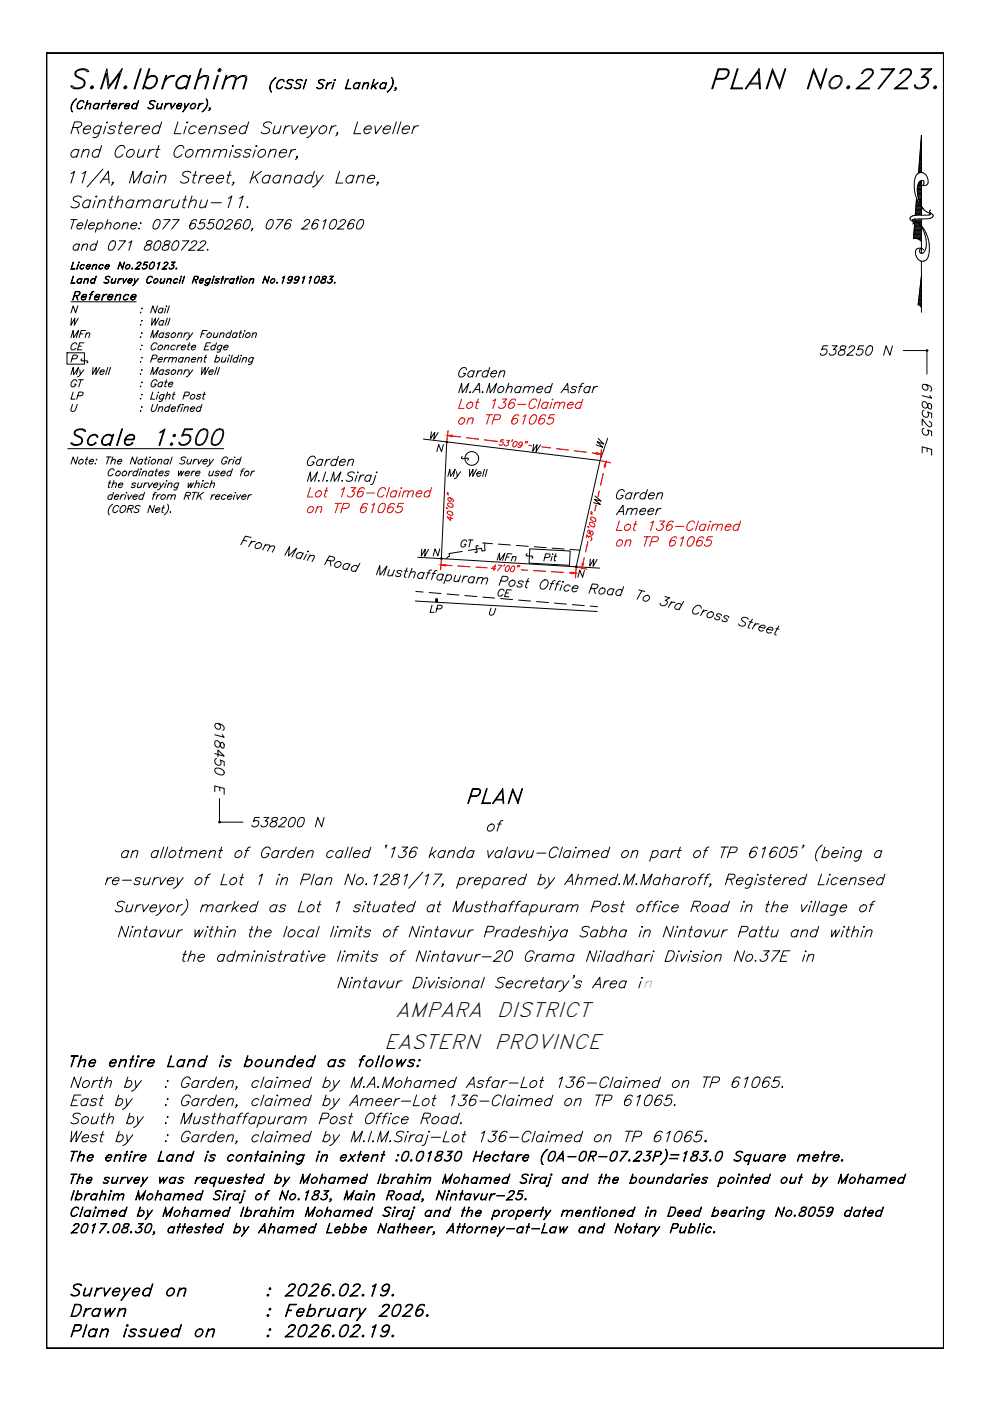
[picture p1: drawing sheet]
<svg xmlns="http://www.w3.org/2000/svg" width="210mm" height="297mm" viewBox="0 0 210 297" stroke-linecap="round" stroke-linejoin="round" font-family="sans-serif">
<defs><g id="words">
<text font-size="5.3" x="172.9" y="76.6">538250 N</text>
<g font-size="4.9">
<text x="198.3" y="97.7" transform="rotate(-90 198.3 97.7)">618525 E</text>
<text x="48.3" y="169.7" transform="rotate(-90 48.3 169.7)">618450 E</text>
<text x="52.2" y="176.4">538200 N</text>
</g>
<g font-size="4.9" fill="#f00">
<text x="124.5" y="108.3">W</text>
<text x="104.1" y="120.3">MFn</text>
</g>
<g font-size="4.4" fill="#f00">
<text x="90" y="94.2">W</text>
<text x="91.4" y="97">N</text>
<text x="121.4" y="123.5">N</text>
</g>
<g font-size="4.4">
<text x="96.3" y="117.1">GT</text>
<text x="90" y="130.9">LP</text>
<text x="104.4" y="127.7">CE</text>
<text x="83.8" y="215.7">AMPARA</text>
<text x="105.3" y="215.7">DISTRICT</text>
<text x="81.4" y="222.4">EASTERN</text>
<text x="104.7" y="222.4">PROVINCE</text>
</g>
<text font-size="3.2" x="136.2" y="209.5">n</text>
</g></defs>
<!-- layer: BOUND-LM-GEN -->
<g fill="none" stroke="#000" stroke-width=".21">
<path d="M14.2 74.8h3.7v2.4h-3.7zM89.8 93.1l37.4 4.5M94.7 93.7l-1.1 24.7M128.9 92.9l-1.7 4.7-5 22.6M93.6 118.4h.1M94.6 118.5l32.5 2M98 116.9l-2.8 .5 .1 .6-.7 .5-6-.3M102.3 115.1l2.1 .2M102.8 115.1l.1 1.6-.7 .2-.1-.6-2.8 .4M112.3 116.4l8.6 .4-.2 3.1-8.5-.5zM113.3 115.9l2.5 .2M117.1 116.2l2.5 .2"/>
<path d="M120.9 116.5l2.1 .1M88.1 127.4l38.5 2.3M88.2 125.4l1.5 .1M91 125.6l2.5 .2M94.8 125.9l2.5 .3M98.6 126.3l2.5 .2M102.4 126.6l2.5 .2M110 127.2l2.5 .2M113.7 127.5l2.6 .3M117.5 127.9l2.6 .2M121.3 128.2l2.6 .2M125.1 128.5l1.6 .1"/>
<circle cx="100" cy="97.2" r="1.46"/>
<circle cx="93.6" cy="118.4" r=".17"/>
</g>
<!-- layer: Margin -->
<path d="M9.9 11.2h190.2v274.6h-190.2z" fill="none" stroke="#000" stroke-width=".4"/>
<!-- layer: Grid and value -->
<g fill="none" stroke="#000" stroke-width=".21">
<path d="M191.5 74.3h5M196.5 74.3h.1M196.5 74.3v5M46.5 169.3v5h5M46.5 174.3h.1"/>
<circle cx="196.5" cy="74.3" r=".17"/>
<circle cx="46.5" cy="174.3" r=".17"/>
</g>
<!-- layer: 0 -->
<g fill="none" stroke="#000" stroke-width=".21">
<path d="M195.2 59.9h.2M195.2 59.8h.2M195.2 59.6h.2M195.3 59.4h.1M195.3 59.2h.1M195.3 59.1h.1M195.3 58.9h.1M195.3 58.7h.1M195.4 58.6h.1M15 71.6l.5-1.5 .1 1.5 1.1-1.5-.5 1.5M15 79.4l.5-1.5 .1 1.5 1.1-1.5-.5 1.5M15 64h13.9"/>
<path d="M15.2 67.5l-.2 1.5 .9-1.5-.2 1.5 .9-1.5M15.3 76.1l.8-.1 .3-.2v-.4l-.9-.1-.5 1.5M15.8 62.6h.6a.52 .52 0 0 0 .5-.6l-.9-.1-.6 1.7 .6-1.8h.7l.3 .2-.1 .4-.2 .2-1 .1M16.2 62.7l.3 .9-.2-.9M16.3 73a.6 .6 0 0 0-.7-.3 .6 .6 0 0 0-.5 .6l-.1 .3a.52 .52 0 0 0 .4 .6 .52 .52 0 0 0 .6-.4M16.5 64.8l-.5 1.5-.5-1.5-.5 1.5M16.7 73.4h.6M16.9 78.4l.1 1 .8-1M17 70.8h.6M17 79.4l-.6 .5M17.4 62.9h.8l.1-.3a.61 .61 0 0 0-.8 .1 .61 .61 0 0 0 0 .8l.5-.1 .1-.1a.47 .47 0 0 1-.6 .3 .47 .47 0 0 1-.2-.7 .57 .57 0 0 1 .5-.5 .57 .57 0 0 1 .6 .3l-.1 .3h-1M17.8 72.7h-.9l-.5 1.5h1"/>
<path d="M18.2 70.1h-1l-.4 1.5M18.3 70.9l.4-.3h.3l-.2 1M18.4 70.6l-.4 1M19 62.4h.6zM19.6 61.9l-.7 1.7 .5-1.5 .1-.2 .4-.1-.4 .2M19.7 77.9l-.1 1.5 .8-1.5-.1 1.5 .9-1.5M20.2 62.9h.8l.1-.3a.61 .61 0 0 0-.8 .1 .61 .61 0 0 0 0 .8l.5-.1 .1-.1a.47 .47 0 0 1-.6 .3 .47 .47 0 0 1-.2-.7 .58 .58 0 0 1 .5-.5 .58 .58 0 0 1 .6 .3l-.1 .3h-1M21.2 78.8h.9v-.1a.52 .52 0 0 0-.8-.1 .52 .52 0 0 0 .1 .8l.6-.2M21.9 62.4l-.4 1.2zM22 62.6l.7-.2-.5 .2-.4 .3zM22.9 77.9l-.5 1.5M23 62.9h.8l.1-.3a.61 .61 0 0 0-.8 .1 .61 .61 0 0 0 0 .8l.5-.1 .1-.1a.47 .47 0 0 1-.6 .3 .47 .47 0 0 1-.2-.7 .57 .57 0 0 1 .5-.5 .57 .57 0 0 1 .6 .3l-.1 .3h-1"/>
<path d="M23.4 77.9l-.4 1.5M24.7 62.7l.5-.3 .4 .1-.2 1.1 .1-1a.64 .64 0 0 0-.8 .1zM24.7 62.4l-.4 1.2zM26.4 62.6a.58 .58 0 0 1 .9 0l-.1 .1v-.1a.61 .61 0 0 0-.8 .1 .61 .61 0 0 0 0 .8l.5-.1 .2-.1a.47 .47 0 0 1-.7 .3 .47 .47 0 0 1-.2-.7zM27.9 62.9h.8l.1-.3a.61 .61 0 0 0-.8 .1 .61 .61 0 0 0 0 .8l.5-.1 .1-.1a.47 .47 0 0 1-.6 .3 .47 .47 0 0 1-.2-.7 .57 .57 0 0 1 .5-.5 .57 .57 0 0 1 .6 .3l-.1 .3h-1M29.7 66.3h.2zM29.7 68.9h.2zM29.7 71.5h.2zM29.7 74.1h.2zM29.7 76.7h.2zM29.7 79.3h.2zM30 65.4h.2z"/>
<path d="M30 68h.2zM30 70.6h.2zM30 73.3h.2zM30 75.9h.2zM30 78.5h.2zM31.9 71.6l.5-1.5 .1 1.5 1-1.5-.4 1.5M31.9 79.4l.5-1.5 .1 1.5 1-1.5-.4 1.5M32.2 76.1l.8-.1 .2-.2 .1-.4-.9-.1-.5 1.5M32.3 67.5l-.2 1.5 .9-1.5-.1 1.5 .8-1.5M33.3 73a.59 .59 0 0 0-.7-.3 .59 .59 0 0 0-.4 .6l-.2 .3a.51 .51 0 0 0 .4 .6 .51 .51 0 0 0 .6-.4M33.4 64.8l-.5 1.5-.5-1.5-.5 1.5M33.5 76.2h.9v-.1a.52 .52 0 0 0-.8-.1 .52 .52 0 0 0 .1 .8l.6-.2"/>
<path d="M33.7 73.4l.3-.2a.5 .5 0 0 1 .5 .5 .5 .5 0 0 1-.6 .5l-.4-.2zM34.5 65.6a.54 .54 0 0 0-.8 0 .54 .54 0 0 0 .1 .7l.6-.2M34.6 65.3l-.3 1M34.7 68.2a.54 .54 0 0 0-.8 0 .54 .54 0 0 0 0 .8l.6-.3M34.7 70.8a.54 .54 0 0 0-.8 0 .54 .54 0 0 0 0 .8l.6-.3M34.7 78.6a.54 .54 0 0 0-.8 0 .54 .54 0 0 0 0 .8l.6-.2M34.7 68l-.3 1M34.7 70.6l-.3 1M34.7 78.4l-.3 1M35 73.5l.5-.3 .3 .1-.2 .9M35 75.8l-.3 1M35.1 73.2l-.3 1"/>
<path d="M35.1 65.4l-.2 .9M35.2 64.9h.2zM35.5 67.5l-.5 1.5M35.6 75.8l-.4 .1-.3 .3M35.9 76.1l.4-.3 .4 .1-.3 .9M35.9 64.8l-.5 1.5M36 70.8a.4 .4 0 0 0-.5-.2 .4 .4 0 0 0-.3 .3l.6 .2v.2l-.4 .3-.4-.1v-.2M36 78.6a.41 .41 0 0 0-.5-.2 .41 .41 0 0 0-.3 .4l.6 .2v.2l-.4 .2-.4-.1v-.1M36 75.8l-.4 1M36 67.5l-.4 1.5M36.5 70.8l.2-.2a.37 .37 0 0 1 .5 .2 .57 .57 0 0 1-.2 .6 .57 .57 0 0 1-.7-.1zM36.5 78.6l.3-.2a.5 .5 0 0 1 .5 .6 .5 .5 0 0 1-.6 .4l-.4-.2z"/>
<path d="M36.7 76.1l.4-.3 .3 .1-.2 .9M37.2 73.4a.54 .54 0 0 0-.8 0 .54 .54 0 0 0 0 .8l.6-.2M37.7 73.2l-.3 1M37.8 70.9l.4-.3h.4l-.2 1M37.8 78.7l.4-.3 .4 .1-.2 .9M37.9 70.6l-.3 1M37.9 78.4l-.3 1M38.3 73.2l-.4 .1-.3 .3M38.5 73.6h.8l.1-.1a.52 .52 0 0 0-.8-.1 .52 .52 0 0 0 0 .8l.6-.2M38.8 76a.54 .54 0 0 0-.8 0 .54 .54 0 0 0 .1 .8l.5-.2M38.9 75.8l-.3 1M39.2 70.6l-.3 1"/>
<path d="M39.2 78.4l-.3 1M39.4 76.1l.4-.3 .4 .1-.3 .9M39.5 75.8l-.4 1M39.8 70.6h-.4l-.3 .4M39.8 78.4l-.4 .1-.3 .3M39.8 73.2h.5M40 70.6l.1 1 .8-1M40 78.4l.1 1 .8-1M40.1 71.6l-.6 .5M40.1 79.4l-.6 .5M40.2 72.7l-.4 1.2v.2l.3 .1M40.6 73.6h.9v-.1a.53 .53 0 0 0-.7-.3 .53 .53 0 0 0-.2 .8l.2 .2 .5-.2"/>
<path d="M40.6 76.2h.9v-.1a.52 .52 0 0 0-.8-.1 .52 .52 0 0 0 .1 .8l.5-.2M42 76.1l.5-.3 .3 .1-.2 .9M42.1 75.8l-.3 1M42.7 70.8h.6M42.8 77.9l-.1 1.5 .8-1.5-.1 1.5 .9-1.5M43.3 75.8h.5M43.5 73.4h.6M43.7 75.3l-.4 1.2v.2l.3 .1M43.9 70.1h-.9l-.5 1.5M44 70.8l.2-.2a.38 .38 0 0 1 .6 .2 .58 .58 0 0 1-.2 .6 .58 .58 0 0 1-.7-.1zM44.3 78.8h.9v-.1a.52 .52 0 0 0-.8-.1 .52 .52 0 0 0 .1 .8l.6-.2M44.7 72.7h-.9l-.5 1.5h.9"/>
<path d="M45.5 70.6l-.3 .9 .4 .1 .4-.3M45.7 73.4a.54 .54 0 0 0-.8 0 .54 .54 0 0 0 0 .8l.6-.2M45.8 76l.3-.2a.53 .53 0 0 1 .4 .7 .53 .53 0 0 1-.7 .3l-.2-.2M45.9 72.7l-.5 1.5M46 75.3l-.5 1.5M46 77.9l-.5 1.5M46.2 70.6l-.3 1M46.5 77.9l-.4 1.5M46.7 70.9l.5-.3h.3l-.2 1M46.8 70.6l-.3 1M47 73.4a.54 .54 0 0 0-.8 0 .54 .54 0 0 0 .1 .8l.6-.2M47.1 73.2l-.5 1.3-.3 .2-.3-.1"/>
<path d="M47.2 75.8l-.3 .9 .4 .1 .4-.3M47.5 73.6h.8l.1-.1a.53 .53 0 0 0-.8-.3 .53 .53 0 0 0-.2 .8l.2 .2 .6-.2M48 75.8l-.4 1M48.5 75.9l-.3 .9M48.6 75.4h.1zM48.9 70.8a.54 .54 0 0 0-.8 0 .54 .54 0 0 0 0 .8l.6-.3M49.1 70.1l-.5 1.5M49.3 75.3l-.5 1.5M50.2 70.8a.55 .55 0 0 0-.7 0 .55 .55 0 0 0 0 .8l.6-.3M50.3 70.6l-.3 1M50.4 76a.54 .54 0 0 0-.8 0 .54 .54 0 0 0 0 .8l.6-.2M50.6 75.3l-.5 1.5"/>
<path d="M50.7 70.6h.5M51 75.9l-.3 .9M51.1 75.4h.1zM51.1 70.1l-.4 1.2v.2l.3 .1M51.5 76.1l.5-.3 .3 .1-.2 .9M51.6 75.8l-.3 1M51.7 70.6l-.3 1M51.8 70.1h.2zM52.2 70.8l.2-.2a.38 .38 0 0 1 .6 .2 .58 .58 0 0 1-.2 .6 .58 .58 0 0 1-.7-.1zM53.6 70.9l.4-.3h.4l-.3 1M53.7 70.6l-.3 1M53.7 76a.54 .54 0 0 0-.8 0 .54 .54 0 0 0 0 .8l.6-.2"/>
<path d="M53.7 75.8l-.5 1.3-.5 .1M194.7 64.5h.7M194.7 64.4h.7M194.7 64.2h.7M194.7 64h.7M194.7 63.8h.7M194.8 63.7h.6M194.8 63.5h.6M194.8 63.3h.6M194.8 63.2h.6M194.8 63h.6M194.9 62.8h.5"/>
<path d="M194.9 62.6h.5M194.9 62.5h.5M194.9 64.7h.5M194.9 62.3h.5M194.9 62.1h.5M195 62h.4M195 61.8h.4M195 61.6h.4M195 61.5h.4M195 61.3h.4M195.1 61.1h.3M195.1 60.9h.3"/>
<path d="M195.1 60.8h.3M195.1 60.6h.3M195.1 64.9h.3M195.1 60.4h.3M195.2 60.3h.2M195.2 60.1h.2M195.3 65h.1M14.4 95.1h33M15.4 85.7l-.4 1.1 .1 .4h.2l.6-.2 .5-1.3M15.5 83.1l-.5 1.5h.9M15.8 91.4a1.6 1.6 0 0 1 2.4 0h-.4l-.1-.1a1.6 1.6 0 0 0-1.7 .1l-.1 .7 1.1 .5a.89 .89 0 0 1 .4 1.3 1.87 1.87 0 0 1-2.1 .4l-.3-.4h.4l.1 .2a1.56 1.56 0 0 0 1.7-.2l.2-.5-.2-.5-1-.5a.66 .66 0 0 1-.4-1zM16.3 80.9a.6 .6 0 0 0-.7-.4 .6 .6 0 0 0-.5 .6l-.1 .3a.51 .51 0 0 0 .4 .7 .51 .51 0 0 0 .6-.4l.1-.3h-.4"/>
<path d="M16.5 83.9l.9-.1 .2-.5-.2-.2h-.7l-.4 1.5M16.7 80.5h1M17.2 80.5l-.5 1.5M19 92.6a1.09 1.09 0 0 1 1.8 0l-.2 .2-.1-.4a1.25 1.25 0 0 0-1.4 .2 1.25 1.25 0 0 0-.3 1.5 .97 .97 0 0 0 1.5-.3l.1 .1a1.09 1.09 0 0 1-1.9 0v-.5zM22 92.6a1.09 1.09 0 0 1 1.8 0 1.26 1.26 0 0 0-1.6-.1 1.26 1.26 0 0 0-.4 1.6l.3 .2h.5l.8-.4a1.09 1.09 0 0 1-1.9 0v-.5zM24 92.1h.1l-.7 2.3h-.2zM25.8 90.9h.2l-1.1 3.5h-.2zM26.6 93.1h1.7v-.7a1.25 1.25 0 0 0-1.4 .2 1.25 1.25 0 0 0-.3 1.5 .97 .97 0 0 0 1.5-.3l.1 .1a1.09 1.09 0 0 1-1.8 0 1.49 1.49 0 0 1 2-1.6l.2 .5-.2 .5h-1.8M29.7 81.9h.2zM29.7 84.6h.2zM29.7 87.2h.2zM30 81.1h.2z"/>
<path d="M30 83.7h.2zM30 86.3h.2zM32.4 83.1l-.5 1.5h.9M32.4 85.7l-.3 1.1 .1 .4h.2l.5-.2 .5-1.3M33.3 80.9a.59 .59 0 0 0-.7-.4 .59 .59 0 0 0-.4 .6l-.2 .3a.51 .51 0 0 0 .4 .7 .51 .51 0 0 0 .6-.4l.1-.3h-.3M33.4 83.7l-.3 .9M33.5 83.2h.2zM33.7 86.5l.5-.3 .3 .1-.2 .9M33.8 86.2l-.3 1M33.9 91.6l1.1-.7-1.1 3.5h-.2l1-3.1-.8 .5zM34.5 81.2a.54 .54 0 0 0-.8 0 .54 .54 0 0 0 0 .8l.6-.2M34.5 81l-.3 1"/>
<path d="M34.7 83.8a.54 .54 0 0 0-.7 0 .54 .54 0 0 0 0 .8l.6-.2M34.8 83.6l-.5 1.4-.2 .1h-.4M35 81h.5M35.3 83.9l.4-.3 .4 .1-.2 .9M35.3 80.5l-.4 1.2v.2l.3 .1M35.5 83.1l-.4 1.5M35.8 81.4h.8l.1-.1a.5 .5 0 0 0-.6-.3 .5 .5 0 0 0-.4 .6v.2a.43 .43 0 0 0 .4 .3 .43 .43 0 0 0 .4-.3M35.9 86.5a.54 .54 0 0 0-.8 0 .54 .54 0 0 0 0 .7l.6-.2M36.1 85.7l-.5 1.5M36.2 94.1l.2-.2 .3 .2-.3 .3-.3-.1zM36.3 86.7h.9v-.3a.55 .55 0 0 0-.8 .1 .55 .55 0 0 0 .1 .7l.6-.2M36.3 94.1h.2l-.1 .2h-.1z"/>
<path d="M36.6 83.6h.5M36.7 92.3l.2-.2 .3 .2-.2 .3-.3-.2zM36.9 92.3h.2l-.1 .1h-.2zM37 83.1l-.4 1.2v.3h.3M37.7 86.2h.5M38 93.9l.4 .4M38.4 85.7l-.4 .3-.4 1.2M38.7 86.3l-.3 .9M38.7 85.8h.2zM39 83.9l.9-.1 .2-.5-.2-.2h-.6l-.5 1.5M39.2 86.5l.4-.3 .3 .1-.2 .9M39.2 86.2l-.3 1"/>
<path d="M39.9 92.3a1.03 1.03 0 0 1 0 1.6l-.6 .4M40.4 92.9l-.2-.5a1.91 1.91 0 0 0-1.7 0l.6-1.5h1.7v.2h-1.5l-.6 1.2a1.07 1.07 0 0 1 1.2-.2 1.07 1.07 0 0 1 .6 1 1.56 1.56 0 0 1-2.5 1l-.1-.3h.2l.1 .3a1.51 1.51 0 0 0 1.9-.5M40.4 86.7h.9v-.3a.55 .55 0 0 0-.8 .1 .55 .55 0 0 0 .1 .7l.5-.2M40.5 83.8l.2-.1a.37 .37 0 0 1 .5 0 .37 .37 0 0 1 .1 .5l-.4 .4h-.3l-.3-.4zM41.6 94.1l.5 .2 .9-.2M42.1 91.6a1.35 1.35 0 0 1 1.8-.5 2.99 2.99 0 0 1-1 3.2l-.5 .1-.8-.1a3 3 0 0 1 .5-2.7zM42.5 91.3l.6-.2 .8 .2M42.6 83.8l-.2-.2-.5 .1-.1 .3 .6 .2v.2l-.3 .2h-.4l-.1-.2M42.6 86.5a.55 .55 0 0 0-.8 0 .55 .55 0 0 0 .1 .7l.5-.2M42.8 91.1a3.1 3.1 0 0 0-1 3.2M42.8 85.7l-.4 1.5M43 83.6h.5"/>
<path d="M43.4 83.1l-.4 1.2v.3h.3M43.8 91.1a2.95 2.95 0 0 1-1 3.2M45 94.1l.4 .2 .9-.2M45.4 91.6a1.35 1.35 0 0 1 1.9-.5 2.99 2.99 0 0 1-1 3.2l-.6 .1-.8-.1a3 3 0 0 1 .5-2.7zM45.9 91.3l.5-.2 .8 .2M46.1 91.1a3.1 3.1 0 0 0-1 3.2M47.1 91.1a2.95 2.95 0 0 1-1 3.2"/>
</g>
<!-- layer: Text Body -->
<g fill="none" stroke="#000" stroke-width=".21">
<path d="M16.5 96.9l-.5 1.5-.5-1.5-.5 1.5M16.9 97.6l.1-.1a.38 .38 0 0 1 .6 .1 .58 .58 0 0 1-.2 .7 .58 .58 0 0 1-.7-.1zM18.1 97.4h.5M18.5 96.9l-.4 1.2v.2l.3 .1M18.9 97.8h.9v-.3a.55 .55 0 0 0-.8 .1 .55 .55 0 0 0 .1 .8l.6-.2M20.1 98.3h.2zM20.4 97.5h.1zM22.6 96.9h1M23.1 96.9l-.5 1.5M23.7 97.7l.4-.3 .4 .1-.3 .9M23.9 96.9l-.4 1.5M24.2 99.7a.6 .6 0 0 0-.7-.3 .6 .6 0 0 0-.5 .6l-.1 .3a.51 .51 0 0 0 .4 .6 .51 .51 0 0 0 .6-.4"/>
<path d="M24.9 97.8h.9v-.3a.55 .55 0 0 0-.8 .1 .55 .55 0 0 0 .1 .8l.6-.2M27.5 99.9l-.3 1M28.1 99.9l-.4 .1-.3 .3M29.1 96.9l-.5 1.5-.5-1.5-.5 1.5M29.4 99.4l-.5 1.5M29.8 100l-.3 .9M29.8 99.5h.2zM30.2 97.6a.55 .55 0 0 0-.8 0 .55 .55 0 0 0 .1 .8l.5-.2M30.3 97.4l-.3 1M30.4 99.9l-.4 1M30.7 97.4h.5M31.1 96.9l-.4 1.2v.2l.3 .1"/>
<path d="M31.7 97.5l-.3 .9M31.8 97h.1zM32.2 97.6l.2-.1a.38 .38 0 0 1 .6 .1 .58 .58 0 0 1-.3 .7 .58 .58 0 0 1-.7-.1zM32.5 99.9l-.3 1M32.9 99.9h.5M33.3 99.4l-.4 1.2v.2l.3 .1M33.5 97.7l.5-.3 .3 .1-.2 .9M33.6 97.4l-.3 1M35.7 97.6a.54 .54 0 0 0-.8 0 .54 .54 0 0 0 .1 .8l.5-.2M35.8 97.4l-.3 1M36.5 96.9l-.5 1.5M37.9 99.9l-.1 1 .6-1v1l.6-1"/>
<path d="M39.4 97.1a.52 .52 0 0 0-.6-.2 .52 .52 0 0 0-.3 .6l.6 .2a.54 .54 0 0 1-.3 .7 .54 .54 0 0 1-.7-.2M39.8 97.4l-.2 .9 .4 .1 .4-.3M40.6 97.4l-.3 1M40.8 99.9l-.3 1M41.2 97.4l-.3 1M41.4 99.9l-.4 .1-.3 .3M41.8 97.4l-.4 .1-.3 .3M42 97.4l.1 1 .8-1M43.1 97.8h.8l.1-.3a.55 .55 0 0 0-.8 .1 .55 .55 0 0 0 .1 .8l.5-.2M44.4 97.4l.1 1 .8-1M44.5 99.9l-.2 .9 .3 .1 .5-.3M44.5 98.4l-.6 .5"/>
<path d="M45.3 99.9l-.3 1M48.2 97.2a.59 .59 0 0 0-.6-.3 .59 .59 0 0 0-.5 .6l-.1 .3a.51 .51 0 0 0 .4 .6 .51 .51 0 0 0 .6-.4l.1-.2h-.4M48.7 97.4l-.3 1M49.3 97.4l-.4 .1-.3 .3M49.3 99.4l-.5 1.5M49.6 97.5l-.3 .9M49.7 97h.1zM50.9 97.6a.55 .55 0 0 0-.8 0 .55 .55 0 0 0 .1 .8l.5-.2M51.1 99.9h.5M51.1 96.9l-.4 1.5M51.8 99.4l-.4 .3-.4 1.2M53.4 99.9l-.3 1"/>
<path d="M54 99.9l-.4 .1-.3 .3M23 102.4h.5M23.4 101.9l-.4 1.2v.2l.3 .1M23.9 105.1a.54 .54 0 0 0-.8 0 .54 .54 0 0 0 0 .8l.6-.2M23.9 106.9a1.74 1.74 0 0 0-.7 2.3M23.9 102.7l.5-.3 .3 .1-.2 .9M24.1 104.4l-.5 1.5M24.2 101.9l-.5 1.5M24.3 105.3h.8l.1-.1a.53 .53 0 0 0-.7-.3 .53 .53 0 0 0-.3 .8l.3 .2 .5-.2M24.7 100.1l.2-.1a.38 .38 0 0 1 .5 0 .38 .38 0 0 1 .1 .5l-.4 .3a.38 .38 0 0 1-.6-.1zM25.1 102.8h.9v-.1a.52 .52 0 0 0-.8-.1 .52 .52 0 0 0 .1 .8l.6-.2M25.2 107.5a.59 .59 0 0 0-.7-.3 .59 .59 0 0 0-.5 .5l-.1 .4a.51 .51 0 0 0 .4 .6 .51 .51 0 0 0 .6-.4"/>
<path d="M25.8 104.9l-.3 1M25.8 107.4l.6-.2a.88 .88 0 0 1 .1 1 .88 .88 0 0 1-.9 .4l-.2-.5zM26.1 100.1l.2-.1a.38 .38 0 0 1 .5 0 .38 .38 0 0 1 0 .5l-.3 .3a.37 .37 0 0 1-.6-.1zM26.4 104.9l-.4 .1-.4 .3M26.7 105l-.3 .9M26.8 104.5h.1zM27.1 104.9l.2 1 .7-1M27.1 107.9l.9-.1 .2-.5-.8-.1-.5 1.5M27.6 107.9l.3 .8M28.2 105.3h.9v-.1a.51 .51 0 0 0-.8-.1 .51 .51 0 0 0 .1 .8l.6-.2M28.8 102.6a.41 .41 0 0 0-.4-.2 .41 .41 0 0 0-.4 .3l.6 .3v.2l-.4 .2-.4-.1v-.1M29.1 100.1a.54 .54 0 0 0-.7 0 .54 .54 0 0 0 0 .8l.6-.2"/>
<path d="M29.3 102.4l-.2 .9 .4 .1 .4-.3M29.7 107.4a.52 .52 0 0 0-.6-.3 .52 .52 0 0 0-.3 .6l.6 .3a.54 .54 0 0 1-.3 .7 .54 .54 0 0 1-.7-.2M30.1 102.4l-.3 1M30.3 100.2l.4-.3 .4 .1-.3 .9M30.4 105.1a.54 .54 0 0 0-.8 0 .54 .54 0 0 0 .1 .8l.5-.2M30.6 104.4l-.4 1.5M30.7 102.4l-.3 1M31.3 102.4l-.4 .1-.3 .3M31.5 102.4l.1 1 .8-1M32.4 100.1a.54 .54 0 0 0-.8 0 .54 .54 0 0 0 .1 .8l.5-.2M32.4 104.9h.5M32.6 102.8h.8l.1-.1a.52 .52 0 0 0-.8-.1 .52 .52 0 0 0 .1 .8l.5-.2"/>
<path d="M32.8 107.2l-.5 1.5-.5-1.5-.5 1.5M33 108.1h.9v-.1a.52 .52 0 0 0-.8-.1 .52 .52 0 0 0 .1 .8l.6-.2M33.1 104.4l-.3 .1-.1 .2-.4 1.2M33.4 104.9l-.3 1M33.7 100.3h.9v-.1a.5 .5 0 0 0-.6-.3 .5 .5 0 0 0-.3 .6v.2a.43 .43 0 0 0 .4 .2 .43 .43 0 0 0 .4-.2M33.9 102.4l.1 1 .8-1M34 104.9l-.4 .1-.3 .3M34 103.4l-.6 .5M34.3 105.1l.2-.1a.38 .38 0 0 1 .5 0 .38 .38 0 0 1 0 .5l-.3 .3-.4 .1-.2-.2zM34.4 107.7h.5M34.7 107.2l-.4 1.2v.2l.3 .1M35.2 102.5l-.3 .9"/>
<path d="M35.3 102h.1zM35.5 106.9a1.69 1.69 0 0 1-.7 2.3M35.6 105.2l.5-.3 .3 .1-.2 .9M35.7 102.7l.4-.3 .4 .1-.3 .9M35.7 104.9l-.3 1M35.8 102.4l-.3 1M35.9 100.1l-.3-.2-.5 .2 .1 .2 .5 .2-.1 .3a.43 .43 0 0 1-.7-.1M36.1 108.6h.1zM36.4 105.2l.5-.3 .3 .1-.2 .9M37.9 102.6a.54 .54 0 0 0-.8 0 .54 .54 0 0 0 0 .8l.6-.2M37.9 102.4l-.5 1.3-.6 .1M39.3 105.1l.9-.1 .2-.5-.9-.1-.5 1.5"/>
<path d="M39.3 100.3h.9v-.1a.52 .52 0 0 0-.8-.1 .52 .52 0 0 0 .1 .8l.5-.2M39.8 105.1l.2 .8M39.9 102.4v1l.6-1v1l.6-1M40.8 104.4h1M41.3 104.4l-.5 1.5M41.5 102.7l.4-.3 .4 .1-.3 .9M41.5 100.3h.9v-.1a.5 .5 0 0 0-.6-.3 .5 .5 0 0 0-.3 .6l.2 .4 .5-.2M41.7 101.9l-.4 1.5M42.2 104.4l-.5 1.5M42.3 105l.4 .9M42.9 102.5l-.3 .9M43 102h.1z"/>
<path d="M43.1 104.4l-1.3 1M44.2 102.6a.54 .54 0 0 0-.8 0 .54 .54 0 0 0 .1 .8l.5-.2M44.7 102.7l.4-.3 .4 .1-.2 .9M44.9 101.9l-.4 1.5M45 104.9l-.3 1M45.6 104.9l-.4 .1-.3 .3M45.7 105.3h.9v-.1a.52 .52 0 0 0-.8-.1 .52 .52 0 0 0 .1 .8l.6-.2M46.5 100.1l-.2-.2-.5 .1-.1 .2 .6 .3v.2l-.3 .2-.4-.1-.1-.1M46.9 100.3h.8l.1-.1a.5 .5 0 0 0-.6-.3 .5 .5 0 0 0-.4 .6v.2a.43 .43 0 0 0 .4 .2 .43 .43 0 0 0 .4-.2M47.9 105.1a.54 .54 0 0 0-.8 0 .54 .54 0 0 0 .1 .8l.5-.2M48.3 105.3h.8l.1-.1a.52 .52 0 0 0-.8-.1 .52 .52 0 0 0 .1 .8l.5-.2M49.1 100.1a.54 .54 0 0 0-.8 0 .54 .54 0 0 0 0 .8l.6-.2"/>
<path d="M49.8 105l-.3 .9M49.8 104.5h.2zM50.2 104.9l.1 1 .8-1M51.3 105.3h.8l.1-.1a.53 .53 0 0 0-.7-.3 .53 .53 0 0 0-.3 .8l.3 .2 .5-.2M52 100.1l.2-.1a.38 .38 0 0 1 .5 0 .38 .38 0 0 1 0 .5l-.3 .3a.38 .38 0 0 1-.6-.1zM52.8 104.9l-.3 1M53.4 104.9l-.4 .1-.4 .3M34.7 179.6l-.7 2.2M35.6 179.6l-.7 2.2M38.6 179.6l-.6 1.8v.3l.4 .1M47 179.6l-.6 1.8v.3l.4 .1M53.1 179.6l-.5 .1-.2 .3-.5 1.8"/>
<path d="M62.8 179.6l-.7 2.2M73.8 179.6l-.7 2.2M74.7 179.6l-.7 2.2M78.6 179.6l-.7 2.2M81.8 179.3l.1 .1 .1-.2a.41 .41 0 0 0-.1 .6M85.3 179.6h1.1l-.9 .8 .5 .1a.97 .97 0 0 1-.3 1.1 .97 .97 0 0 1-1.2 0v-.2M88.5 179.9l-.1-.2a.86 .86 0 0 0-1.1 .3 1.59 1.59 0 0 0-.4 1.7 .85 .85 0 0 0 1-.2 .85 .85 0 0 0 .2-1 .85 .85 0 0 0-1.3 .6M91.7 179.6l-.7 2.2M98.7 179.6l-.7 2.2M99.8 168.7h1.2a.96 .96 0 0 0 .7-1.2l-.2-.1h-1.2l-1 3h-.1l1-3.2h1.3l.3 .2a1.04 1.04 0 0 1-.8 1.5h-1.2M103.2 167.2h.1l-.9 3h1.6v.2h-1.8zM103.6 175a.69 .69 0 0 1 1.2 0 .97 .97 0 0 1-1.3 1.1 .79 .79 0 0 1 .1-1.1z"/>
<path d="M105 169.6h1.8M105.1 169.5h1.5M105.5 174.7h.8M106.6 167.2l.2 3.2h-.1l-.2-2.7-1.9 2.7h-.2zM106.6 174l-.4 .1-.2 .3-.6 1.8M107.6 179.6l-.7 2.2M108.7 167.2l1.1 2.7 .9-2.7h.1l-1 3.2-1.1-2.7-.8 2.7h-.2zM119.2 179.6l-.7 2.2M122 179.7h.2zM129.3 179.6l-.7 2.2M144.3 179.6l-.6 1.8v.3l.4 .1M150.3 179.6l-.4 .1-.2 .3-.6 1.8"/>
<path d="M152.9 179.6h1.5M153.7 179.6l-.7 2.2M160.6 179.9v-.2a.86 .86 0 0 0-1.2 .3 1.59 1.59 0 0 0-.3 1.7 .85 .85 0 0 0 1-.2 .85 .85 0 0 0 .1-1 .85 .85 0 0 0-1.2 .6M164.9 179.9l-.1-.2a.86 .86 0 0 0-1.1 .3 1.59 1.59 0 0 0-.3 1.7 .85 .85 0 0 0 .9-.2 .85 .85 0 0 0 .2-1 .85 .85 0 0 0-1.3 .6M169.2 179.6h-1.1l-.4 .9a.69 .69 0 0 1 .8-.1 .69 .69 0 0 1 .4 .8 .96 .96 0 0 1-1.6 .4v-.2M170.4 179.3h-.2h.2l-.3 .5M174.3 179.2a2.6 2.6 0 0 0-1.1 3.4M174.9 179.6l-.7 2.2M178.7 179.7h.3zM22.8 186.1l-.5 1.5M23.7 186.1a1.02 1.02 0 0 0-1.1 .6M23.9 186.7h1.3a.42 .42 0 0 0-.2-.6 .88 .88 0 0 0-1 .4 .88 .88 0 0 0 .2 1.1h.3l.5-.3"/>
<path d="M26 186.6h1.9M26.4 191.4a.93 .93 0 0 0-1.5 .2l.1 .3 .9 .5a.81 .81 0 0 1-.5 .9 .81 .81 0 0 1-1-.3M27 191.8l-.3 1.4 .5 .1 .7-.4M27.2 180.7l-.1-.3a.91 .91 0 0 0-1.1 .3 .91 .91 0 0 0-.1 1 .74 .74 0 0 0 1-.2M27.3 196.4l-.7 2.2-.8-2.2-.7 2.2M27.3 180.3l-.5 1.5M27.9 197.3l-.5 1.3M28 196.5h.2zM28 180.8l.7-.5 .5 .1-.3 1.4M28.2 180.3l-.5 1.5M28.2 191.8l-.5 1.5M28.6 197.6l.7-.4 .5 .1-.3 1.3"/>
<path d="M28.8 197.2l-.5 1.4M29.1 191.8l-.5 1.5M29.9 186.4l-.1-.2a.7 .7 0 0 0-1.1 .4l.7 .2 .2 .4a.67 .67 0 0 1-.5 .4 .67 .67 0 0 1-.7-.3M29.9 191.8a1.02 1.02 0 0 0-1 .7M30.2 191.8l.2 1.5 1.1-1.5M30.6 197.2h.7M30.7 186.1l-.3 1.4 .5 .1 .7-.4M31.1 196.4l-.5 1.8v.3l.4 .1M31.9 192.5h1.2a.43 .43 0 0 0-.2-.7 .87 .87 0 0 0-1 .5 .87 .87 0 0 0 .2 1h.3l.6-.3M31.9 186.1l-.5 1.5M32.8 186.1l-.5 1.5M33.2 197.5a.81 .81 0 0 0-1.2 0 .81 .81 0 0 0 0 1.1h.4l.5-.3"/>
<path d="M33.3 197.2l-.5 1.4M33.5 180.7l-.1-.3a.91 .91 0 0 0-1.1 .3 .91 .91 0 0 0-.1 1 .74 .74 0 0 0 1.1-.2M33.6 186.1a1.02 1.02 0 0 0-1 .6M33.6 180.3l-.5 1.5M33.9 191.8l.1 1.5 1.2-1.5M33.9 197.2l.2 1.4 1.1-1.4M33.9 186.1l.2 1.5 1.1-1.5M34 193.3a1.25 1.25 0 0 1-.9 .8M35.5 186.7h1.3a.43 .43 0 0 0-.2-.6 .87 .87 0 0 0-1 .4 .87 .87 0 0 0 .2 1.1h.3l.6-.3M35.7 192.1a.7 .7 0 0 1 1.2 0 .86 .86 0 0 1-.4 1 .86 .86 0 0 1-1.1-.1zM35.8 197.2l-.3 1.3 .5 .1 .7-.4M36.1 180.7a.69 .69 0 0 1 1.2 0 .97 .97 0 0 1-1.3 1 .78 .78 0 0 1 .1-1z"/>
<path d="M37 197.2l-.5 1.4M37.6 186.1l.1 1.5 1.1-1.5M37.7 187.6a1.27 1.27 0 0 1-1 .7M37.8 191.8l-.4 1.5M37.9 197.2l-.5 1.4M38 180.3h.8M38.7 191.8a1.02 1.02 0 0 0-1.1 .7M38.7 197.2a1.03 1.03 0 0 0-1 .6M39.4 180.8l.6-.5 .5 .1-.3 1.4M39.5 190.7a2.51 2.51 0 0 1-1.1 3.4M39.5 180.3l-.5 1.5M40.5 180.8l.7-.5 .5 .1-.3 1.4"/>
<path d="M41.4 197.2l-.1 1.4 .9-1.4v1.4l.9-1.4M41.6 186.4a.62 .62 0 0 1 .9-.3 .62 .62 0 0 1 .2 .8 .69 .69 0 0 1-.6 .7 .69 .69 0 0 1-.7-.7zM42.4 181h1.3a.42 .42 0 0 0-.2-.7 .88 .88 0 0 0-1 .5 .88 .88 0 0 0 .2 1h.3l.5-.3M42.8 192.3l.7-.5 .5 .1-.3 1.4M43 191.8l-.5 1.5M43.6 186.1h.7M43.8 197.3l-.4 1.3M43.9 196.5h.3zM44 192.3l.7-.5 .5 .1-.4 1.4M44.5 197.2h.7M44.5 180.8l.7-.5 .5 .1-.4 1.4M44.6 180.3l-.4 1.5"/>
<path d="M44.6 185.3l-.4 .1-.2 .4-.6 1.8M45 196.4l-.5 1.8v.3l.4 .1M45.8 197.6l.7-.4 .5 .1-.3 1.3M46.2 196.4l-.7 2.2M46.5 180.3h.7M47.2 192.1a.81 .81 0 0 0-1.1 0 .81 .81 0 0 0 0 1.2h.4l.5-.3M47.3 191.8l-.4 1.5M47.5 185.3l-.7 2.3h1.3M48 197.3l-.5 1.3M48.1 196.5h.2zM48.2 191.8l-.5 1.5M48.7 197.6l.7-.4 .5 .1-.3 1.3"/>
<path d="M48.9 197.2l-.5 1.4M49 186.4a.7 .7 0 0 1 1.2 0 .96 .96 0 0 1-1.3 1.1 .78 .78 0 0 1 .1-1.1zM49.1 191.8a1.02 1.02 0 0 0-1.1 .7M49.8 192.5l.5 .8M49.8 191.1l-.7 2.2M50.1 180.7a.69 .69 0 0 1 1.2 0 .97 .97 0 0 1-1.3 1 .78 .78 0 0 1 .1-1zM50.7 191.8l-1.4 1.1M50.9 186.1h.8M51.1 192.5h1.3a.42 .42 0 0 0-.2-.7 .87 .87 0 0 0-1 .5 .87 .87 0 0 0 .2 1h.3l.5-.3M51.5 185.3l-.6 1.9v.3l.4 .1M52 180.3h.7M52.9 197.2h.8"/>
<path d="M53.5 196.4l-.6 1.8v.3l.4 .1M54.3 197.6l.7-.4 .5 .1-.4 1.3M54.4 192.1l-.1-.2a.9 .9 0 0 0-1.1 .3 .9 .9 0 0 0-.1 1 .77 .77 0 0 0 1-.2M54.7 196.4l-.8 2.2M54.7 191.1l-.7 2.2M55 185.8l.6-.5-.7 2.3M56.1 197.8h1.3a.41 .41 0 0 0-.2-.6 .87 .87 0 0 0-1 .4 .87 .87 0 0 0 .2 1h.3l.6-.3M57.3 180.1l-.2-.4a1.39 1.39 0 0 0-1.6 1.8l.1 .2a.99 .99 0 0 0 1.4-.7h-.5M58.7 192.1l-.2-.2a.9 .9 0 0 0-1 .3 .9 .9 0 0 0-.1 1 .77 .77 0 0 0 1-.2M58.8 191.8l-.5 1.5M59 186.2l-.4 1.4M59.1 180.7a.8 .8 0 0 0-1-.3 .8 .8 0 0 0-.5 .8v.3a.64 .64 0 0 0 .6 .4 .64 .64 0 0 0 .6-.4"/>
<path d="M59.1 185.4l.2-.1 .1 .1zM59.2 180.3l-.5 1.5M59.8 186.5l.6-.4 .5 .1-.3 1.4M59.9 186.1l-.5 1.5M60 180.3l-.4 1.5M60.6 192.1v-.2a.88 .88 0 0 0-1.2 .2l.1 .3 .6 .2 .3 .3a.73 .73 0 0 1-1.2 .3v-.2M60.9 196.4l-.8 2.2M60.9 180.3a1.02 1.02 0 0 0-1.1 .7M61.4 197.5a.7 .7 0 0 1 1.1 0 .87 .87 0 0 1-.3 1 .87 .87 0 0 1-1.1-.2zM62.5 180.7a.8 .8 0 0 0-.9-.3 .8 .8 0 0 0-.6 .8l.2 .5a.74 .74 0 0 0 1-.2M63.1 181h1.3a.42 .42 0 0 0-.2-.7 .88 .88 0 0 0-1 .5 .88 .88 0 0 0 .2 1h.3l.5-.3M63.9 191.1l-.7 2.2h1.3"/>
<path d="M64 186.5h1a.74 .74 0 0 0 .7-1.1l-1.3-.1-.7 2.3M64.6 197.5a.81 .81 0 0 0-1.2 0 .81 .81 0 0 0 .1 1.1h.3l.5-.3M65.2 180.8l.7-.5 .5 .1-.3 1.4M65.4 180.3l-.5 1.5M65.4 192.1a.62 .62 0 0 1 .9-.3 .62 .62 0 0 1 .2 .9 .77 .77 0 0 1-.6 .6 .77 .77 0 0 1-.8-.3zM66.5 197.5a.81 .81 0 0 0-1.2 0 .81 .81 0 0 0 .1 1.1h.3l.5-.3M66.6 197.2l-.5 1.4M66.7 185.3l-.8 2.3M67.3 191.8h.8M67.7 196.4l-.7 2.2M67.9 191.1l-.6 1.8v.3l.4 .1M68.3 186.4a.82 .82 0 0 0-1.1 0 .82 .82 0 0 0 0 1.2h.4l.5-.3"/>
<path d="M68.5 186.1l-.5 1.5M69.2 186.5l.6-.4 .5 .1-.3 1.4M69.3 186.1l-.5 1.5M70.7 180.7l-.1-.3a.91 .91 0 0 0-1.1 .3 .91 .91 0 0 0-.1 1 .74 .74 0 0 0 1-.2M70.8 196.4l-.7 2.2M71.4 197.3l-.5 1.3M71.4 191.5l.7-.4-.8 2.2M71.5 196.5h.2zM72.1 197.6l.7-.4 .5 .1-.3 1.3M72.3 197.2l-.5 1.4M72.6 180.7a.8 .8 0 0 0-.9-.3 .8 .8 0 0 0-.5 .8v.3a.64 .64 0 0 0 .6 .4 .64 .64 0 0 0 .6-.4M72.7 180.3l-.4 1.5"/>
<path d="M73.3 197.6l.7-.4 .5 .1-.4 1.3M75 181h1.3a.42 .42 0 0 0-.2-.7 .88 .88 0 0 0-1 .5 .88 .88 0 0 0 .2 1h.3l.5-.3M75.3 185.3l-.7 2.3-.8-2.3-.7 2.3M75.4 197.3l-.4 1.3M75.6 196.5h.2zM75.8 186.4a.62 .62 0 0 1 .9-.3 .62 .62 0 0 1 .2 .8 .69 .69 0 0 1-.7 .7 .69 .69 0 0 1-.6-.7zM76.1 197.2h.8M76.4 192.1v-.2a.7 .7 0 0 0-1.1 .5l.8 .3v.3a.7 .7 0 0 1-1.1 0M76.7 196.4l-.6 1.8v.3l.4 .1M77.2 191.9l-.4 1.4M77.4 191.2h.2l-.2 .1zM77.5 187.5h.2l-.1 .1z"/>
<path d="M77.9 191.8h.8M78.3 180.7l-.1-.3a.91 .91 0 0 0-1.1 .3 .91 .91 0 0 0-.1 1 .74 .74 0 0 0 1-.2M78.5 191.1l-.6 1.8v.3l.4 .1M78.6 197.5l-.1-.2a.71 .71 0 0 0-1.1 .4l.9 .3v.3a.7 .7 0 0 1-1.2 0M79.3 185.8l.7-.5-.7 2.3M79.4 191.8l-.3 1.4 .5 .1 .6-.4M80.6 191.8l-.5 1.5M81.2 185.9a.69 .69 0 0 1 .7-.6 .69 .69 0 0 1 .6 .5l-.5 .7-1.4 1.1h1.5M81.6 197.5a.71 .71 0 0 1 1.2 0 .87 .87 0 0 1-.4 1 .87 .87 0 0 1-1.1-.2v-.3zM82.5 192.1a.81 .81 0 0 0-1.2 0 .81 .81 0 0 0 .1 1.2h.3l.5-.3M82.6 191.8l-.5 1.5M83.1 180l.7-.4-.7 2.2"/>
<path d="M83.2 191.8h.8M83.5 197.2h.7M83.6 185.4l-.2 .5a.83 .83 0 0 0 .9 .5 .8 .8 0 0 1-.3 1.1 .8 .8 0 0 1-1.1-.3 1.63 1.63 0 0 1 1.6-1.1l.2-.2v-.5l-.3-.1zM83.8 191.1l-.6 1.8v.3l.4 .1M84.4 192.5h1.3a.43 .43 0 0 0-.2-.7 .87 .87 0 0 0-1 .5 .87 .87 0 0 0 .2 1h.3l.6-.3M84.6 196.4l-.5 .1-.2 .3-.6 1.8M85.8 185.8l.6-.5-.7 2.3M87.7 192.1a.81 .81 0 0 0-1.1 0 .81 .81 0 0 0 0 1.2h.4l.5-.3M88.1 191.1l-.7 2.2M89 196.4l-.7 2.2-.8-2.2-.7 2.2M89.5 197.3l-.4 1.3M89.7 184.9l-3 3.4"/>
<path d="M89.7 196.5h.2zM90.2 185.8l.7-.5-.7 2.3M90.3 197.6l.7-.4 .5 .1-.4 1.3M90.4 197.2l-.4 1.4M91.7 181l.4 .8M92 192.1a.81 .81 0 0 0-1.2 0 .81 .81 0 0 0 .1 1.2h.3l.5-.3M92.1 191.8l-.4 1.5M92.2 185.3h1.5l-1.8 2.3M92.3 197.2h.7M92.5 180.3l-1.4 1.1M92.8 191.8h.7M92.8 196.4l-.6 1.8v.3l.4 .1"/>
<path d="M93.3 191.1l-.5 1.8v.3l.3 .1M94 187.5l-.2 .1v-.1h.2l-.4 .5M94.3 180.7a.8 .8 0 0 0-.9-.3 .8 .8 0 0 0-.5 .8l.1 .5a.75 .75 0 0 0 1.1-.2M94.4 180.3l-.4 1.5M94.8 197.5a.81 .81 0 0 0-1.1 0 .81 .81 0 0 0 0 1.1h.3l.6-.3M94.9 197.2l-.4 1.4M95.2 180.8l.6-.5 .5 .1-.3 1.4M95.3 180.3l-.5 1.5M95.6 197.2l.1 1.4 1.1-1.4M96 193.3l.7-2.2 .2 2.2 1.5-2.2-.7 2.2M97.4 186.4a.62 .62 0 0 1 .9-.3 .62 .62 0 0 1 .2 .8 .77 .77 0 0 1-.6 .7 .77 .77 0 0 1-.8-.3M97.5 197.2l-.3 1.3 .5 .1 .6-.4"/>
<path d="M97.5 186.1l-.7 2.2M98.4 180.7a.8 .8 0 0 0-.9-.3 .8 .8 0 0 0-.6 .8v.3a.64 .64 0 0 0 .6 .4 .64 .64 0 0 0 .6-.4M98.7 197.2l-.5 1.4M99.1 191.8l-.4 1.4 .5 .1 .7-.4M99.5 197.2l-.5 1.4M99.5 186.1l-.4 1.5M100.2 191.8l-.4 1.5M100.4 197.2a1.03 1.03 0 0 0-1.1 .6M100.4 186.1a1.02 1.02 0 0 0-1.1 .6M100.4 180.7a.8 .8 0 0 0-.9-.3 .8 .8 0 0 0-.5 .8v.3a.64 .64 0 0 0 .6 .4 .64 .64 0 0 0 .6-.4M100.5 180.3l-.4 1.5M100.6 186.7h1.3a.42 .42 0 0 0-.2-.6 .88 .88 0 0 0-1 .4 .88 .88 0 0 0 .2 1.1h.3l.5-.3"/>
<path d="M102.1 192.1l-.1-.2a.88 .88 0 0 0-1.1 .2v.3l.7 .2 .2 .3a.73 .73 0 0 1-1.1 .3l-.1-.2M102.7 191.8h.8M102.8 186.4a.62 .62 0 0 1 .8-.3 .62 .62 0 0 1 .3 .8 .77 .77 0 0 1-.6 .7 .77 .77 0 0 1-.8-.3M102.9 186.1l-.7 2.2M103 197.6h1a.74 .74 0 0 0 .6-1.1l-1.2-.1-.7 2.2M103.3 191.1l-.6 1.8v.3l.4 .1M103.4 180.3l.2 1.5 1.1-1.5M104.1 192.3l.6-.5 .5 .1-.3 1.4M104.4 191.1l-.7 2.2M105.4 197.2l-.5 1.4M106 186.4l-.2-.2a.86 .86 0 0 0-1.1 .3 .86 .86 0 0 0 .1 1.1h.4l.5-.3M106.1 186.1l-.5 1.5"/>
<path d="M106.3 197.2a1.03 1.03 0 0 0-1.1 .6M106.4 180.7a.8 .8 0 0 0-.9-.3 .8 .8 0 0 0-.5 .8l.1 .5a.75 .75 0 0 0 1-.2M106.5 180.3l-.5 1.5M106.9 186.1l-.5 1.5M107.3 192.1a.81 .81 0 0 0-1.2 0 .81 .81 0 0 0 .1 1.2h.3l.5-.3M107.4 191.8l-.5 1.5M107.8 186.1a1.02 1.02 0 0 0-1.1 .6M107.9 197.5a.81 .81 0 0 0-1.2 0 .81 .81 0 0 0 0 1.1h.4l.5-.3M108 197.2l-.5 1.4M108 186.7h1.3a.42 .42 0 0 0-.2-.6 .88 .88 0 0 0-1 .4 .88 .88 0 0 0 .2 1.1h.3l.5-.3M108 191.8h.8M109.1 191.1l-.4 .1-.2 .3-.6 1.8"/>
<path d="M109.3 180.7a.8 .8 0 0 0-.9-.3 .8 .8 0 0 0-.6 .8v.3a.64 .64 0 0 0 .6 .4 .64 .64 0 0 0 .6-.4M109.3 191.8h.8M109.4 180.3l-.5 1.5M109.9 197.5l-.2-.2a.9 .9 0 0 0-1 .2 .9 .9 0 0 0-.1 1 .77 .77 0 0 0 1-.2M110 180.3l.2 1.5 1.1-1.5M110.2 196.4l-.7 2.2M110.4 191.1l-.4 .1-.3 .3-.5 1.8M110.5 197.8h1.3a.42 .42 0 0 0-.2-.6 .87 .87 0 0 0-1 .4 .87 .87 0 0 0 .2 1h.3l.6-.3M111.3 186.4l-.1-.2a.86 .86 0 0 0-1.1 .3 .86 .86 0 0 0 .1 1.1h.3l.5-.3M111.6 185.3l-.7 2.3M111.9 192.1a.81 .81 0 0 0-1.2 0 .81 .81 0 0 0 .1 1.2h.3l.5-.3M112 180.3l-.4 1.4 .5 .1 .7-.4"/>
<path d="M112 191.8l-.5 1.5M112.8 192.1a.7 .7 0 0 1 1.1 0 .87 .87 0 0 1-.4 1 .87 .87 0 0 1-1-.1M112.9 191.8l-.7 2.3M113.1 180.3l-.4 1.5M113.7 197.5v-.2a.88 .88 0 0 0-1.1 .2l.2 .3 .7 .2v.2a.69 .69 0 0 1-1.2 .1M113.8 180.9h1.9M114.4 186.4a.7 .7 0 0 1 1.2 0 .96 .96 0 0 1-1.3 1.1l-.2-.2M114.4 197.6l.7-.4 .5 .1-.3 1.3M114.7 185.3l-.7 2.3M114.8 196.4l-.7 2.2M114.9 191.8l-.3 1.4 .5 .1 .6-.4M116.1 191.8l-.5 1.5"/>
<path d="M116.3 186.1l.2 1.5 1.1-1.5M116.5 187.6a1.27 1.27 0 0 1-1 .7M116.6 197.3l-.5 1.3M116.7 196.5h.2zM116.9 191.8l-.5 1.5M117.3 197.2l.1 1.4 1.1-1.4M117.4 198.6l-.6 .7-.4 .1M117.8 191.8a1.02 1.02 0 0 0-1.1 .7M118.3 180.1l-.2-.4a1.39 1.39 0 0 0-1.6 1.8l.1 .2a.92 .92 0 0 0 1.4-.4M119.4 192.1a.81 .81 0 0 0-1.2 0 .81 .81 0 0 0 .1 1.2h.3l.5-.3M119.5 191.8l-.5 1.5M119.7 187.6l1.6-2.3 .1 2.3"/>
<path d="M120.2 192.3l.7-.5 .5 .1-.4 1.4M120.3 197.5a.81 .81 0 0 0-1.2 0 .81 .81 0 0 0 0 1.1h.4l.5-.3M120.3 186.8h1M120.3 191.8l-.4 1.5M120.4 197.2l-.5 1.4M120.9 180.7l-.1-.3a.91 .91 0 0 0-1 .3 .91 .91 0 0 0-.2 1 .74 .74 0 0 0 1.1-.2M121 180.3l-.4 1.5M121.4 192.3l.6-.5 .5 .1-.3 1.4M121.9 180.4l-.5 1.4M122.3 186.5l.7-.4 .5 .1-.4 1.4M122.6 180.8l.7-.5 .5 .1-.3 1.4M122.7 185.3l-.8 2.3"/>
<path d="M122.8 180.3l-.5 1.5M123.8 180.8l.7-.5 .5 .1-.4 1.4M124.3 186.5l.7-.4 .5 .1-.4 1.4M124.4 186.1l-.4 1.5M125 196.7a.78 .78 0 0 0-1-.3 .78 .78 0 0 0-.5 .9l1 .4a.81 .81 0 0 1-.5 1 .81 .81 0 0 1-1-.4M125.5 186.5l.7-.4 .5 .1-.4 1.4M125.6 181h1.3a.43 .43 0 0 0-.2-.7 .88 .88 0 0 0-1 .5 .88 .88 0 0 0 .2 1h.3l.6-.3M125.7 192.3h.9a.74 .74 0 0 0 .7-1.1l-1.3-.1-.7 2.2M126.7 197.5a.81 .81 0 0 0-1.2 0 .81 .81 0 0 0 .1 1.1h.3l.5-.3M126.8 197.2l-.5 1.4M127.3 186.7h1.3a.43 .43 0 0 0-.2-.6 .88 .88 0 0 0-1 .4 .88 .88 0 0 0 .2 1.1h.3l.6-.3M127.5 197.5a.7 .7 0 0 1 1.2 0 .87 .87 0 0 1-.4 1 .87 .87 0 0 1-1-.2"/>
<path d="M127.9 196.4l-.7 2.2M127.9 192.1a.62 .62 0 0 1 .9-.3 .62 .62 0 0 1 .2 .9 .77 .77 0 0 1-.5 .6 .77 .77 0 0 1-.8-.3zM129 180.7a.8 .8 0 0 0-1-.3 .8 .8 0 0 0-.5 .8v.3a.64 .64 0 0 0 .6 .4 .64 .64 0 0 0 .6-.4M129.5 197.6l.7-.4 .5 .1-.3 1.3M129.9 196.4l-.7 2.2M130.7 186.4a.82 .82 0 0 0-1.2 0 .82 .82 0 0 0 0 1.2h.4l.5-.3M131 185.3l-.7 2.3M131 192.1v-.2a.7 .7 0 0 0-1.1 .5l.9 .3v.3a.7 .7 0 0 1-1.2 0M131.2 187.5h.2l-.2 .1zM131.7 191.8h.7M132.1 180.7a.69 .69 0 0 1 1.1 0 .97 .97 0 0 1-1.3 1 .78 .78 0 0 1 .2-1zM132.2 187.6l.7-2.3 .2 2.3 1.5-2.3-.7 2.3"/>
<path d="M132.2 191.1l-.6 1.8 .1 .3 .3 .1M132.8 197.5l-.2-.2a.9 .9 0 0 0-1 .2 .9 .9 0 0 0-.1 1 .77 .77 0 0 0 1-.2M132.9 197.2l-.5 1.4M134 180.8l.7-.5 .5 .1-.3 1.4M134.2 180.3l-.5 1.5M134.8 187.5h.2l-.1 .1zM135.3 192.1a.62 .62 0 0 1 .8-.3 .62 .62 0 0 1 .3 .9 .77 .77 0 0 1-.6 .6 .77 .77 0 0 1-.8-.3zM135.8 187.6l.7-2.3 .2 2.3 1.6-2.3-.7 2.3M135.9 197.3l-.4 1.3M136.1 196.5h.2zM136.7 197.6l.7-.4 .4 .1-.3 1.3M136.8 197.2l-.5 1.4"/>
<path d="M137.2 191.8h.8M138.3 191.1l-.5 .1-.2 .3-.5 1.8M138.4 180.7a.7 .7 0 0 1 1.1 0 .97 .97 0 0 1-1.3 1l-.1-.2M138.5 180.3l-.7 2.3M138.5 191.8h.8M139.6 191.1l-.5 .1-.2 .3-.5 1.8M140 186.4a.82 .82 0 0 0-1.2 0 .82 .82 0 0 0 0 1.2h.3l.6-.3M140 191.9l-.5 1.4M140 186.1l-.4 1.5M140.1 191.2h.2l-.1 .1zM140.8 186.5l.6-.4 .5 .1-.3 1.4M141.1 185.3l-.7 2.3"/>
<path d="M141.6 180.7l-.2-.3a.91 .91 0 0 0-1 .3 .91 .91 0 0 0-.1 1 .74 .74 0 0 0 1-.2M141.7 180.3l-.5 1.5M141.9 192.1a.81 .81 0 0 0-1.1 0 .81 .81 0 0 0 0 1.2h.3l.6-.3M142.5 192.5h1.3a.42 .42 0 0 0-.3-.7 .87 .87 0 0 0-.9 .5 .87 .87 0 0 0 .1 1h.4l.5-.3M142.5 180.3l-.5 1.5M142.8 196.4l-.7 2.2-.8-2.2-.7 2.2M143.4 180.3a1.02 1.02 0 0 0-1.1 .7M143.4 197.3l-.4 1.3M143.5 196.5h.3zM143.7 180.3h.7M144 186.4a.81 .81 0 0 0-1.2 0 .81 .81 0 0 0 .1 1.2h.3l.5-.3M144.1 186.1l-.5 1.5"/>
<path d="M144.2 197.6l.6-.4 .5 .1-.3 1.3M144.3 197.2l-.5 1.4M145 186.1l-.5 1.5M145.8 186.1a1.02 1.02 0 0 0-1 .6M146.1 197.2h.8M146.3 186.4a.7 .7 0 0 1 1.1 0 .96 .96 0 0 1-1.3 1.1 .78 .78 0 0 1 .2-1.1zM146.7 196.4l-.6 1.8v.3l.4 .1M146.8 192.1h1a.65 .65 0 0 0 .6-.9l-1.2-.1-.7 2.2M147.3 180.7a.69 .69 0 0 1 1.2 0 .97 .97 0 0 1-1.3 1 .78 .78 0 0 1 .1-1zM147.6 192.1l.4 1.2M148.2 186.1h.7M148.7 197.5a.81 .81 0 0 0-1.2 0 .81 .81 0 0 0 .1 1.1h.3l.5-.3"/>
<path d="M148.8 197.2l-.5 1.4M149.1 192.1a.7 .7 0 0 1 1.2 0 .86 .86 0 0 1-.4 1 .86 .86 0 0 1-1.1-.1zM149.3 180.3h.7M149.3 185.3l-.5 .1-.2 .4-.6 1.8M149.4 197.2l.2 1.4 1.1-1.4M149.5 186.1h.7M150.5 185.3l-.4 .1-.2 .4-.6 1.8M150.7 187.5l-.1 .1-.1-.1h.2l-.4 .5M151.4 197.2l-.4 1.3 .5 .1 .7-.4M152.3 192.1a.81 .81 0 0 0-1.2 0 .81 .81 0 0 0 .1 1.2h.3l.5-.3M152.4 191.8l-.5 1.5M152.5 197.2l-.4 1.4"/>
<path d="M153.4 197.2l-.5 1.4M154.2 186.4h.9a.63 .63 0 0 0 .6-.3 .63 .63 0 0 0 0-.7l-1.2-.1-.7 2.3M154.2 197.2a1.03 1.03 0 0 0-1 .6M154.3 192.1a.81 .81 0 0 0-1.1 0 .81 .81 0 0 0 0 1.2h.3l.6-.3M154.6 180.8h.9a.74 .74 0 0 0 .7-1.1l-1.3-.1-.7 2.2M154.7 191.1l-.7 2.2M154.9 186.4l.4 1.2M156.2 186.7h1.3a.42 .42 0 0 0-.2-.6 .88 .88 0 0 0-1 .4 .88 .88 0 0 0 .2 1.1h.3l.5-.3M156.9 197.6h.9a.74 .74 0 0 0 .7-1.1l-1.3-.1-.7 2.2M157.5 191.9l-.4 1.4M157.6 191.2h.2l-.1 .1zM158.3 192.3l.6-.5 .5 .1-.3 1.4"/>
<path d="M158.4 191.8l-.5 1.5M159.5 186.4a.82 .82 0 0 0-1.2 0 .82 .82 0 0 0 .1 1.2h.3l.5-.3M159.6 186.1l-.5 1.7a.76 .76 0 0 1-1.1 .4M160.3 197.5a.81 .81 0 0 0-1.1 0 .81 .81 0 0 0 0 1.1h.3l.6-.3M160.4 186.2l-.4 1.4M160.4 197.2l-.4 1.4M160.6 185.4l.1-.1 .1 .1zM161.1 197.2h.7M161.6 196.4l-.5 1.8v.3l.4 .1M161.6 180l.7-.4-.7 2.2M162.3 186.4l-.1-.2a.88 .88 0 0 0-1.1 .2l.1 .2 .6 .2 .3 .4a.67 .67 0 0 1-.6 .4 .67 .67 0 0 1-.7-.3M162.4 197.2h.7"/>
<path d="M162.4 191.8h.8M162.9 196.4l-.6 1.8v.3l.4 .1M162.9 186.1h.8M163 191.1l-.6 1.8v.3l.4 .1M163.5 185.3l-.6 1.9v.3l.4 .1M163.8 192.3l.7-.5 .5 .1-.4 1.4M163.9 197.2l-.4 1.3 .5 .1 .7-.4M164.1 186.7h1.3a.42 .42 0 0 0-.2-.6 .88 .88 0 0 0-1 .4 .88 .88 0 0 0 .2 1.1h.3l.5-.3M164.2 191.1l-.7 2.2M165 197.2l-.4 1.4M165.7 192.5h1.2a.42 .42 0 0 0-.2-.7 .87 .87 0 0 0-1 .5 .87 .87 0 0 0 .2 1h.3l.6-.3M165.7 180a.88 .88 0 0 1 1.2-.3 1.77 1.77 0 0 1-1 2.1l-.5-.1a1.91 1.91 0 0 1 .3-1.7z"/>
<path d="M166.3 186.1l-.4 1.5M167.2 186.1a1.02 1.02 0 0 0-1.1 .6M167.4 186.7h1.3a.43 .43 0 0 0-.2-.6 .88 .88 0 0 0-1 .4 .88 .88 0 0 0 .2 1.1h.3l.5-.3M169.2 197.5a.81 .81 0 0 0-1.2 0 .81 .81 0 0 0 .1 1.1h.3l.5-.3M169.3 197.2l-.5 1.4M169.9 191.8l.2 1.5 1.1-1.5M170 197.6l.7-.4 .5 .1-.3 1.3M170.2 197.2l-.5 1.4M170.7 186.4a.82 .82 0 0 0-1.2 0 .82 .82 0 0 0 .1 1.2h.3l.6-.3M171.1 185.3l-.7 2.3M171.8 191.9l-.4 1.4M171.9 191.2h.3l-.2 .1z"/>
<path d="M172.9 191.1l-.7 2.2M173.3 197.5l-.2-.2a.9 .9 0 0 0-1 .2 .9 .9 0 0 0-.1 1 .77 .77 0 0 0 1-.2M173.6 196.4l-.7 2.2M173.8 191.1l-.7 2.2M174.2 185.3l-.7 2.3h1.2M174.6 180.7a.69 .69 0 0 1 1.2 0 .97 .97 0 0 1-1.3 1l-.2-.2M175.5 192.1l-.2-.2a.9 .9 0 0 0-1 .3 .9 .9 0 0 0-.1 1 .77 .77 0 0 0 1-.2M175.6 191.8l-.5 1.5M175.7 186.2l-.4 1.4M175.8 185.4l.2-.1 .1 .1zM176.4 197.2l-.1 1.4 .9-1.4v1.4l.9-1.4M176.4 181h1.3a.42 .42 0 0 0-.2-.7 .88 .88 0 0 0-1 .5 .88 .88 0 0 0 .2 1h.3l.5-.3"/>
<path d="M177.5 192.1a.81 .81 0 0 0-1.2 0 .81 .81 0 0 0 .1 1.2h.3l.5-.3M177.6 191.8l-.5 1.7a.76 .76 0 0 1-1.1 .5M177.7 186.4a.82 .82 0 0 0-1.2 0 .82 .82 0 0 0 .1 1.2h.3l.5-.3M178.2 192.5h1.3a.43 .43 0 0 0-.3-.7 .87 .87 0 0 0-1 .5 .87 .87 0 0 0 .2 1h.4l.5-.3M178.2 186.7h1.3a.42 .42 0 0 0-.2-.6 .88 .88 0 0 0-1 .4 .88 .88 0 0 0 .2 1.1h.3l.5-.3M178.6 180.4l-.4 1.4M178.8 197.3l-.5 1.3M178.9 196.5h.2zM179.4 180.8l.6-.5 .5 .1-.3 1.4M179.5 197.2h.7M179.5 180.3l-.5 1.5M180 196.4l-.6 1.8 .1 .3 .3 .1"/>
<path d="M180.3 186.5l.7-.4 .5 .1-.3 1.4M180.4 186.1l-.4 1.5M180.8 197.6l.7-.4 .5 .1-.3 1.3M181.2 196.4l-.7 2.2M182.5 192.1a.62 .62 0 0 1 .9-.3 .62 .62 0 0 1 .3 .9 .77 .77 0 0 1-.6 .6 .77 .77 0 0 1-.8-.3zM182.6 180.7a.8 .8 0 0 0-.9-.3 .8 .8 0 0 0-.5 .8l.1 .5a.75 .75 0 0 0 1-.2M182.7 180.3l-.5 1.8a.76 .76 0 0 1-1.1 .4M183 197.3l-.5 1.3M183.1 196.5h.2zM183.4 186.4v-.2a.89 .89 0 0 0-1.1 .2v.2l.9 .3v.3a.67 .67 0 0 1-.6 .4 .67 .67 0 0 1-.6-.3M183.7 197.6l.7-.4 .5 .1-.4 1.3M183.8 197.2l-.4 1.4"/>
<path d="M184 186.7h1.3a.43 .43 0 0 0-.3-.6 .88 .88 0 0 0-.9 .4 .88 .88 0 0 0 .2 1.1h.3l.5-.3M184.5 191.8h.7M185.5 191.1l-.4 .1-.2 .3-.6 1.8M186.9 180.7a.8 .8 0 0 0-.9-.3 .8 .8 0 0 0-.6 .8l.2 .5a.74 .74 0 0 0 1-.2M187 180.3l-.5 1.5M187.3 186.4a.82 .82 0 0 0-1.2 0 .82 .82 0 0 0 .1 1.2h.3l.5-.3M187.6 185.3l-.7 2.3M38.8 202.3h.7M39.4 201.6l-.6 1.8v.3l.4 .1M40.2 202.8l.6-.5 .5 .1-.3 1.4M40.5 201.6l-.7 2.2M42 203h1.3a.42 .42 0 0 0-.2-.7 .87 .87 0 0 0-1 .5 .87 .87 0 0 0 .2 1h.3l.5-.3"/>
<path d="M47.6 202.7a.81 .81 0 0 0-1.2 0 .81 .81 0 0 0 .1 1.1h.3l.5-.3M47.7 202.3l-.5 1.5M49.6 202.7l-.1-.3a.9 .9 0 0 0-1.1 .3 .9 .9 0 0 0-.1 1 .77 .77 0 0 0 1-.2M49.9 201.6l-.7 2.2M50.4 202.8l.7-.5 .5 .1-.3 1.4M50.6 202.3l-.5 1.5M51.6 202.8l.7-.5 .5 .1-.4 1.4M53.7 202.4l-.4 1.4M53.9 201.7h.2zM54.5 202.8l.6-.5 .5 .1-.3 1.4M54.6 202.3l-.5 1.5M56.6 202.4l-.4 1.4"/>
<path d="M56.7 201.7h.2zM58.5 202.7l-.1-.3a.89 .89 0 0 0-1.1 .3l.2 .3 .7 .2v.3a.7 .7 0 0 1-1.2 0M59.1 202.3h.7M59.7 201.6l-.6 1.8v.3l.4 .1M60.6 202.3l-.5 1.5M61.5 202.3a1.02 1.02 0 0 0-1.1 .7M63.1 202.7a.81 .81 0 0 0-1.2 0 .81 .81 0 0 0 0 1.1h.4l.5-.3M63.2 202.3l-.5 1.5M63.8 202.3h.8M64.4 201.6l-.6 1.8v.3l.4 .1M65.3 202.4l-.5 1.4M65.4 201.7h.2z"/>
<path d="M65.9 202.3l.2 1.5 1.1-1.5M67.6 203h1.2a.43 .43 0 0 0-.2-.7 .87 .87 0 0 0-1 .5 .87 .87 0 0 0 .2 1h.3l.6-.3M72.3 201.6l-.7 2.2M72.9 202.4l-.5 1.4M73 201.7h.2zM73.6 202.8l.7-.5 .5 .1-.4 1.4M73.7 202.3l-.4 1.5M73.9 207.2l-.8 2.3-.8-2.3-.7 2.3M74.4 208.1l-.4 1.4M74.6 207.3h.2zM74.8 202.8l.7-.5 .5 .1-.4 1.4M75.2 208.4l.7-.4 .5 .1-.4 1.4"/>
<path d="M75.3 208l-.5 1.5M76.9 202.4l-.4 1.4M77 201.7h.3zM77.1 208h.8M77.6 202.3h.7M77.7 207.2l-.6 1.8v.3l.4 .2M78.1 201.6l-.5 1.8v.3l.4 .1M79.7 208.3l-.1-.2a.9 .9 0 0 0-1.1 .2 .9 .9 0 0 0-.1 1 .77 .77 0 0 0 1-.2M79.8 208l-.5 1.5M80.1 202.7l-.1-.3a.89 .89 0 0 0-1.1 .3l.2 .3 .7 .2v.2a.73 .73 0 0 1-1.2 .3v-.2M80.5 208l.1 1.5 1.1-1.5M82.4 208l-.4 1.3 .5 .2 .7-.5"/>
<path d="M83 202.7a.7 .7 0 0 1 1.2 0 .96 .96 0 0 1-1.3 1 .79 .79 0 0 1 .1-1zM83.5 208l-.4 1.5M84.4 208l-.5 1.5M85 202.3h.7M85.3 208a1.03 1.03 0 0 0-1.1 .6M86.1 201.6l-.5 .1-.2 .3-.6 1.8M88.3 207.2h.7a.66 .66 0 0 1 .5 .9l-.2 .5a1.47 1.47 0 0 1-1.7 .9zM90.2 208.1l-.4 1.4M90.4 207.3h.2zM90.4 201.6l-.7 2.2-.8-2.2-.7 2.2M90.9 208l.2 1.5 1.1-1.5M91 202.4l-.4 1.4"/>
<path d="M91.2 201.7h.2zM91.8 202.8l.6-.5 .5 .1-.3 1.4M91.9 202.3l-.5 1.5M92.8 208.1l-.4 1.4M92.9 207.3h.3zM93.7 202.3h.8M94.3 201.6l-.6 1.8v.3l.4 .1M94.7 208.3l-.1-.2a.88 .88 0 0 0-1.1 .2v.2l.7 .2 .2 .3a.73 .73 0 0 1-1.1 .3l-.1-.2M95.5 208.1l-.5 1.4M95.6 207.3h.2zM96.3 208.3a.7 .7 0 0 1 1.2 0 .87 .87 0 0 1-.4 1 .87 .87 0 0 1-1.1-.2zM96.3 202.7a.81 .81 0 0 0-1.2 0 .81 .81 0 0 0 .1 1.1h.3l.5-.3"/>
<path d="M96.4 202.3l-.5 1.5M97 202.3l.2 1.5 1.1-1.5M98.3 208.4l.6-.4 .5 .1-.3 1.4M98.4 208l-.5 1.5M99 202.3l-.4 1.4 .5 .1 .7-.4M100.1 202.3l-.4 1.5M101 202.3l-.5 1.5M101.5 208.3l-.1-.2a.9 .9 0 0 0-1.1 .2 .9 .9 0 0 0-.1 1 .77 .77 0 0 0 1-.2M101.6 208l-.5 1.5M101.9 202.3a1.02 1.02 0 0 0-1.1 .7M102.2 202.9h1.9M102.7 207.2l-.7 2.3"/>
<path d="M105.2 202.1a.69 .69 0 0 1 .6-.5 .69 .69 0 0 1 .7 .4l-.5 .8-1.4 1h1.5M107.1 207.5a.93 .93 0 0 0-1.6 .2l.1 .4 1 .4a.82 .82 0 0 1-.5 1 .82 .82 0 0 1-1-.4M107.4 208.6h1.3a.41 .41 0 0 0-.3-.6 .87 .87 0 0 0-.9 .4 .87 .87 0 0 0 .2 1.1h.3l.5-.4M107.7 201.7h.9a1.4 1.4 0 0 1-.1 1.5 1.4 1.4 0 0 1-1.4 .5 1.91 1.91 0 0 1 .6-2zM110.7 208.3a.81 .81 0 0 0-1.2 0 .81 .81 0 0 0 .1 1.2h.3l.5-.4M111.5 208l-.4 1.5M112.4 208a1.03 1.03 0 0 0-1.1 .6M112.6 208.6h1.3a.41 .41 0 0 0-.2-.6 .87 .87 0 0 0-1 .4 .87 .87 0 0 0 .2 1.1h.3l.5-.4M113.2 202.1l-.1-.4a1.4 1.4 0 0 0-1.7 1.8l.2 .2a1 1 0 0 0 1.4-.7h-.6M113.9 202.3l-.4 1.5M114.6 208h.8M114.8 202.3a1.02 1.02 0 0 0-1.1 .7"/>
<path d="M115.2 207.2l-.6 1.8v.3l.4 .2M116.4 202.7a.81 .81 0 0 0-1.2 0 .81 .81 0 0 0 .1 1.1h.3l.5-.3M116.5 202.3l-.5 1.5M117.2 202.8l.7-.5 .5 .1-.4 1.4M117.2 208.3a.81 .81 0 0 0-1.2 0 .81 .81 0 0 0 .1 1.2h.3l.5-.4M117.3 208l-.4 1.5M117.3 202.3l-.4 1.5M118.2 208l-.5 1.5M118.4 202.8l.7-.5 .5 .1-.4 1.4M119 208a1.03 1.03 0 0 0-1 .6M119.3 208l.2 1.5 1.1-1.5M119.5 209.5a1.25 1.25 0 0 1-1 .7"/>
<path d="M121.6 202.7l-.1-.3a.9 .9 0 0 0-1.1 .3 .9 .9 0 0 0-.1 1 .77 .77 0 0 0 1.1-.2M121.7 202.3l-.4 1.5M121.8 206.9h-.2h.2l-.4 .5M123.3 208.3v-.2a.89 .89 0 0 0-1.2 .2l.1 .2 .8 .3 .1 .2a.68 .68 0 0 1-.6 .5 .68 .68 0 0 1-.6-.4M125.6 209.5l1.6-2.3 .1 2.3M126.2 208.7h1M126.6 201.6l-.7 2.2-.8-2.2-.7 2.2M127.1 202.4l-.4 1.4M127.3 201.7h.2zM128.3 201.6l-.7 2.2M128.3 208l-.4 1.5M129.2 208a1.03 1.03 0 0 0-1.1 .6"/>
<path d="M129.4 208.6h1.3a.42 .42 0 0 0-.2-.6 .87 .87 0 0 0-1 .4 .87 .87 0 0 0 .2 1.1h.3l.5-.4M130 202.7a.81 .81 0 0 0-1.2 0 .81 .81 0 0 0 0 1.1h.4l.5-.3M130.1 202.3l-.5 1.5M132 202.7a.81 .81 0 0 0-1.2 0 .81 .81 0 0 0 .1 1.1h.3l.5-.3M132.3 201.6l-.7 2.2M132.7 208.3a.81 .81 0 0 0-1.2 0 .81 .81 0 0 0 .1 1.2h.3l.5-.4M132.8 202.8l.7-.5 .5 .1-.3 1.4M132.8 208l-.5 1.5M133.2 201.6l-.7 2.2M135.9 208.1l-.5 1.4M136 207.3h.2zM136.1 202.7a.81 .81 0 0 0-1.2 0 .81 .81 0 0 0 0 1.1h.4l.5-.3"/>
<path d="M136.2 202.3l-.5 1.5M137 202.3l-.5 1.5M137.9 202.3a1.02 1.02 0 0 0-1.1 .7M138.4 202.4l-.5 1.4M138.5 201.7h.2zM141.7 201.6h.8a.66 .66 0 0 1 .5 .8 1.56 1.56 0 0 1-2 1.4zM143.7 202.4l-.4 1.4M143.8 201.7h.2zM144.4 202.3l.2 1.5 1.1-1.5M146.3 202.4l-.5 1.4M146.4 201.7h.2zM148.1 202.7v-.3a.71 .71 0 0 0-1.1 .5l.9 .3v.3a.7 .7 0 0 1-1.2 0"/>
<path d="M148.9 202.4l-.4 1.4M149.1 201.7h.2zM149.7 202.7a.7 .7 0 0 1 1.2 0 .96 .96 0 0 1-1.3 1 .79 .79 0 0 1 .1-1zM151.7 202.8l.7-.5 .5 .1-.3 1.4M151.9 202.3l-.5 1.5M157.9 201.6l-.7 2.2-.8-2.2-.7 2.2M158.4 202.7a.7 .7 0 0 1 1.2 0 .96 .96 0 0 1-1.3 1 .79 .79 0 0 1 .1-1zM160.1 203.7h.2zM161.9 201.6h1.2l-.9 .8 .5 .2a.96 .96 0 0 1-.4 1.1 .96 .96 0 0 1-1.1-.1v-.2M163.9 201.6h1.5l-1.8 2.2M165.8 202.7h.8M167.5 201.6h-1.4l-.7 2.2h1.4"/>
<path d="M170.6 202.4l-.4 1.4M170.7 201.7h.2zM171.4 202.8l.6-.5 .5 .1-.3 1.4M171.5 202.3l-.5 1.5M15.1 223.8h1.5l-.1 .2h-1.4zM15.2 239.8l-.2 2.3 1.3-2.3-.2 2.3 1.3-2.3M15.4 233.2h.9M15.7 224l-.7 2.2 .9-2.2M17 225.1l.7-.5 .5 .1-.4 1.5 .2-1.4a.84 .84 0 0 0-1 .3zM17 236.3a.93 .93 0 0 0-1.5 .2l.1 .4 .9 .4a.81 .81 0 0 1-.4 1 .81 .81 0 0 1-1.1-.4M17.1 232.2h-1.4l-.7 2.2h1.4M17.2 223.8h.1l-.7 2.4h-.1z"/>
<path d="M17.3 228.3l-.8 2.3-.8-2.3-.7 2.3M17.6 237.1a.7 .7 0 0 1 1.1 0 .97 .97 0 0 1-1.3 1.1 .81 .81 0 0 1 .2-1.1zM17.8 229.4a.62 .62 0 0 1 .8-.3 .62 .62 0 0 1 .3 .9 .77 .77 0 0 1-.6 .6 .77 .77 0 0 1-.8-.3zM18.6 233.2a.82 .82 0 0 0-1.2 0 .82 .82 0 0 0 .1 1.2h.3l.6-.3M18.7 232.9l-.4 1.5M19 225.3h1.1l.1-.5a.79 .79 0 0 0-1.1 .2 .79 .79 0 0 0 .1 1.1h.3l.5-.4a.6 .6 0 0 1-.8 .5 .6 .6 0 0 1-.3-.9 .73 .73 0 0 1 .6-.7 .73 .73 0 0 1 .8 .5l-.1 .3h-1.2M19.7 236.8l-.3 1.4 .5 .1 .6-.5M19.9 229.1l-.5 1.5M20.6 233.2l-.1-.2a.9 .9 0 0 0-1.1 .2v.3l.9 .3v.3a.87 .87 0 0 1-1.2 .2v-.2M20.8 229.1a1.05 1.05 0 0 0-1.1 .6M20.9 236.8l-.5 1.5M21.1 229.1h.7"/>
<path d="M21.2 232.9h.7M21.5 236.8h.8M21.6 228.3l-.5 1.9v.3l.4 .1M21.7 232.2l-.5 1.8v.3l.4 .1M21.9 239.8l-.6 1.9v.3l.4 .1M22.1 236l-.6 1.8v.4l.4 .1M22.4 229.5l.7-.4 .5 .1-.3 1.4M22.8 228.3l-.7 2.3M22.9 237.2l.6-.4 .6 .1-.4 1.4M23.3 236l-.8 2.3M23.4 225.3h1.1v-.5a.78 .78 0 0 0-1 .2 .78 .78 0 0 0 .1 1.1h.3l.5-.4a.62 .62 0 0 1-1 .4 .91 .91 0 0 1 .1-1.2 .91 .91 0 0 1 1.1-.1v.6h-1.3M24.8 233.2a.62 .62 0 0 1 .9-.3 .62 .62 0 0 1 .3 .9 .77 .77 0 0 1-.6 .6 .77 .77 0 0 1-.8-.3"/>
<path d="M25.2 232.2l-.7 2.2M25.3 239.8l-.7 2.3M25.6 225.1l.7-.5 .5 .1-.4 1.5 .2-1.4a.84 .84 0 0 0-1 .3zM25.6 224.6h.1l-.5 1.6h-.1zM26.8 232.9l.1 1.5 1.1-1.5M26.8 229.4a.7 .7 0 0 1 1.1 0 .87 .87 0 0 1-.4 1 .87 .87 0 0 1-1-.1M26.9 234.4l-.6 .7-.4 .1M27.1 228.3l-.7 2.3M27.2 237.1a.7 .7 0 0 1 1.2 0 .97 .97 0 0 1-1.3 1.1l-.2-.3M27.5 236l-.7 2.3M27.6 224.6h.8v.1h-.8zM28.2 223.8h.1l-.7 2.4h-.1z"/>
<path d="M28.7 229.1l.2 1.5 1.1-1.5M28.9 230.6l-.4 .4-.6 .3M29.1 224.6l-.4 1.6h-.1zM29.1 236.8l.2 1.5 1.1-1.5M29.2 224l.1-.2 .2 .2-.2 .2zM29.3 224l.1 .1zM29.3 238.3l-.6 .6-.4 .1M30.1 224.6h.1l-.5 1.6h-.1zM30.2 225l.5-.4h.4v.1a1.09 1.09 0 0 0-1.1 .6zM31.4 225.3h1.2v-.5a.79 .79 0 0 0-1 .2 .79 .79 0 0 0 0 1.1h.4l.4-.4 .1 .2a.75 .75 0 0 1-1.2 0 .94 .94 0 0 1 .3-1.1 .94 .94 0 0 1 1.1 0l-.1 .6h-1.2M35 230.5h.3zM35 234.3l.2-.1 .1 .1z"/>
<path d="M35 238.2h.3zM35.4 229.2h.3zM35.4 233h.3zM35.4 236.9h.3zM36.3 223.8l-.6 2.3h1.2v.1h-1.4zM37.8 225a.72 .72 0 0 1 1.2 0 .8 .8 0 0 0-1.1 0 .8 .8 0 0 0 0 1.1l.9-.2a.75 .75 0 0 1-1.3 0zM38.3 238.3l.7-2.3 .2 2.3 1.5-2.3-.7 2.3M39.1 224.6h.2l-.6 1.6zM40.1 225.1l.7-.5 .5 .1-.3 1.5h-.1l.3-1.4a.84 .84 0 0 0-1.1 .3zM40.2 224.6l-.5 1.6zM40.4 228.9l-.2-.5a1.39 1.39 0 0 0-1.7 1.9l.2 .2a.99 .99 0 0 0 1.4-.8h-.5M40.4 232.7l-.2-.4a1.39 1.39 0 0 0-1.7 1.8l.2 .2a.99 .99 0 0 0 1.4-.7h-.5"/>
<path d="M41.4 236.8l-.4 1.4 .5 .1 .7-.5M42.1 229.4a.81 .81 0 0 0-1.2 0 .81 .81 0 0 0 .1 1.2h.3l.6-.3M42.1 233.2a.82 .82 0 0 0-1.2 0 .82 .82 0 0 0 .1 1.2h.3l.6-.3M42.2 229.1l-.4 1.5M42.2 232.9l-.4 1.5M42.3 225a.72 .72 0 0 1 1.2 0 .8 .8 0 0 0-1.1 0 .8 .8 0 0 0 0 1.1l.8-.2a.75 .75 0 0 1-1.2 0l.1-.6zM42.5 236.8l-.4 1.5M43.1 229.1l-.5 1.5M43.1 232.9l-.5 1.5M43.9 223.8l-.8 2.4zM43.9 229.1a1.03 1.03 0 0 0-1 .6M43.9 232.9a1.02 1.02 0 0 0-1 .7"/>
<path d="M44.4 237.1a.61 .61 0 0 0-.7-.3 .61 .61 0 0 0-.5 .5l.9 .3v.3a.87 .87 0 0 1-1.1 .3l-.1-.3M45 236.8h.8M45.6 229.4a.81 .81 0 0 0-1.2 0 .81 .81 0 0 0 0 1.2h.4l.5-.3M45.6 233.2a.82 .82 0 0 0-1.2 0 .82 .82 0 0 0 0 1.2h.4l.5-.3M45.6 236l-.6 1.8v.4l.4 .1M45.9 228.3l-.7 2.3M45.9 232.2l-.7 2.2M45.9 239.8l-.7 2.3M46.2 229.7h1.3a.41 .41 0 0 0-.2-.6 .87 .87 0 0 0-1 .4 .87 .87 0 0 0 .2 1.1h.3l.5-.3M46.2 233.6h1.3a.42 .42 0 0 0-.2-.7 .88 .88 0 0 0-1 .5 .88 .88 0 0 0 .2 1h.3l.5-.3M46.4 237.2l.6-.4 .6 .1-.4 1.4M46.7 236l-.7 2.3"/>
<path d="M47 224.6l-.5 1.6zM47.1 224l.1-.2 .2 .2-.2 .2zM47.2 224l.1 .1zM47.6 226l.3 .1 .7-.1M47.8 225.1l.9 .4v.4a.95 .95 0 0 1-1.2 .2v-.2l.1 .2M47.9 224.8h1M48.1 224.7l-.2 .3v.2M48.3 229.5l.7-.4 .5 .1-.4 1.4M48.3 233.3l.7-.4 .5 .1-.4 1.4M48.4 229.1l-.4 1.5M48.4 232.9l-.4 1.5M48.6 225.5v.2l-.2 .4"/>
<path d="M48.8 224.7l.2 .3v-.3a.91 .91 0 0 0-1.2 .3v.2l.9 .4M49.6 237.1a.82 .82 0 0 0-1.2 0 .82 .82 0 0 0 .1 1.2h.3l.6-.4M49.7 236.8l-.4 1.5M50.2 230.5h-.2h.2l-.3 .5M50.2 234.3h-.2l.2-.1v.1l-.3 .6M50.4 236.8h.7M51.5 236l-.5 .1-.2 .3-.6 1.9M51.7 236.8h.7M52.2 225a.72 .72 0 0 1 1.3 0 .91 .91 0 0 1-.4 1 .91 .91 0 0 1-1.1-.1 .86 .86 0 0 0 1 0 .86 .86 0 0 0 .3-1.1l-.5-.1zM52.5 223.8l-.8 2.4zM52.7 236l-.4 .1-.2 .3-.6 1.9M54.2 237.1a.82 .82 0 0 0-1.2 0 .82 .82 0 0 0 .1 1.2h.3l.6-.4"/>
<path d="M54.3 236.8l-.4 1.5M54.4 225a.72 .72 0 0 1 1.2 0 .91 .91 0 0 1-.4 1 .91 .91 0 0 1-1.1-.1v-.6zM54.5 225a.66 .66 0 0 1 1 0 .82 .82 0 0 1-.3 .9 .82 .82 0 0 1-1 0v-.4zM54.9 229.4a.81 .81 0 0 0-1.2 0 .81 .81 0 0 0 .1 1.2h.3l.5-.3M54.9 233.2a.82 .82 0 0 0-1.2 0 .82 .82 0 0 0 .1 1.2h.3l.5-.3M55.1 237.1a.7 .7 0 0 1 1.2 0 .97 .97 0 0 1-1.3 1.1l-.2-.3M55.2 236.8l-.7 2.2M56 228.3l-.7 2.3M56 232.2l-.7 2.2M56 239.8l-.7 2.3M56.6 224.6l-.2 1.4 .4 .1 .7-.4-.7 .5-.5-.1zM57.2 236.8l-.3 1.4 .5 .1 .7-.5"/>
<path d="M57.7 229.4a.81 .81 0 0 0-1.2 0 .81 .81 0 0 0 0 1.2h.4l.5-.3M57.7 233.2a.82 .82 0 0 0-1.2 0 .82 .82 0 0 0 0 1.2h.4l.5-.3M57.8 229.1l-.5 1.5M57.8 232.9l-.5 1.5M57.8 224.6h.1l-.5 1.6h-.1zM58.4 236.8l-.5 1.5M58.6 229.2l-.5 1.4M58.6 233l-.5 1.4M58.7 228.4h.2zM58.7 232.3h.2zM58.7 240l.2-.2v.2zM58.8 225.1l.7-.5 .5 .1-.3 1.5h-.1l.3-1.4a.82 .82 0 0 0-1.1 .3z"/>
<path d="M58.8 224.6h.1l-.6 1.6zM59.3 236.8l-.5 1.5M59.3 229.5l.7-.4 .5 .1-.3 1.4M59.3 233.3l.7-.4 .5 .1-.3 1.4M59.5 229.1l-.5 1.5M59.5 232.9l-.5 1.5M60.1 236.8a1.04 1.04 0 0 0-1 .6M60.5 229.5l.7-.4 .5 .1-.3 1.4M60.5 233.3l.7-.4 .5 .1-.3 1.4M61 225a.72 .72 0 0 1 1.2 0 .8 .8 0 0 0-1.1 0 .8 .8 0 0 0 0 1.1l.8-.2a.65 .65 0 0 1-.9 .3 .65 .65 0 0 1-.3-.9zM61.7 237.1a.82 .82 0 0 0-1.2 0 .82 .82 0 0 0 .1 1.2h.3l.6-.4M61.8 236.8l-.4 1.5"/>
<path d="M62.4 229.7h1.3a.42 .42 0 0 0-.3-.6 .87 .87 0 0 0-.9 .4 .87 .87 0 0 0 .1 1.1h.4l.5-.3M62.4 233.6h1.3a.43 .43 0 0 0-.3-.7 .88 .88 0 0 0-.9 .5 .88 .88 0 0 0 .1 1h.4l.5-.3M62.5 223.8h.2l-.8 2.4h-.1zM62.6 237.2l.6-.4 .5 .1-.3 1.4M62.7 236.8l-.5 1.5M63.1 225.3h1.1l.1-.5a.79 .79 0 0 0-1.1 .2 .79 .79 0 0 0 .1 1.1h.3l.5-.4a.6 .6 0 0 1-.8 .5 .6 .6 0 0 1-.3-.9 .73 .73 0 0 1 .6-.7 .73 .73 0 0 1 .8 .5l-.1 .3h-1.2M63.7 237.2l.7-.4 .5 .1-.3 1.4M65.2 225a.72 .72 0 0 1 1.3 0 .85 .85 0 0 0-1.1-.1 .85 .85 0 0 0-.3 1.1l.5 .1 .6-.2a.73 .73 0 0 1-1.3 0v-.4zM65.7 229.4a.81 .81 0 0 0-1.2 0 .81 .81 0 0 0 .1 1.2h.3l.5-.3M65.7 233.2a.82 .82 0 0 0-1.2 0 .82 .82 0 0 0 .1 1.2h.3l.5-.3M66 228.3l-.7 2.3M66 232.2l-.7 2.2"/>
<path d="M66 239.8l-.7 2.3M66.8 223.8h.1l-.7 2.4h-.1zM68 237.2h1a.75 .75 0 0 0 .6-1.1l-1.2-.1-.7 2.3M68.8 229.4a.7 .7 0 0 1 1.2 0 .87 .87 0 0 1-.4 1 .87 .87 0 0 1-1.1-.1M68.8 233.2a.7 .7 0 0 1 1.2 0 .97 .97 0 0 1-1.3 1.1l-.2-.2M69.1 228.3l-.7 2.3M69.1 232.2l-.7 2.2M69.1 239.8l-.7 2.3M69.8 225a.72 .72 0 0 1 1.2 0 .8 .8 0 0 0-1.1 0 .8 .8 0 0 0 0 1.1l.9-.2a.75 .75 0 0 1-1.3 0l.1-.6zM70.3 237.1a.62 .62 0 0 1 .8-.3 .62 .62 0 0 1 .3 .8 .77 .77 0 0 1-.6 .6 .77 .77 0 0 1-.8-.3zM70.7 229.1l.2 1.5 1.1-1.5M70.7 232.9l.2 1.5 1.1-1.5"/>
<path d="M70.9 230.6a1.28 1.28 0 0 1-1 .7M70.9 234.4l-.4 .5-.6 .3M71.1 224.6h.2l-.6 1.6zM71.7 226l.3 .1 .7-.1M72 225.1l.9 .4v.2a.76 .76 0 0 1-1.2 .4l-.1-.2 .2 .2M72.1 224.8h1M72.2 224.7l-.1 .5M72.8 225.5v.4l-.2 .2M73 224.7l.2 .3-.1-.3a.9 .9 0 0 0-1.2 .3l.1 .2 .8 .4M73.4 237.1v-.2a.88 .88 0 0 0-1.2 .2l.1 .2 .7 .2 .2 .3a.73 .73 0 0 1-1.2 .4v-.3M74 236.8h.8M74.1 234.4l1.6-2.2 .1 2.2"/>
<path d="M74.4 230.6l.7-2.3 .2 2.3 1.6-2.3-.8 2.3M74.6 236l-.6 1.8v.4l.4 .1M74.7 233.7h1M76.3 224.6h.8l-.1 .1h-.7zM76.7 233.3l.7-.4 .5 .1-.4 1.4M76.8 232.9l-.4 1.5M77 230.5h.2zM77.1 224l-1 2.2 .6-1.9 .3-.3 .4-.2-.5 .3M77.8 230.6l1.5-2.3 .2 2.3M77.9 225a.73 .73 0 0 1 1.2 0 1.01 1.01 0 0 1-1.4 1.1 .83 .83 0 0 1 .2-1.1zM77.9 233.3l.6-.4 .5 .1-.3 1.4M78 225a.66 .66 0 0 1 1 0 .82 .82 0 0 1-.3 .9 .82 .82 0 0 1-1 0l.1-.6z"/>
<path d="M78 236.3a.78 .78 0 0 1 1.3 0 1.55 1.55 0 0 1-1.4 2 1.17 1.17 0 0 1 .1-2zM78.3 229.8h1.1M78.8 239.8l-.7 2.3M79.7 233.6h1.3a.42 .42 0 0 0-.2-.7 .88 .88 0 0 0-1 .5 .88 .88 0 0 0 .2 1h.3l.6-.3M79.9 236.8h.8M80 230.5h.3zM80.3 223.8l-.7 2.4zM81 236l-.4 .1-.2 .3-.6 1.9M81.1 230.6l.7-2.3 .1 2.3 1.6-2.3-.7 2.3M81.2 236.8h.8M81.4 223.8l-.8 2.4zM81.7 233.6h1.3a.43 .43 0 0 0-.3-.7 .88 .88 0 0 0-1 .5 .88 .88 0 0 0 .2 1h.4l.5-.3"/>
<path d="M82 225a.72 .72 0 0 1 1.2 0 1.01 1.01 0 0 1-1.3 1.1 .82 .82 0 0 1 .1-1.1zM82.1 225a.67 .67 0 0 1 1 0 .82 .82 0 0 1-.3 .9 .82 .82 0 0 1-1 0zM82.3 236l-.4 .1-.2 .3-.6 1.9M82.7 236.9l-.4 1.4M82.8 236.1h.2zM83.9 232.9l-.5 1.5M84 229.4a.71 .71 0 0 1 1.2 0 .87 .87 0 0 1-.4 1 .87 .87 0 0 1-1.1-.1zM84.1 224.6l.2 1.3 .8-1.3 .1 1.3 .9-1.3-1 1.6-.1-1.2-.8 1.2zM84.7 237.1a.82 .82 0 0 0-1.2 0 .82 .82 0 0 0 0 1.2h.4l.5-.4M84.8 232.9a1.02 1.02 0 0 0-1.1 .7M85.1 233.5h2M85.2 237.4h1.3a.43 .43 0 0 0-.2-.6 .88 .88 0 0 0-1 .4 .88 .88 0 0 0 .2 1.1h.3l.5-.4"/>
<path d="M86 229.5l.7-.4 .5 .1-.3 1.4M86.3 240l.2-.2 .1 .2zM86.4 228.3l-.7 2.3M86.5 226l.3 .1 .7-.1M86.8 225.1l.9 .4v.2a.76 .76 0 0 1-1.2 .4l-.1-.2 .2 .2M86.9 224.8h1M87 224.7l-.2 .3 .1 .2M87.5 225.5v.4l-.1 .2M87.8 224.7l.1 .3v-.3a.9 .9 0 0 0-1.2 .3l.1 .2 .8 .4M88.3 232.2l-.7 2.2h1.3M88.4 226h.3l-.1 .2zM88.5 226l.1 .1z"/>
<path d="M88.8 224.7l.1-.1 .2 .1-.2 .3zM88.9 224.7l.1 .1zM89.3 229.4l-.2-.2a.86 .86 0 0 0-1.1 .3 .86 .86 0 0 0 .1 1.1h.4l.5-.3M89.4 229.1l-.5 1.5M89.6 237.1h1a.65 .65 0 0 0 .6-1l-1.3-.1-.7 2.3M89.8 233.2a.7 .7 0 0 1 1.2 0 .97 .97 0 0 1-1.3 1.1 .81 .81 0 0 1 .1-1.1zM90.1 229.5l.7-.4 .5 .1-.4 1.4M90.2 229.1l-.5 1.5M90.3 237.1l.4 1.2M90.9 240l.1-.2 .1 .2zM91.3 229.5l.6-.4 .5 .1-.3 1.4M91.7 232.9h.8"/>
<path d="M91.8 237.1a.71 .71 0 0 1 1.2 0 .98 .98 0 0 1-1.3 1.1 .79 .79 0 0 1 .1-1.1zM92.3 232.2l-.6 1.8v.3l.4 .1M93.1 229.7h1.3a.41 .41 0 0 0-.2-.6 .87 .87 0 0 0-1 .4 .87 .87 0 0 0 .2 1.1h.3l.5-.3M94.6 239.8l-.7 2.3h1.3M95 237.1a.82 .82 0 0 0-1.1 0 .82 .82 0 0 0 0 1.2h.3l.6-.4M95.2 236.8l-.5 1.5M95.8 232.6l.7-.4-.8 2.2M96.4 229.4a.81 .81 0 0 0-1.1 0 .81 .81 0 0 0 0 1.2h.3l.6-.3M96.8 228.3l-.7 2.3M97.1 237.1l-.2-.2a.87 .87 0 0 0-1 .2 .87 .87 0 0 0 .1 1.2h.3l.5-.4M97.4 236l-.7 2.3M97.6 238.2h.2z"/>
<path d="M98 232.2h1.1l-.9 .8 .5 .1a.96 .96 0 0 1-.3 1.1 .96 .96 0 0 1-1.2 0v-.2M98.6 239.8l-.6 1.9v.3l.4 .1M98.9 230.6l1.5-2.3 .2 2.3M99.4 229.8h1.1M101.2 232.5l-.1-.2a.85 .85 0 0 0-1.1 .3 1.61 1.61 0 0 0-.4 1.7 .86 .86 0 0 0 1-.2 .86 .86 0 0 0 .2-1 .85 .85 0 0 0-1.3 .6M101.7 233.5h2M102.6 229.4a.61 .61 0 0 0-.7-.3 .61 .61 0 0 0-.5 .5l.9 .4v.3a.7 .7 0 0 1-1.2 0M103.2 229.1h.7M104.3 228.3l-.5 .1-.2 .4-.6 1.8M104.3 239.8h1.2l-1 .9 .6 .1a.97 .97 0 0 1-.4 1.1 .97 .97 0 0 1-1.2 0v-.2M105.8 229.4l-.2-.2a.86 .86 0 0 0-1.1 .3 .86 .86 0 0 0 .1 1.1h.4l.5-.3M105.9 229.1l-.5 1.5"/>
<path d="M106.3 232.7l-.2-.4a1.39 1.39 0 0 0-1.7 1.8l.2 .2a.94 .94 0 0 0 1.3-.4M106.7 229.1l-.5 1.5M107.2 232.2l-.7 2.2M107.6 229.1a1.03 1.03 0 0 0-1.1 .6M107.9 229.6h2M108.9 233.2a.82 .82 0 0 0-1.2 0 .82 .82 0 0 0 0 1.2h.4l.5-.3M109 232.9l-.5 1.5M109.8 233l-.4 1.4M109.9 232.3h.2zM110.6 233.3l.6-.4 .5 .1-.3 1.4M110.7 232.9l-.5 1.5M111.1 228.3l-.7 2.3h1.3"/>
<path d="M111.7 233.3l.7-.4 .5 .1-.3 1.4M112.6 229.4a.71 .71 0 0 1 1.2 0 .87 .87 0 0 1-.4 1 .87 .87 0 0 1-1-.1zM113.5 239.8l-.7 2.3M113.6 233.6h1.3a.42 .42 0 0 0-.3-.7 .88 .88 0 0 0-.9 .5 .88 .88 0 0 0 .2 1h.3l.5-.3M114.5 229.1h.8M115.1 228.3l-.6 1.9v.3l.4 .1M116.2 240l.2-.2 .1 .2zM116.9 233.2a.82 .82 0 0 0-1.2 0 .82 .82 0 0 0 .1 1.2h.3l.5-.3M117.2 232.2l-.7 2.2M118.6 228.8l.7-.5-.7 2.3M120 233.2a.62 .62 0 0 1 .9-.3 .62 .62 0 0 1 .2 .9 .77 .77 0 0 1-.6 .6 .77 .77 0 0 1-.8-.3zM120.8 228.3h1.2l-1 .9 .5 .1a.97 .97 0 0 1-.3 1.1 .97 .97 0 0 1-1.2 0v-.2"/>
<path d="M122 233.3l.7-.4 .5 .1-.3 1.4M122.2 232.9l-.5 1.5M123.6 239.8l-.7 2.3M124 228.7v-.3a.87 .87 0 0 0-1.2 .4 1.61 1.61 0 0 0-.3 1.7 .85 .85 0 0 0 1-.2 .85 .85 0 0 0 .1-1 .85 .85 0 0 0-1.3 .5M124.6 229.6h1.9M126.4 232.2h1.4M127.1 232.2l-.7 2.2M128 233.3h1a.74 .74 0 0 0 .6-1l-1.2-.1-.7 2.2M129.1 228.9l-.2-.5a1.39 1.39 0 0 0-1.7 1.9l.2 .2a.95 .95 0 0 0 1.3-.4M130 228.3l-.7 2.3M131.7 229.4a.81 .81 0 0 0-1.2 0 .81 .81 0 0 0 .1 1.2h.3l.5-.3M131.8 229.1l-.5 1.5"/>
<path d="M132.6 229.2l-.4 1.4M132.7 239.8h1.5M132.7 228.4h.3zM133.4 229.5l.6-.4 .5 .1-.3 1.4M133.4 239.8l-.7 2.3M133.5 229.1l-.5 1.5M134.1 232.5l-.1-.2a.85 .85 0 0 0-1.1 .3 1.55 1.55 0 0 0-.4 1.7 .86 .86 0 0 0 1-.2 .86 .86 0 0 0 .2-1 .86 .86 0 0 0-1.3 .6M134.5 229.5l.7-.4 .5 .1-.3 1.4M135.1 232.6l.7-.4-.7 2.2M136.4 229.7h1.3a.42 .42 0 0 0-.2-.6 .87 .87 0 0 0-1 .4 .87 .87 0 0 0 .2 1.1h.3l.5-.3M137.4 232.3h.8a1.78 1.78 0 0 1-1 2.1l-.5-.1a1.93 1.93 0 0 1 .7-2zM139.7 229.4a.81 .81 0 0 0-1.1 0 .81 .81 0 0 0 0 1.2h.3l.6-.3"/>
<path d="M140.1 228.3l-.7 2.3M140.5 232.5v-.2a.87 .87 0 0 0-1.2 .3 1.61 1.61 0 0 0-.3 1.7 .85 .85 0 0 0 1-.2 .85 .85 0 0 0 .1-1 .85 .85 0 0 0-1.3 .6M142.6 232.2h-1l-.5 .9a.69 .69 0 0 1 .9-.2 .69 .69 0 0 1 .3 .9 .97 .97 0 0 1-1.5 .4v-.2M142.8 229.4a.7 .7 0 0 1 1.2 0 .96 .96 0 0 1-1.3 1.1 .79 .79 0 0 1 .1-1.1zM142.9 234.3l.2-.1v.1zM143.7 240l.3-.2 .5 .2a1.4 1.4 0 0 1-.1 1.4 1.4 1.4 0 0 1-1.4 .6 1.91 1.91 0 0 1 .7-2zM144.8 229.5l.7-.4 .5 .1-.3 1.4M145 229.1l-.5 1.5M149 239.8h-1.1l-.4 1a.7 .7 0 0 1 1.1-.1 .7 .7 0 0 1-.1 1.1 .75 .75 0 0 1-.8 .4 .75 .75 0 0 1-.6-.5M149.2 228.3h1.5M149.9 228.3l-.7 2.3M150.8 229.5h1a.74 .74 0 0 0 .7-1.1l-1.3-.1-.7 2.3"/>
<path d="M156.9 228.7v-.3a.87 .87 0 0 0-1.2 .4 1.61 1.61 0 0 0-.3 1.7 .85 .85 0 0 0 .9-.2 .85 .85 0 0 0 .2-1 .85 .85 0 0 0-1.3 .5M157.9 228.8l.7-.5-.7 2.3M160.2 228.4h.8a1.4 1.4 0 0 1-.1 1.5 1.4 1.4 0 0 1-1.4 .6 1.91 1.91 0 0 1 .7-2.1zM163.3 228.7v-.3a.88 .88 0 0 0-1.2 .4 1.61 1.61 0 0 0-.3 1.7 .85 .85 0 0 0 1-.2 .85 .85 0 0 0 .1-1 .85 .85 0 0 0-1.2 .5M165.5 228.3h-1.1l-.4 1a.7 .7 0 0 1 1.1-.1 .7 .7 0 0 1-.1 1.1 .75 .75 0 0 1-.8 .3 .75 .75 0 0 1-.6-.4M165.7 230.5h.3zM15.1 248.9h1.2zM15.1 244.1h1.3zM15.5 256.2a.7 .7 0 0 1 1.2 0l-.1 .2-.1-.3a1.08 1.08 0 0 0-1.2 .5 1.08 1.08 0 0 0 .1 1.2 .79 .79 0 0 0 .9-.4h.1a.7 .7 0 0 1-.7 .5 .7 .7 0 0 1-.7-.5l.2-.7zM15.6 249l-.6 1.9 .7-1.9M15.7 252.4l-.7 2zM15.7 244.2l-.7 2 .8-2"/>
<path d="M16.3 253.4a.62 .62 0 0 1 1.1 0 .77 .77 0 0 1-.4 .9 .77 .77 0 0 1-.9-.2 .68 .68 0 0 0 .9 0 .68 .68 0 0 0 0-.9zM16.5 252.4l-.6 2zM16.7 250l.6-.4 .4 .1-.3 1.2 .2-1.1a.71 .71 0 0 0-.9 .2zM16.8 245.2l.6-.4 .5 .1-.3 1.3 .1-1.2-.3-.1zM16.9 248.9l-.6 2zM17 244.1l-.6 2.1zM17.5 241.2h1.2a.43 .43 0 0 0-.2-.6 .88 .88 0 0 0-1 .4 .88 .88 0 0 0 .2 1.1h.3l.6-.3M17.5 255.9l-.6 2zM17.5 259.8a.77 .77 0 0 1 1.1-.3 1.25 1.25 0 0 1-.1 1.3 1.25 1.25 0 0 1-1.2 .5 1.65 1.65 0 0 1 .2-1.5zM17.8 259.6h.8M17.9 259.5a1.77 1.77 0 0 0-.5 1.8M18.1 256.9a.62 .62 0 0 1 1 0 .68 .68 0 0 0-.9 0 .68 .68 0 0 0 0 .9l.7-.2a.62 .62 0 0 1-1.1 0z"/>
<path d="M18.2 253.1l-.4 1.3zM18.3 253.4l.8-.3-.6 .2-.4 .4zM18.4 250.2h1v-.4a.67 .67 0 0 0-.9 .1 .67 .67 0 0 0 .1 .9h.3l.4-.3a.51 .51 0 0 1-.7 .4 .51 .51 0 0 1-.3-.7 .63 .63 0 0 1 .5-.6 .63 .63 0 0 1 .7 .4l-.1 .2h-1M18.5 259.5a1.72 1.72 0 0 1-.6 1.8M18.6 245.4h1l.1-.4a.7 .7 0 0 0-1 .2 .7 .7 0 0 0 .1 .9h.3l.4-.3a.54 .54 0 0 1-.7 .4 .54 .54 0 0 1-.3-.8 .66 .66 0 0 1 .6-.6 .66 .66 0 0 1 .7 .4l-.1 .3h-1.1M19.2 256.6l-.4 1.3zM19.5 253.4a.62 .62 0 0 1 1 0 .68 .68 0 0 0-.9 0 .68 .68 0 0 0-.1 .9l.8-.2a.55 .55 0 0 1-.8 .3 .55 .55 0 0 1-.2-.7zM19.6 259.8l.6-.4-.7 2 .6-1.8zM20.1 256.6l-.4 1.3zM20.2 256h.2l-.1 .2zM20.3 256v.1zM20.6 253.1l-.4 1.3z"/>
<path d="M20.7 240.9l-.1-.2a.7 .7 0 0 0-1.1 .4l.9 .3v.3a.69 .69 0 0 1-1.2 .1M20.9 257l.6-.4 .4 .1-.2 1.2 .1-1.1a.71 .71 0 0 0-.9 .2zM20.9 256.6l-.4 1.3zM21.3 240.6h.7M21.4 253.5l.6-.4 .5 .1-.3 1.2 .2-1.1a.71 .71 0 0 0-1 .2zM21.7 252.4l-.7 2zM21.9 250.7h.9M21.9 257l.7-.4 .4 .1-.3 1.2 .2-1.1a.71 .71 0 0 0-1 .2zM22.2 250l.7 .3 .1 .2a.6 .6 0 0 1-.5 .4 .6 .6 0 0 1-.6-.3l.1 .2M22.3 249.8h.8M22.4 249.7l-.1 .4M22.6 245.4h1v-.4a.7 .7 0 0 0-.9 .2 .7 .7 0 0 0 0 .9h.3l.4-.3a.54 .54 0 0 1-.7 .4 .54 .54 0 0 1-.2-.8 .66 .66 0 0 1 .5-.6 .66 .66 0 0 1 .7 .4l-.1 .3h-1.1"/>
<path d="M22.6 259.4l-1.6 2 1.7-2h-1.3l1.2 .1M22.8 250.3l-.1 .5M23.1 249.7l.1 .2a.54 .54 0 0 0-.6-.3 .54 .54 0 0 0-.4 .5l.7 .3M23.4 253.1l-.5 1.3zM23.4 252.5h.3l-.1 .2zM23.5 252.5l.1 .1zM23.7 257.2h1v-.4a.67 .67 0 0 0-.9 .1 .67 .67 0 0 0 .1 .9l.5-.1 .1-.2a.51 .51 0 0 1-.7 .4 .51 .51 0 0 1-.2-.7 .62 .62 0 0 1 .5-.6 .62 .62 0 0 1 .7 .4l-.1 .2h-1M23.9 249.6l-.1 1.1a.71 .71 0 0 0 .9-.2l-.6 .4-.5-.1zM24.2 253.5l.6-.4 .4 .1-.3 1.2 .2-1.1a.71 .71 0 0 0-.9 .2zM24.2 253.1l-.4 1.3zM24.5 245.2l.7-.4 .4 .1-.3 1.3 .2-1.2a.73 .73 0 0 0-1 .2zM24.6 259.6h.7"/>
<path d="M24.6 244.8l-.5 1.4zM24.6 259.5h.7a1.25 1.25 0 0 1 0 1.3 1.25 1.25 0 0 1-1.3 .5 1.68 1.68 0 0 1 .6-1.8zM24.7 259.5a1.79 1.79 0 0 0-.6 1.8M24.9 240.9a.69 .69 0 0 1 1.2 0 .87 .87 0 0 1-.4 1 .87 .87 0 0 1-1-.1M25 249.6l-.4 1.3zM25.2 253.5l.6-.4 .5 .1-.3 1.2 .2-1.1a.71 .71 0 0 0-1 .2zM25.3 259.5a1.66 1.66 0 0 1-.6 1.8M25.5 256.9a.62 .62 0 0 1 1.1 0 .68 .68 0 0 0-1 0 .68 .68 0 0 0 0 .9l.7-.2a.55 .55 0 0 1-.7 .3 .55 .55 0 0 1-.3-.7zM25.8 249.6l-.4 1.3zM25.9 249.9l.8-.3-.5 .2-.5 .4zM26.4 259.6h.9M26.4 244.8h.7z"/>
<path d="M26.4 259.5l-.2 .2a.37 .37 0 0 0 .2 .6l.6 .2a.54 .54 0 0 1-.2 .7h-.9l.2-.6 1-.4 .3-.5-.1-.2-.2-.1zM26.5 259.5l-.2 .4 .2 .3a.62 .62 0 0 1 .6 .6 .62 .62 0 0 1-.6 .6l-.7-.1a.88 .88 0 0 1 1.1-1.1 .51 .51 0 0 0 .4-.7M26.9 255.9l-.7 2zM26.9 240.6l.1 1.5 1.2-1.5M26.9 244.1l-.7 2.1zM27 249.6l.2 1.1 .9-1.1-1 1.3zM27 242.1a1.28 1.28 0 0 1-1 .7M27.7 244.8l-.4 1.4zM27.8 244.2h.3l-.2 .2zM27.9 244.2l.1 .1zM28.5 250.2h1v-.4a.67 .67 0 0 0-.9 .1 .67 .67 0 0 0 .1 .9h.3l.3-.3a.51 .51 0 0 1-.7 .4 .51 .51 0 0 1-.2-.7 .63 .63 0 0 1 .5-.6 .63 .63 0 0 1 .7 .4l-.1 .2h-1M28.6 244.8l-.4 1.4z"/>
<path d="M28.7 245.1l.8-.3-.6 .2-.4 .4zM29.4 252.4l.2 1.7 1.3-1.7-.6 2 .4-1.5-1.2 1.5-.2-1.5-.5 1.5zM29.5 256.9a.62 .62 0 0 1 1.1 0 .77 .77 0 0 1-.4 .9 .77 .77 0 0 1-.9-.2 .68 .68 0 0 0 .9 0 .68 .68 0 0 0 0-.9zM29.7 255.9l-.6 2zM29.8 245.4h1l.1-.4a.71 .71 0 0 0-1 .2 .71 .71 0 0 0 .1 .9h.3l.4-.3a.54 .54 0 0 1-.7 .4 .54 .54 0 0 1-.3-.8 .66 .66 0 0 1 .6-.6 .66 .66 0 0 1 .7 .4l-.1 .3h-1.1M30.3 259.5l-.9-.1h1l-.9 .9M30.3 259.4l-.9 .9 .5 .1 .1 .3M30.4 250.7l-.2-1.1 .2 1.3M31.3 249.6l-1.5 2zM31.3 259.6h.8M31.3 259.5h.8a1.25 1.25 0 0 1-.1 1.3 1.25 1.25 0 0 1-1.2 .5 1.72 1.72 0 0 1 .5-1.8zM31.4 253.4a.55 .55 0 0 1 .7-.3 .55 .55 0 0 1 .3 .7 .62 .62 0 0 1-.7 .6 .62 .62 0 0 1-.6-.6z"/>
<path d="M31.4 257.7l-.2-1.1 .2 1.3M31.4 259.5a1.82 1.82 0 0 0-.5 1.8M31.5 253.4l.6-.2a.64 .64 0 0 1 0 .9 .64 .64 0 0 1-.9 0zM32 259.5a1.66 1.66 0 0 1-.6 1.8M32.3 256.6l-1.5 2zM33.2 253.5l.6-.4 .5 .1-.3 1.2 .2-1.1a.71 .71 0 0 0-1 .2zM33.5 252.4l-.6 2zM33.8 249.6l.2 1 .7-1v1l.8-1-.9 1.3v-1l-.7 1zM34.2 244.1l-.6 2h1.1l-1.2 .1zM35 242h.3zM35.1 253.4a.62 .62 0 0 1 1 0 .68 .68 0 0 0-.9 0 .68 .68 0 0 0 0 .9l.7-.2a.62 .62 0 0 1-1.1 0zM35.1 255.9l.3 1.7 1.3-1.7-.7 2 .4-1.5-1.1 1.5-.2-1.5-.6 1.5z"/>
<path d="M35.4 240.7h.3l-.2 .1zM35.6 245.1a.67 .67 0 0 1 1.1 0 .72 .72 0 0 0-1 0 .72 .72 0 0 0 0 1l.7-.2a.65 .65 0 0 1-1.1 0zM36.1 249.9a.62 .62 0 0 1 1.1 0 .68 .68 0 0 0-1 0 .68 .68 0 0 0 0 .9l.7-.2a.62 .62 0 0 1-1 0zM36.2 253.1l-.4 1.3zM36.8 244.8l-.5 1.4zM37.1 253.5l.5-.4 .5 .1-.3 1.2 .2-1.1-.4-.1zM37.1 253.1l-.4 1.3zM37.1 256.9a.62 .62 0 0 1 1.1 0 .77 .77 0 0 1-.4 .9 .77 .77 0 0 1-.9-.2zM37.2 256.9l.7-.2a.65 .65 0 0 1 0 .9 .65 .65 0 0 1-.9 0zM37.3 249.6l-.5 1.3zM37.7 245.2l.6-.4 .5 .1-.4 1.3 .2-1.2-.3-.1zM37.7 244.8l-.5 1.4z"/>
<path d="M37.8 250.7h.8M38 250l.7 .3 .1 .2a.61 .61 0 0 1-.5 .4 .61 .61 0 0 1-.6-.3l.1 .2M38.1 249.8h.8M38.1 253.5l.6-.4 .4 .1-.3 1.2 .2-1.1a.69 .69 0 0 0-.9 .2zM38.1 259.4l-.6 2zM38.2 249.7l-.1 .4M38.6 250.3l-.1 .5M38.9 249.7l.1 .2-.1-.2a.62 .62 0 0 0-.9 .4l.7 .3M39 257l.6-.4 .4 .1-.2 1.2 .1-1.1a.71 .71 0 0 0-.9 .2zM39.2 259.4l-.6 2zM39.2 255.9l-.6 2zM39.6 245.1a.66 .66 0 0 1 1.1 0 .72 .72 0 0 0-1 0 .72 .72 0 0 0 0 1l.8-.2a.64 .64 0 0 1-1.1 0z"/>
<path d="M39.8 253.7h1v-.4a.67 .67 0 0 0-.8 .2 .67 .67 0 0 0 0 .8l.5-.1 .2-.2a.51 .51 0 0 1-.7 .4 .51 .51 0 0 1-.2-.7 .63 .63 0 0 1 .5-.6 .63 .63 0 0 1 .7 .4l-.1 .3h-1.1M40.4 240.4l-.2-.4a1.39 1.39 0 0 0-1.7 1.8l.2 .2a.99 .99 0 0 0 1.4-.8h-.5M40.8 256.9a.62 .62 0 0 1 1.1 0 .68 .68 0 0 0-1 0 .68 .68 0 0 0 0 .9l.7-.2a.55 .55 0 0 1-.7 .3 .55 .55 0 0 1-.2-.7zM41 244.1l-.6 2.1zM41.7 253.4a.62 .62 0 0 1 1 0 .68 .68 0 0 0-.9 0 .68 .68 0 0 0-.1 .9l.8-.2a.62 .62 0 0 1-1.1 0zM41.7 249.6l-.4 1.3zM41.8 249.9l.8-.3-.5 .2-.4 .4zM42 256.6l-.4 1.3zM42.1 240.9a.8 .8 0 0 0-.9-.3 .8 .8 0 0 0-.5 .8v.4a.66 .66 0 0 0 .6 .3 .66 .66 0 0 0 .6-.3M42.2 240.6l-.4 1.5M42.8 257l.6-.4 .5 .1-.3 1.2 .1-1.1a.71 .71 0 0 0-.9 .2zM42.8 256.6l-.4 1.3z"/>
<path d="M42.9 250.2h.9l.1-.4a.67 .67 0 0 0-.9 .1 .67 .67 0 0 0 .1 .9h.2l.4-.3a.51 .51 0 0 1-.7 .4 .51 .51 0 0 1-.2-.7 .63 .63 0 0 1 .5-.6 .63 .63 0 0 1 .7 .4l-.1 .2h-1M43 252.4l-.6 2zM43.1 240.6l-.5 1.5M43.6 259.4l-.7 2zM43.8 244.8l-.4 1.4zM43.9 257l.5-.4 .5 .1-.3 1.2 .2-1.1a.71 .71 0 0 0-.9 .2zM43.9 244.2h.3l-.1 .2zM43.9 240.6a1.02 1.02 0 0 0-1 .6M44 244.2l.1 .1zM44.4 246h.9M44.6 245.2l.8 .4v.2a.69 .69 0 0 1-1.1 .3v-.2l.1 .2M44.7 245h.9"/>
<path d="M44.7 249.9a.62 .62 0 0 1 1.1 0 .68 .68 0 0 0-1 0 .68 .68 0 0 0 0 .9l.7-.2a.62 .62 0 0 1-1 0zM44.8 244.9l-.1 .4M45.3 245.6l-.2 .5M45.5 244.9l.2 .2a.58 .58 0 0 0-.6-.3 .58 .58 0 0 0-.5 .5l.8 .4M45.6 240.9a.8 .8 0 0 0-1-.3 .8 .8 0 0 0-.5 .8v.4a.66 .66 0 0 0 .6 .3 .66 .66 0 0 0 .6-.3M45.6 257.2h1v-.4a.67 .67 0 0 0-.9 .1 .67 .67 0 0 0 .1 .9l.5-.1 .1-.2a.51 .51 0 0 1-.7 .4 .51 .51 0 0 1-.2-.7 .63 .63 0 0 1 .5-.6 .63 .63 0 0 1 .7 .4l-.1 .2h-1M45.7 252.7a.91 .91 0 0 1 1.3 0l-.4-.2-.8 .2-.1 .4 .6 .3a.51 .51 0 0 1 .3 .7 .91 .91 0 0 1-1.4 0l.4 .2 .9-.2v-.4l-.8-.5zM45.8 249.6l-.6 2zM46.2 241.2h1.3a.43 .43 0 0 0-.2-.6 .88 .88 0 0 0-1 .4 .88 .88 0 0 0 .2 1.1h.3l.5-.3M46.7 249.6l-.2 1.1a.71 .71 0 0 0 .9-.2l-.6 .4-.4-.1zM47.3 259.4l-.6 2zM47.4 256.9a.62 .62 0 0 1 1.1 0 .68 .68 0 0 0-1 0 .68 .68 0 0 0 0 .9l.7-.2a.62 .62 0 0 1-1 0z"/>
<path d="M47.6 253.1l-.5 1.3zM47.6 252.5h.3l-.1 .2zM47.7 252.5l.1 .1zM47.7 249.6l-.4 1.3zM48.3 241l.7-.4 .5 .1-.4 1.4M48.4 253.1l-.4 1.3zM48.4 250.2h1v-.4a.67 .67 0 0 0-.9 .1 .67 .67 0 0 0 .1 .9h.3l.4-.3a.51 .51 0 0 1-.7 .4 .51 .51 0 0 1-.3-.7 .63 .63 0 0 1 .6-.6 .63 .63 0 0 1 .6 .4l-.1 .2h-1M48.4 240.6l-.4 1.5M48.5 245.1a.67 .67 0 0 1 1.1 0l-.1 .1-.1-.2a.71 .71 0 0 0-.9 .2 .71 .71 0 0 0 .1 .9l.5-.1 .2-.2a.54 .54 0 0 1-.8 .4 .54 .54 0 0 1-.2-.8zM48.5 253.4l.8-.3-.6 .2-.4 .4zM48.8 255.9l-.7 2zM49.6 253.4a.62 .62 0 0 1 1.1 0 .68 .68 0 0 0-1 0 .68 .68 0 0 0 0 .9l.8-.2a.62 .62 0 0 1-1.1 0z"/>
<path d="M50 250.7h.8M50.1 259.4l-.6 2zM50.2 250l.7 .3 .1 .2a.61 .61 0 0 1-.5 .4 .61 .61 0 0 1-.6-.3l.1 .2M50.2 249.8h.9M50.2 242h-.2h.2l-.3 .5M50.3 245.1a.67 .67 0 0 1 1.1 0 .81 .81 0 0 1-.3 .9 .81 .81 0 0 1-1.1-.1zM50.4 249.7l-.1 .4M50.4 245.1l.7-.2a.68 .68 0 0 1 0 .9 .68 .68 0 0 1-.9 .1zM50.8 253.1l-.4 1.3zM50.8 250.3l-.1 .5M51 249.7l.2 .2-.1-.2a.62 .62 0 0 0-.9 .4l.7 .3M51.6 255.9l-.6 2z"/>
<path d="M51.6 253.1l-.4 1.8-.4 .2-.1-.2h.4zM51.7 252.5h.3l-.1 .2zM51.7 249.6h.7zM51.8 252.5l.1 .1zM52.2 248.9l-.6 2zM52.3 256.9a.55 .55 0 0 1 .7-.3 .55 .55 0 0 1 .3 .7 .69 .69 0 0 1-.6 .6 .69 .69 0 0 1-.7-.3 .68 .68 0 0 0 1 0 .68 .68 0 0 0 0-.9zM52.3 245.2l.6-.4 .5 .1-.3 1.3 .2-1.2-.4-.1zM52.3 244.8l-.4 1.4zM52.5 255.9l-.7 2zM52.8 250.2h1v-.4a.67 .67 0 0 0-.9 .1 .67 .67 0 0 0 .1 .9h.3l.3-.3a.51 .51 0 0 1-.7 .4 .51 .51 0 0 1-.2-.7 .63 .63 0 0 1 .5-.6 .63 .63 0 0 1 .7 .4l-.1 .2h-1M54.1 244.8h.7zM54.2 256.6l-.5 1.3z"/>
<path d="M54.3 256.9l.7-.3-.5 .2-.4 .4zM54.4 253.4a.62 .62 0 0 1 1.1 0 .77 .77 0 0 1-.4 .9 .77 .77 0 0 1-.9-.2zM54.5 253.4l.6-.2a.64 .64 0 0 1 .1 .9 .64 .64 0 0 1-.9 0zM54.6 249.9a.62 .62 0 0 1 1 0 .68 .68 0 0 0-.9 0 .68 .68 0 0 0 0 .9l.7-.2a.62 .62 0 0 1-1 0zM54.7 244.1l-.7 2.1zM54.9 240.9a.81 .81 0 0 0-1-.3 .81 .81 0 0 0-.5 .8v.4a.65 .65 0 0 0 .6 .3 .65 .65 0 0 0 .6-.3M55.4 245.1a.67 .67 0 0 1 1.1 0 .72 .72 0 0 0-1 0 .72 .72 0 0 0-.1 1l.8-.2a.65 .65 0 0 1-1.1 0zM55.4 256.9a.62 .62 0 0 1 1.1 0 .68 .68 0 0 0-1 0 .68 .68 0 0 0 0 .9l.7-.2a.62 .62 0 0 1-1 0zM56 248.9l-.7 2zM56.1 259.4l.2 2-.3-1.7-1.3 1.7zM56.2 253.1h.7zM56.5 256.6l-.4 1.3z"/>
<path d="M56.6 244.8l-.5 1.4zM56.9 252.5l-.8 1.9 .5-1.6 .2-.3 .4-.1-.5 .2M57.4 257l.6-.4 .4 .1-.3 1.2 .2-1.1a.69 .69 0 0 0-.9 .2zM57.5 244.8l-.5 1.4zM57.5 259.4l-.7 2zM57.6 244.2h.3l-.2 .2zM57.6 255.9l-.6 2zM57.7 240.9a.8 .8 0 0 0-1-.3 .8 .8 0 0 0-.5 .8v.4a.66 .66 0 0 0 .6 .3 .66 .66 0 0 0 .6-.3M57.7 244.2v.1zM57.8 240.6l-.5 1.5M58.3 245.2l.7-.4 .5 .1-.4 1.3 .2-1.2-.4-.1zM58.4 244.8l-.5 1.4z"/>
<path d="M58.6 240.7l-.5 1.4M58.6 249.9a.62 .62 0 0 1 1 0 .77 .77 0 0 1-.3 .9 .77 .77 0 0 1-.9-.2 .68 .68 0 0 0 .9 0 .68 .68 0 0 0 0-.9zM58.8 248.9l-.6 2zM59.3 256.6l-.4 1.3zM59.3 241l.7-.4 .5 .1-.3 1.4M59.4 256h.3l-.2 .2zM59.5 240.6l-.5 1.5M59.5 256l.1 .1zM59.9 252.4l.7 1.7 .6-1.7-.6 2-.7-1.7-.7 1.7zM60.1 257l.6-.4 .5 .1-.3 1.2 .2-1.1a.69 .69 0 0 0-1 .2zM60.2 256.6l-.5 1.3zM60.4 244.8l-.5 1.4z"/>
<path d="M60.5 244.2h.3l-.2 .2zM60.5 241l.7-.4 .5 .1-.3 1.4M60.5 250.7l-.2-1.1 .2 1.3M60.6 244.2l.1 .1zM61.2 257l.6-.4 .4 .1-.3 1.2 .2-1.1a.69 .69 0 0 0-.9 .2zM61.3 245.2l.6-.4 .5 .1-.3 1.3 .2-1.2a.73 .73 0 0 0-1 .2zM61.3 244.8l-.4 1.4zM61.4 249.6l-1.5 2zM61.6 253.4a.62 .62 0 0 1 1.1 0 .77 .77 0 0 1-.3 .9 .77 .77 0 0 1-1-.2zM61.7 253.4l.7-.2a.64 .64 0 0 1 0 .9 .64 .64 0 0 1-.9 0zM62.4 241.2h1.3a.44 .44 0 0 0-.3-.6 .88 .88 0 0 0-.9 .4 .88 .88 0 0 0 .1 1.1h.4l.5-.3M63.2 254.2h.3l-.2 .2z"/>
<path d="M63.2 245.1a.67 .67 0 0 1 1.1 0 .72 .72 0 0 0-1 0 .72 .72 0 0 0 0 1l.8-.2a.65 .65 0 0 1-1.1 0zM63.3 254.2l.1 .1zM64.2 248.9l.3 1.7 1.3-1.7-.7 2 .4-1.5-1.1 1.5-.2-1.5-.6 1.5zM64.4 244.8l-.3 1.5a.72 .72 0 0 1-.6 .6 .72 .72 0 0 1-.8-.3h.2a.47 .47 0 0 0 .9 0zM64.9 252.8l.6-.4-.8 2 .6-1.8zM65.3 255.9l.3 1.7 1.3-1.7-.7 2 .4-1.5-1.1 1.5-.2-1.5-.6 1.5zM65.7 240.9a.8 .8 0 0 0-.9-.3 .8 .8 0 0 0-.6 .8v.4a.66 .66 0 0 0 .6 .3 .66 .66 0 0 0 .6-.3M66.2 254.1l.2 .2M66.2 249.9a.62 .62 0 0 1 1.1 0 .77 .77 0 0 1-.4 .9 .77 .77 0 0 1-.9-.2zM66.3 249.9l.7-.2a.64 .64 0 0 1 0 .9 .64 .64 0 0 1-.9 0zM66.7 252.6h1M66.8 252.5a.44 .44 0 0 0-.1 .7l.6 .3a.53 .53 0 0 1-.1 .7h-1l.3-.6 .9-.4 .4-.5-.1-.2-.2-.1z"/>
<path d="M66.9 252.5l-.2 .6 .5 .2a.69 .69 0 0 1-.1 1.1 .69 .69 0 0 1-1-.4l.5-.6 .6-.2a.53 .53 0 0 0 .4-.7M67 259.4l-.6 2zM67.3 256.9a.62 .62 0 0 1 1.1 0 .77 .77 0 0 1-.4 .8 .77 .77 0 0 1-.9-.1zM67.3 254.1l-.3 .2M67.4 256.9l.6-.2a.64 .64 0 0 1 .1 .9 .64 .64 0 0 1-.9 0zM67.5 244.8l-.5 1.4zM67.6 244.2h.2l-.1 .2zM67.6 244.2l.1 .1zM68.1 254.1l.2 .2M68.1 250l.6-.4 .4 .1-.3 1.2 .2-1.1a.71 .71 0 0 0-.9 .2zM68.3 248.9l-.6 2zM68.3 245.2l.7-.4 .4 .1-.3 1.3 .2-1.2-.4-.1z"/>
<path d="M68.4 244.8l-.5 1.4zM68.8 240.9a.69 .69 0 0 1 1.2 0 .87 .87 0 0 1-.4 1 .87 .87 0 0 1-1.1-.1M68.9 253.2l.4 .1a.8 .8 0 0 1-.2 1 .8 .8 0 0 1-1-.1l-.1-.2 .1 .2a.86 .86 0 0 0 1.2-.3M69.1 253.3l.2 .2a.72 .72 0 0 1-.5 .8M69.2 257l.6-.4 .4 .1-.3 1.2 .2-1.1a.69 .69 0 0 0-.9 .2zM69.4 255.9l-.6 2zM69.6 252.5l-.9-.1h1.1l-1 .9M69.7 252.4l-1 .9 .6 .1 .1 .3M69.9 259.4l-.5 1.9h1l-1.2 .1zM69.9 249.9a.62 .62 0 0 1 1.1 0 .68 .68 0 0 0-1 0 .68 .68 0 0 0 0 .9l.7-.2a.55 .55 0 0 1-.7 .3 .55 .55 0 0 1-.2-.7zM70 254.7l.2-.4h-.3l.3-.2a.51 .51 0 0 1-.4 .7M70.1 254.2v.1z"/>
<path d="M70.1 254.4v.1M70.7 240.6l.2 1.5 1.1-1.5M70.9 242.1a1.28 1.28 0 0 1-1 .7M71 256.9a.62 .62 0 0 1 1.1 0 .68 .68 0 0 0-1 0 .68 .68 0 0 0 0 .9l.7-.2a.62 .62 0 0 1-1 0zM71.1 249.6l-.4 1.3zM71.9 250l.6-.4 .5 .1-.3 1.2 .1-1.1a.71 .71 0 0 0-.9 .2zM71.9 249.6l-.4 1.3zM72.2 256.6l-.5 1.3zM72.3 245.4h1l.1-.4a.71 .71 0 0 0-1 .2 .71 .71 0 0 0 .1 .9h.3l.4-.3a.54 .54 0 0 1-.7 .4 .54 .54 0 0 1-.3-.8 .67 .67 0 0 1 .6-.6 .67 .67 0 0 1 .7 .4l-.1 .3h-1.1M73 250l.6-.4 .4 .1-.3 1.2 .2-1.1a.71 .71 0 0 0-.9 .2zM73 257l.6-.4 .4 .1-.3 1.2 .2-1.1a.69 .69 0 0 0-.9 .2zM73 256.6l-.4 1.3z"/>
<path d="M73.2 259.4l-.6 2zM73.6 252.4l.2 1.7 1.3-1.7-.6 2 .3-1.5-1.1 1.5-.2-1.5-.6 1.5zM73.8 246.2l1.6-1.4zM74.1 257l.5-.4 .5 .1-.3 1.2 .2-1.1a.69 .69 0 0 0-.9 .2zM74.2 244.8l.8 1.4zM74.4 242.1l.7-2.3 .2 2.3 1.6-2.3-.8 2.3M74.7 250.2h1v-.4a.67 .67 0 0 0-.9 .1 .67 .67 0 0 0 .1 .9l.5-.1 .1-.2a.51 .51 0 0 1-.7 .4 .51 .51 0 0 1-.2-.7 .62 .62 0 0 1 .5-.6 .62 .62 0 0 1 .7 .4l-.1 .2h-1M75.1 259.4l-.6 2zM75.6 253.4a.62 .62 0 0 1 1 0 .68 .68 0 0 0-1 0 .68 .68 0 0 0 0 .9l.8-.2a.55 .55 0 0 1-.8 .3 .55 .55 0 0 1-.2-.7zM75.8 257.2h1v-.4a.67 .67 0 0 0-.9 .1 .67 .67 0 0 0 .1 .9l.5-.1 .1-.2a.51 .51 0 0 1-.7 .4 .51 .51 0 0 1-.2-.7 .63 .63 0 0 1 .5-.6 .63 .63 0 0 1 .7 .4l-.1 .2h-1M75.9 244.8h.7zM76.5 244.1l-.7 2.1z"/>
<path d="M76.5 249.9a.62 .62 0 0 1 1.1 0 .68 .68 0 0 0-1 0 .68 .68 0 0 0 0 .9l.7-.2a.55 .55 0 0 1-.7 .3 .55 .55 0 0 1-.3-.7zM76.7 253.1l-.4 1.3zM77 242h.2zM77.1 245.4h1v-.4a.71 .71 0 0 0-.9 .2 .71 .71 0 0 0 0 .9h.3l.4-.3a.54 .54 0 0 1-.7 .4 .54 .54 0 0 1-.2-.8 .66 .66 0 0 1 .5-.6 .66 .66 0 0 1 .7 .4l-.1 .3h-1.1M77.6 253.1l-.5 1.3zM77.6 256.9a.62 .62 0 0 1 1 0 .68 .68 0 0 0-.9 0 .68 .68 0 0 0 0 .9l.7-.2a.62 .62 0 0 1-1 0zM77.6 252.5h.3l-.1 .2zM77.7 252.5l.1 .1zM77.9 248.9l-.7 2zM78.4 253.5l.6-.4 .4 .1-.3 1.2 .2-1.1a.71 .71 0 0 0-.9 .2zM78.4 253.1l-.4 1.3zM79 255.9l-.7 2z"/>
<path d="M79 242h.2zM79 245.2l.7-.4 .4 .1-.3 1.3 .2-1.2-.4-.1zM79.1 244.8l-.5 1.4zM80 242.1l.7-2.3 .2 2.3 1.5-2.3-.7 2.3M80.7 248.9l-.6 2zM80.7 259.4l.7 1.7 .6-1.7-.6 2-.7-1.7-.6 1.7zM80.9 244.8h.7zM81.4 249.9a.62 .62 0 0 1 1 0 .77 .77 0 0 1-.3 .9 .77 .77 0 0 1-1-.2 .68 .68 0 0 0 1 0 .68 .68 0 0 0 0-.9zM81.4 244.1l-.7 2.1zM81.6 248.9l-.7 2zM81.6 256.2a.91 .91 0 0 1 1.4 0l-.5-.2-.8 .2v.4l.7 .4a.71 .71 0 0 1-.3 .9 .71 .71 0 0 1-.9-.3l.4 .2 .8-.2 .1-.4-.8-.5zM82.3 253.4h.7a.6 .6 0 0 0 .5-.8l-.9-.1-.7 1.9 .6-2 1 .1a.66 .66 0 0 1-.5 1h-.7"/>
<path d="M82.6 242h.2zM82.8 253.5l.3 .9-.2-.9M83.3 249.6l-.5 1.3zM83.4 249.9l.7-.3-.5 .2-.4 .4zM83.5 256.6l-.4 1.3zM83.6 256h.3l-.2 .2zM83.7 256v.1zM83.9 246h.3l-.1 .2zM84 246l.1 .1zM84.1 253.4a.62 .62 0 0 1 1.1 0 .77 .77 0 0 1-.4 .9 .77 .77 0 0 1-.9-.2zM84.2 253.4l.7-.2a.65 .65 0 0 1 0 .9 .65 .65 0 0 1-.9 0zM84.3 244.9h.3l-.2 .2z"/>
<path d="M84.4 256.6l-.5 1.3zM84.4 244.9l.1 .1zM84.5 256.9l.7-.3-.5 .2-.4 .4zM84.5 249.9a.62 .62 0 0 1 1.1 0 .68 .68 0 0 0-1 0 .68 .68 0 0 0 0 .9l.7-.2a.55 .55 0 0 1-.7 .3 .55 .55 0 0 1-.3-.7zM84.8 259.4l-.6 2zM85.2 246h.9M85.6 256.9a.62 .62 0 0 1 1 0 .68 .68 0 0 0-.9 0 .68 .68 0 0 0 0 .9l.7-.2a.55 .55 0 0 1-.7 .3 .55 .55 0 0 1-.3-.7zM85.6 249.6l-.4 1.3zM85.6 240.2a.93 .93 0 0 0-1.5 .2l.1 .3 .9 .4a.81 .81 0 0 1-.4 1 .81 .81 0 0 1-1.1-.3M85.8 259.4l-.7 2zM85.8 244.3h.8M85.8 244.2h.8a1.33 1.33 0 0 1-.1 1.4 1.33 1.33 0 0 1-1.3 .5 1.79 1.79 0 0 1 .6-1.9z"/>
<path d="M85.9 244.2a1.94 1.94 0 0 0-.6 1.9M85.9 253.4a.62 .62 0 0 1 1.1 0 .68 .68 0 0 0-1 0 .68 .68 0 0 0 0 .9l.7-.2a.55 .55 0 0 1-.7 .3 .55 .55 0 0 1-.3-.7zM86.2 240.7l-.4 1.4M86.5 250l.6-.4 .4 .1-.3 1.2 .2-1.1a.71 .71 0 0 0-.9 .2zM86.5 244.2a1.79 1.79 0 0 1-.6 1.9M86.7 248.9l-.6 2zM86.7 256.6l-.4 1.3zM87.1 246h.3l-.2 .2zM87.1 253.1l-.4 1.3zM87.1 240.6l-.5 1.5M87.2 246v.1zM87.6 256.6l-.5 1.8-.3 .2-.2-.2h.4z"/>
<path d="M87.7 256h.3l-.2 .2zM87.8 256v.1zM87.8 253.4a.62 .62 0 0 1 1.1 0 .68 .68 0 0 0-1 0 .68 .68 0 0 0 0 .9l.7-.2a.62 .62 0 0 1-1 0zM88 240.6a1.04 1.04 0 0 0-1.1 .6M88.4 246h.8M88.4 249.6l-.4 1.3zM88.5 249h.3l-.2 .2zM88.6 249l.1 .1zM88.9 244.3h.8M88.9 244.2h.9a1.33 1.33 0 0 1-.2 1.4 1.33 1.33 0 0 1-1.3 .5 1.85 1.85 0 0 1 .6-1.9zM89 244.2a1.89 1.89 0 0 0-.6 1.9M89.2 252.4l-.6 2z"/>
<path d="M89.2 250l.6-.4 .5 .1-.3 1.2 .2-1.1a.71 .71 0 0 0-1 .2zM89.3 249.6l-.5 1.3zM89.5 254.7l.2-.4h-.3l.3-.2a.51 .51 0 0 1-.4 .7M89.6 254.2v.1zM89.6 240.9a.81 .81 0 0 0-.9-.3 .81 .81 0 0 0-.6 .8v.4a.65 .65 0 0 0 .6 .3 .65 .65 0 0 0 .6-.3M89.6 254.4l.1 .1M89.7 244.2a1.79 1.79 0 0 1-.7 1.9M89.7 240.6l-.5 1.5M90.3 250l.6-.4 .4 .1-.3 1.2 .2-1.1a.71 .71 0 0 0-.9 .2zM90.4 256.9a.62 .62 0 0 1 1 0 .68 .68 0 0 0-.9 0 .68 .68 0 0 0-.1 .9l.8-.2a.55 .55 0 0 1-.8 .3 .55 .55 0 0 1-.2-.7zM90.7 240.7l-.5 1.7-.2 .3-.5 .1M90.9 244.5l.6-.4-.8 2.1 .6-1.9z"/>
<path d="M91.5 241.1h1.9M91.5 256.6l-.4 1.3zM92.2 245.9l.3 .2M92.3 257l.6-.4 .5 .1-.3 1.2 .1-1.1a.71 .71 0 0 0-.9 .2zM92.4 256.6l-.5 1.3zM92.8 244.3h1.1M92.9 244.2a.46 .46 0 0 0 0 .8l.6 .2a.56 .56 0 0 1-.2 .8l-.7 .1-.3-.1v-.2l.2-.5 1.2-.5 .2-.6zM93 244.2l-.2 .6 .5 .2a.72 .72 0 0 1 .2 1 .72 .72 0 0 1-.9 .2l-.3-.1a.79 .79 0 0 1 .6-1.1 .79 .79 0 0 0 .9-.6v-.2M93.1 252.4l.7 1.7 .6-1.7-.6 2-.7-1.7-.6 1.7zM93.5 245.9l-.4 .2M94.2 256.9a.62 .62 0 0 1 1 0 .68 .68 0 0 0-.9 0 .68 .68 0 0 0 0 .9l.7-.2a.55 .55 0 0 1-.8 .3 .55 .55 0 0 1-.2-.7zM94.3 245.9l.2 .2"/>
<path d="M94.4 248.9l.2 1.7 1.3-1.7-.6 2 .4-1.5-1.1 1.5-.2-1.5-.6 1.5zM95 253.1l-.4 1.3zM95.1 252.5h.2l-.1 .2zM95.1 244.9l.5 .1a.85 .85 0 0 1-.3 1.1 .85 .85 0 0 1-1.1-.1v-.2a.77 .77 0 0 0 1.3-.1M95.2 252.5v.1zM95.4 245l.2 .2a.77 .77 0 0 1-.6 .9M95.5 255.9l-.6 2zM95.8 253.5l.6-.4 .4 .1-.2 1.2 .1-1.1a.71 .71 0 0 0-.9 .2zM95.8 253.1l-.4 1.3zM95.9 244.2l-1-.1h1.1l-1 .9M95.9 244.1l-1 .9 .6 .1 .1 .3M96 259.4l.2 2-.2-1.7-1.3 1.7z"/>
<path d="M96.1 240.9a.7 .7 0 0 1 1.2 0 .87 .87 0 0 1-.4 1 .87 .87 0 0 1-1-.1l-.1-.4zM96.4 249.9a.55 .55 0 0 1 .8-.3 .55 .55 0 0 1 .2 .7 .62 .62 0 0 1-.6 .6 .62 .62 0 0 1-.6-.6zM96.4 246h.9M96.5 249.9l.6-.2a.64 .64 0 0 1 .1 .9 .64 .64 0 0 1-.9 0zM97 244.3h.8M97 244.2h.8a1.33 1.33 0 0 1-.1 1.4 1.33 1.33 0 0 1-1.3 .5 1.79 1.79 0 0 1 .6-1.9zM97.1 244.2a1.89 1.89 0 0 0-.6 1.9M97.5 259.4l-.7 2zM97.5 253.1h.7zM97.7 244.2a1.85 1.85 0 0 1-.6 1.9M98 256.6h.6zM98 252.4l-.6 2z"/>
<path d="M98 240.6h.8M98.3 250l.6-.4 .4 .1-.3 1.2 .2-1.1a.71 .71 0 0 0-.9 .2zM98.5 255.9l-.7 2zM98.5 248.9l-.6 2zM98.5 259.4l-.6 2zM98.7 253.4a.62 .62 0 0 1 1 0 .68 .68 0 0 0-.9 0 .68 .68 0 0 0 0 .9l.7-.2a.62 .62 0 0 1-1 0zM99.2 257l.6-.4 .4 .1-.3 1.2 .2-1.1a.71 .71 0 0 0-.9 .2zM99.4 255.9l-.6 2zM99.8 253.1l-.4 1.3zM100.1 249.9a.62 .62 0 0 1 1.1 0 .68 .68 0 0 0-1 0 .68 .68 0 0 0 0 .9l.7-.2a.62 .62 0 0 1-1 0zM100.5 253.1l.2 1.1 .9-1.1-1 1.3zM100.7 245.2h1.2"/>
<path d="M100.8 245.1h1.2M100.9 257.2h1v-.4a.67 .67 0 0 0-.8 .1 .67 .67 0 0 0 0 .9h.3l.4-.3a.51 .51 0 0 1-.7 .4 .51 .51 0 0 1-.3-.7 .63 .63 0 0 1 .6-.6 .63 .63 0 0 1 .6 .4v.2h-1.1M101 244.1l-.7 2.1zM101.3 249.6l-.5 1.3zM102.1 250l.6-.4 .4 .1-.3 1.2 .2-1.1a.69 .69 0 0 0-.9 .2zM102.1 240.3l.7-.5-.7 2.3M102.1 249.6l-.4 1.3zM102.2 253.1l-.2 1.1a.71 .71 0 0 0 1-.2l-.6 .4-.5-.1zM102.3 244.1l-.7 2.1zM102.8 245.4h1v-.4a.71 .71 0 0 0-.9 .2 .71 .71 0 0 0 .1 .9h.3l.4-.3a.54 .54 0 0 1-.8 .4 .54 .54 0 0 1-.2-.8 .67 .67 0 0 1 .6-.6 .67 .67 0 0 1 .7 .4l-.1 .3h-1.1M103.1 250l.6-.4 .5 .1-.3 1.2 .2-1.1a.69 .69 0 0 0-1 .2zM103.3 253.1l-.5 1.3z"/>
<path d="M104.1 253.1l-.4 1.3zM104.2 253.4l.8-.3-.6 .2-.4 .4zM104.7 245.1a.67 .67 0 0 1 1.1 0l-.1 .1-.1-.2a.7 .7 0 0 0-.9 .2 .7 .7 0 0 0 .1 .9h.3l.4-.3a.54 .54 0 0 1-.7 .4 .54 .54 0 0 1-.3-.8zM104.8 256.6l-.6 2zM104.8 256.9a.62 .62 0 0 1 1.1 0 .77 .77 0 0 1-.4 .9 .77 .77 0 0 1-.9-.2 .68 .68 0 0 0 .9 0 .68 .68 0 0 0 .1-.9zM104.9 250.2h.9l.1-.4a.67 .67 0 0 0-.9 .1 .67 .67 0 0 0 .1 .9h.2l.4-.3a.51 .51 0 0 1-.7 .4 .51 .51 0 0 1-.2-.7 .63 .63 0 0 1 .5-.6 .63 .63 0 0 1 .7 .4l-.1 .2h-1M105.3 253.5h1.7zM106.4 244.8h.7zM106.7 249.9a.62 .62 0 0 1 1 0 .68 .68 0 0 0-.9 0 .68 .68 0 0 0 0 .9l.7-.2a.62 .62 0 0 1-1 0zM106.7 256.6l-.4 1.3zM106.8 256.9l.8-.3-.5 .2-.5 .4zM106.9 244.1l-.6 2.1z"/>
<path d="M107.4 254.3l1.2 .1h-1.3l1.2-.9a.77 .77 0 0 0 .4-.9l-.5-.1-.5 .4a.62 .62 0 0 1 .5-.5 .62 .62 0 0 1 .7 .4l-.5 .7-1.2 .9M107.5 240.2v-.2a.85 .85 0 0 0-1.2 .3 1.61 1.61 0 0 0-.3 1.7 .85 .85 0 0 0 1-.2 .85 .85 0 0 0 .1-1 .83 .83 0 0 0-1.3 .5M107.6 245.1a.67 .67 0 0 1 1.1 0 .72 .72 0 0 0-1 0 .72 .72 0 0 0 0 1l.8-.2a.65 .65 0 0 1-1.1 0zM108 256.9a.62 .62 0 0 1 1 0 .77 .77 0 0 1-.3 .8 .77 .77 0 0 1-1-.1zM108 248.9l-.6 2zM108.1 241.1h1.9M108.1 256.9l.6-.2a.65 .65 0 0 1 0 .9 .65 .65 0 0 1-.9 0zM108.8 244.8l-.4 1.4zM109.4 254.1l.2 .2M109.7 244.8l-.4 1.4zM109.9 245.1l.5-.3h.3l-.6 .2-.4 .4zM109.9 256.6l-.6 2z"/>
<path d="M109.9 256.9a.55 .55 0 0 1 .7-.3 .55 .55 0 0 1 .3 .7 .69 .69 0 0 1-.5 .6 .69 .69 0 0 1-.8-.3 .68 .68 0 0 0 1 0 .68 .68 0 0 0 0-.9zM110.5 253.2a.6 .6 0 0 1 0 .9l-.4 .2M110.7 249.2a.91 .91 0 0 1 1.3 0l-.4-.2-.8 .2v.4l.7 .4a.71 .71 0 0 1-.3 .9 .71 .71 0 0 1-.9-.3l.4 .2 .8-.2 .1-.4-.8-.5zM110.7 253.6l-.1-.3-.2-.1-.7 .1 .3-.9h1l-.9 .1-.3 .7a.61 .61 0 0 1 .6-.1 .61 .61 0 0 1 .4 .6 .89 .89 0 0 1-1.4 .5l-.1-.2 .2 .2a.86 .86 0 0 0 1.1-.3M111 245.4h1v-.4a.71 .71 0 0 0-.9 .2 .71 .71 0 0 0 0 .9h.4l.4-.3a.54 .54 0 0 1-.8 .4 .54 .54 0 0 1-.2-.8 .66 .66 0 0 1 .5-.6 .66 .66 0 0 1 .7 .4l-.1 .3h-1.1M111.3 254.2h.3l-.2 .2zM111.4 254.2v.1zM111.6 257.2h1v-.4a.67 .67 0 0 0-.9 .1 .67 .67 0 0 0 .1 .9l.5-.1 .1-.2a.51 .51 0 0 1-.7 .4 .51 .51 0 0 1-.2-.7 .63 .63 0 0 1 .5-.6 .63 .63 0 0 1 .7 .4l-.1 .2h-1M112.1 259.4l-.6 2zM112.6 240.4l-.2-.4a1.39 1.39 0 0 0-1.7 1.8l.2 .2a.94 .94 0 0 0 1.3-.4M112.6 249.6l-.4 1.3zM112.7 249h.3l-.2 .2z"/>
<path d="M112.8 249v.1zM113.5 249.6l-.5 1.3zM113.5 256.6l-.4 1.3zM113.5 249.9l.8-.3-.5 .2-.4 .4zM113.6 256.9l.8-.3-.6 .2-.4 .4zM114.6 256.6h.7zM114.7 249.9a.62 .62 0 0 1 1 0 .68 .68 0 0 0-.9 0 .68 .68 0 0 0 0 .9l.7-.2a.62 .62 0 0 1-1 0zM115.1 255.9l-.6 2zM115.2 240.9a.8 .8 0 0 0-.9-.3 .8 .8 0 0 0-.6 .8v.4a.66 .66 0 0 0 .6 .3 .66 .66 0 0 0 .6-.3M115.3 240.6l-.5 1.5M115.5 259.4l-.5 1.9h1l-1.2 .1zM115.8 243.9l.4-.2a2.45 2.45 0 0 0-1.1 3.2 1.85 1.85 0 0 1 .4-2.7z"/>
<path d="M115.8 249.6l-.4 1.3zM115.9 257.7l-.2-1.1 .1 1.3M116.1 240.7l-.4 1.4M116.3 246h.8M116.7 249.6l-.5 1.8-.3 .2-.2-.2h.4zM116.7 256.6l-1.4 2zM116.8 249h.3l-.2 .2zM116.9 249v.1zM116.9 241l.6-.4 .5 .1-.3 1.4M116.9 244.3h.8M116.9 244.2h.8a1.33 1.33 0 0 1-.1 1.4 1.33 1.33 0 0 1-1.3 .5 1.79 1.79 0 0 1 .6-1.9zM117 244.2a1.94 1.94 0 0 0-.6 1.9"/>
<path d="M117 240.6l-.5 1.5M117.6 244.2a1.83 1.83 0 0 1-.6 1.9M118 241l.7-.4 .5 .1-.3 1.4M118.2 245.7h1.3M118.4 245.6h1M119.4 244.1l.1 2.1-.2-1.8-1.4 1.8zM119.4 257l.6-.4 .4 .1-.3 1.2 .2-1.1-.4-.1zM119.4 256.6l-.4 1.3zM119.5 249.9a.62 .62 0 0 1 1 0 .68 .68 0 0 0-1 0 .68 .68 0 0 0 0 .9l.8-.2a.62 .62 0 0 1-1.1 0zM119.9 241.2h1.3a.44 .44 0 0 0-.2-.6 .88 .88 0 0 0-1 .4 .88 .88 0 0 0 .2 1.1h.3l.5-.3M120.4 245.2h1.7zM120.4 257l.6-.4 .5 .1-.3 1.2 .1-1.1a.69 .69 0 0 0-.9 .2z"/>
<path d="M120.6 249.6l-.4 1.3zM121.4 250l.6-.4 .5 .1-.3 1.2 .1-1.1a.69 .69 0 0 0-.9 .2zM121.5 249.6l-.5 1.3zM122.2 257.2h.9v-.4a.67 .67 0 0 0-.8 .1 .67 .67 0 0 0 0 .9l.6-.1 .1-.2a.51 .51 0 0 1-.7 .4 .51 .51 0 0 1-.2-.7 .63 .63 0 0 1 .5-.6 .63 .63 0 0 1 .7 .4l-.1 .2h-1.1M122.9 246h.8M123.2 240.9l-.1-.2a.92 .92 0 0 0-1.1 .2 .92 .92 0 0 0-.1 1.1 .78 .78 0 0 0 1.1-.2M123.3 249.9a.62 .62 0 0 1 1 0 .68 .68 0 0 0-.9 0 .68 .68 0 0 0-.1 .9l.8-.2a.62 .62 0 0 1-1.1 0zM123.4 244.3h.8M123.5 244.2h.8a1.33 1.33 0 0 1-.1 1.4 1.33 1.33 0 0 1-1.3 .5 1.79 1.79 0 0 1 .6-1.9zM123.6 244.2a1.94 1.94 0 0 0-.6 1.9M124 257l.6-.4 .5 .1-.3 1.2 .2-1.1a.69 .69 0 0 0-1 .2zM124.1 256.6l-.5 1.3z"/>
<path d="M124.2 244.2a1.79 1.79 0 0 1-.6 1.9M124.6 248.9l-.6 2zM125.1 245.1h.7a.61 .61 0 0 0 .6-.8l-1-.1-.8 2 .7-2.1 1.1 .1a.7 .7 0 0 1-.6 1h-.7M125.6 245.2l.4 1-.3-1M125.8 256.6h.6zM126.3 255.9l-.7 2zM126.3 240.9a.69 .69 0 0 1 1.2 0 .96 .96 0 0 1-1.3 1.1 .79 .79 0 0 1 .1-1.1zM127 245.2h1.7zM127 256.6l-.4 1.3zM127.1 249.6h.6zM127.1 256h.3l-.2 .2zM127.2 256l.1 .1z"/>
<path d="M127.6 248.9l-.7 2zM127.8 256.9a.55 .55 0 0 1 .7-.3 .55 .55 0 0 1 .3 .7 .62 .62 0 0 1-.6 .6 .62 .62 0 0 1-.7-.6zM127.9 256.9l.6-.2a.64 .64 0 0 1 .1 .9 .64 .64 0 0 1-1 0zM128.1 259.4l-.6 2zM128.3 250l.6-.4 .4 .1-.3 1.2 .2-1.1a.71 .71 0 0 0-.9 .2zM128.3 241l.7-.4 .5 .1-.3 1.4M128.5 240.6l-.5 1.5M128.5 248.9l-.6 2zM129.4 246h.9M129.7 257l.6-.4 .4 .1-.3 1.2 .2-1.1a.69 .69 0 0 0-.9 .2zM129.7 256.6l-.4 1.3zM129.7 244.5a.83 .83 0 0 1 1.1-.3 1.33 1.33 0 0 1-.1 1.4 1.33 1.33 0 0 1-1.3 .5 1.85 1.85 0 0 1 .3-1.6z"/>
<path d="M130 244.3h.8M130 250.2h1v-.4a.67 .67 0 0 0-.9 .1 .67 .67 0 0 0 .1 .9l.5-.1 .2-.2a.51 .51 0 0 1-.7 .4 .51 .51 0 0 1-.3-.7 .62 .62 0 0 1 .6-.6 .62 .62 0 0 1 .6 .4v.2h-1.1M130.1 244.2a1.89 1.89 0 0 0-.6 1.9M130.7 244.2a1.79 1.79 0 0 1-.6 1.9M131 259.4l.7 1.7 .6-1.7-.6 2-.7-1.7-.6 1.7zM131.4 257.2h1v-.4a.67 .67 0 0 0-.9 .1 .67 .67 0 0 0 .1 .9l.5-.1 .1-.2a.51 .51 0 0 1-.6 .4 .51 .51 0 0 1-.3-.7 .63 .63 0 0 1 .5-.6 .63 .63 0 0 1 .7 .4l-.1 .2h-1M133.1 244.1l-1.7 2.1 1.8-2.1h-1.4l1.3 .1M133.2 256.9a.62 .62 0 0 1 1.1 0 .68 .68 0 0 0-1 0 .68 .68 0 0 0 0 .9l.7-.2a.62 .62 0 0 1-1 0zM133.3 246h.3l-.2 .2zM133.4 246l.1 .1zM133.9 249.9a.62 .62 0 0 1 1.1 0 .77 .77 0 0 1-.4 .9 .77 .77 0 0 1-.9-.2 .68 .68 0 0 0 .9 0 .68 .68 0 0 0 .1-.9zM134.1 248.9l-.6 2z"/>
<path d="M134.3 241h1a.74 .74 0 0 0 .7-1l-1.3-.2-.7 2.3M134.4 246.1l1.2 .1h-1.4l1.3-1a.81 .81 0 0 0 .4-.9l-.5-.1-.6 .4a.65 .65 0 0 1 .6-.5 .65 .65 0 0 1 .7 .4l-.5 .7-1.3 1M134.6 255.9l-.7 2zM135 259.4l-.6 2zM135.7 249.9a.62 .62 0 0 1 1.1 0 .77 .77 0 0 1-.4 .9 .77 .77 0 0 1-.9-.2zM135.8 249.9l.7-.2a.65 .65 0 0 1 0 .9 .65 .65 0 0 1-.9 0zM136.4 245.9l.3 .2M137.2 256.6l-.4 1.3zM137.3 244.9l.4 .1a.85 .85 0 0 1-.2 1.1 .85 .85 0 0 1-1.1-.1v-.2a.77 .77 0 0 0 1.3-.1M137.3 256h.3l-.2 .2zM137.4 256l.1 .1zM137.5 245l.3 .2a.77 .77 0 0 1-.6 .9"/>
<path d="M137.6 249.6l-.1 1.1a.69 .69 0 0 0 .9-.2l-.6 .4-.4-.1zM138 257l.6-.4 .5 .1-.3 1.2 .2-1.1a.69 .69 0 0 0-1 .2zM138.1 256.6l-.5 1.3zM138.1 244.2l-1-.1h1.1l-1 .9M138.1 244.1l-1 .9 .6 .1 .1 .3M138.7 249.6l-.4 1.3zM138.8 245.1h.8a.53 .53 0 0 0 .5-.4 .53 .53 0 0 0-.2-.5h-.8l-.7 2 .6-2.1 1.1 .1a.71 .71 0 0 1-.5 1h-.8M139.5 250l.6-.4 .5 .1-.3 1.2 .1-1.1a.71 .71 0 0 0-.9 .2zM139.6 249.6l-.5 1.3zM140.4 240.2v-.2a.85 .85 0 0 0-1.2 .3 1.61 1.61 0 0 0-.3 1.7 .85 .85 0 0 0 .9-.2 .85 .85 0 0 0 .2-1 .83 .83 0 0 0-1.3 .5M141.1 243.7a1.84 1.84 0 0 1-.4 2.7l-.6 .5a2.46 2.46 0 0 0 1-3.2zM141.4 249.9a.62 .62 0 0 1 1 0 .68 .68 0 0 0-.9 0 .68 .68 0 0 0-.1 .9l.8-.2a.55 .55 0 0 1-.8 .3 .55 .55 0 0 1-.2-.7z"/>
<path d="M141.4 240.3l.7-.5-.7 2.3M142 245.6h1.7zM142.2 255.9h.7a.9 .9 0 0 1 0 1.5 1.19 1.19 0 0 1-1.3 .5zM142.2 244.8h1.8zM142.3 256l.8 .1a1.26 1.26 0 0 1-1.4 1.7zM142.7 248.9l-.6 2zM143.3 249.9a.62 .62 0 0 1 1 0 .68 .68 0 0 0-.9 0 .68 .68 0 0 0 0 .9l.7-.2a.55 .55 0 0 1-.8 .3 .55 .55 0 0 1-.2-.7zM143.8 257.2h.9l.1-.4a.67 .67 0 0 0-.9 .1 .67 .67 0 0 0 .1 .9l.5-.1 .1-.2a.51 .51 0 0 1-.7 .4 .51 .51 0 0 1-.2-.7 .62 .62 0 0 1 .5-.6 .62 .62 0 0 1 .7 .4l-.1 .2h-1M144.4 249.6l-.4 1.3zM145.1 244.5l.6-.4-.8 2.1 .6-1.9zM145.3 249.6l-.5 1.3zM145.4 249.9l.7-.3-.5 .2-.4 .4z"/>
<path d="M145.5 257.2h1v-.4a.67 .67 0 0 0-.9 .1 .67 .67 0 0 0 .1 .9l.5-.1 .1-.2a.51 .51 0 0 1-.7 .4 .51 .51 0 0 1-.2-.7 .62 .62 0 0 1 .5-.6 .62 .62 0 0 1 .7 .4l-.1 .2h-1M146.4 245.9l.3 .2M146.5 259.4l-.6 2zM146.6 249.6l-.4 1.3zM146.7 249h.3l-.2 .2zM146.8 249v.1zM146.8 240.2v-.2a.85 .85 0 0 0-1.2 .3 1.61 1.61 0 0 0-.3 1.7 .85 .85 0 0 0 1-.2 .85 .85 0 0 0 .1-1 .83 .83 0 0 0-1.2 .5M147 244.3h1.1M147.1 244.2a.46 .46 0 0 0 0 .8l.6 .2a.56 .56 0 0 1-.2 .8l-.7 .1-.3-.1v-.2l.2-.5 1.2-.5 .2-.6zM147.2 244.2l-.2 .6 .5 .2a.72 .72 0 0 1 .2 1 .72 .72 0 0 1-1 .2l-.2-.1a.79 .79 0 0 1 .6-1.1 .79 .79 0 0 0 .9-.6v-.2M147.3 250.2h.9l.1-.4a.67 .67 0 0 0-.9 .1 .67 .67 0 0 0 0 .9h.3l.4-.3a.51 .51 0 0 1-.7 .4 .51 .51 0 0 1-.2-.7 .63 .63 0 0 1 .5-.6 .63 .63 0 0 1 .7 .4l-.1 .2h-1.1M147.3 256.9a.62 .62 0 0 1 1.1 0 .68 .68 0 0 0-1 0 .68 .68 0 0 0 0 .9l.7-.2a.62 .62 0 0 1-1 0z"/>
<path d="M147.6 245.9l-.3 .2M148.4 259.4l-.6 2zM148.5 245.9l.2 .2M148.7 255.9l-.7 2zM148.8 250.7h.9M149 250l.8 .3v.2a.6 .6 0 0 1-.5 .4 .6 .6 0 0 1-.6-.3l.2 .2M149.1 249.8h.9M149.2 259.5h.2l-.1 .2zM149.2 249.7l-.1 .4M149.2 259.5l.1 .1zM149.3 244.9l.5 .1a.85 .85 0 0 1-.3 1.1 .85 .85 0 0 1-1.1-.1v-.2a.77 .77 0 0 0 1.3-.1M149.5 241.9h.3l-.2 .2z"/>
<path d="M149.6 245l.2 .2a.77 .77 0 0 1-.6 .9M149.6 241.9v.1zM149.7 250.3l-.2 .5M149.9 249.7l.1 .2a.54 .54 0 0 0-.6-.3 .54 .54 0 0 0-.4 .5l.8 .3M150.1 244.2l-1-.1h1.1l-1 .9M150.1 244.1l-1 .9 .6 .1 .1 .3M150.4 246h.3l-.1 .2zM150.5 246l.1 .1zM151.3 256.9a.62 .62 0 0 1 1.1 0 .77 .77 0 0 1-.4 .9 .77 .77 0 0 1-.9-.2 .68 .68 0 0 0 .9 0 .68 .68 0 0 0 0-.9zM151.5 255.9l-.6 2zM151.8 246h.8M152.3 244.3h.8"/>
<path d="M152.3 244.2h.8a1.33 1.33 0 0 1-.1 1.4 1.33 1.33 0 0 1-1.3 .5 1.79 1.79 0 0 1 .6-1.9zM152.4 244.2a1.92 1.92 0 0 0-.6 1.9M152.8 249.6l-.6 2zM152.8 249.9a.62 .62 0 0 1 1 0 .77 .77 0 0 1-.3 .9 .77 .77 0 0 1-1-.2 .68 .68 0 0 0 1 0 .68 .68 0 0 0 0-.9zM153 257.2h1v-.4a.67 .67 0 0 0-.9 .1 .67 .67 0 0 0 .1 .9l.5-.1 .2-.2a.51 .51 0 0 1-.7 .4 .51 .51 0 0 1-.3-.7 .62 .62 0 0 1 .6-.6 .62 .62 0 0 1 .6 .4v.2h-1.1M153 244.2a1.85 1.85 0 0 1-.6 1.9M154.6 249.9a.55 .55 0 0 1 .8-.3 .55 .55 0 0 1 .2 .7 .62 .62 0 0 1-.6 .6 .62 .62 0 0 1-.6-.6zM154.7 249.9l.6-.2a.64 .64 0 0 1 .1 .9 .64 .64 0 0 1-.9 0zM154.8 256.9a.62 .62 0 0 1 1.1 0 .68 .68 0 0 0-1 0 .68 .68 0 0 0 0 .9l.7-.2a.55 .55 0 0 1-.7 .3 .55 .55 0 0 1-.2-.7zM156 256.6l-.4 1.3zM156.1 244.4a.98 .98 0 0 1 1.4 0l-.4-.2-.8 .1-.2 .3 .2 .3a.84 .84 0 0 1 .8 .7 .88 .88 0 0 1-1.5 .3l.3 .1a.76 .76 0 0 0 1.1-.4l-.1-.3-.6-.3a.41 .41 0 0 1-.2-.6zM156.5 249.6l-.4 1.3z"/>
<path d="M156.6 249h.3l-.2 .2zM156.7 249v.1zM156.8 256.6l-.4 1.3zM156.9 256.9l.8-.3-.5 .2-.5 .4zM157.3 250l.6-.4 .5 .1-.3 1.2 .2-1.1a.71 .71 0 0 0-1 .2zM157.4 249.6l-.5 1.3zM158 245.1a.67 .67 0 0 1 1.1 0 .72 .72 0 0 0-1 0 .72 .72 0 0 0 0 1l.7-.2a.64 .64 0 0 1-1.1 0zM158.2 256.6l-.5 1.3zM158.3 256h.2l-.1 .2zM158.3 256l.1 .1zM159 257l.6-.4 .4 .1-.3 1.2 .2-1.1a.71 .71 0 0 0-.9 .2zM159 256.6l-.4 1.3z"/>
<path d="M159.1 249.6h.6zM159.2 244.8l-.7 2.1zM159.6 248.9l-.7 2zM160.1 244.8l-.2 1.2a.73 .73 0 0 0 1-.2l-.6 .4-.5-.1zM160.1 250.2h1v-.4a.67 .67 0 0 0-.9 .1 .67 .67 0 0 0 .1 .9h.3l.4-.3a.51 .51 0 0 1-.7 .4 .51 .51 0 0 1-.3-.7 .63 .63 0 0 1 .6-.6 .63 .63 0 0 1 .6 .4l-.1 .2h-1M160.8 256.9a.62 .62 0 0 1 1.1 0 .68 .68 0 0 0-1 0 .68 .68 0 0 0 0 .9l.7-.2a.55 .55 0 0 1-.7 .3 .55 .55 0 0 1-.2-.7zM161.2 244.8l-.4 1.4zM161.9 249.9a.62 .62 0 0 1 1.1 0 .68 .68 0 0 0-1 0 .68 .68 0 0 0 0 .9l.7-.2a.62 .62 0 0 1-1 0zM162 256.6l-.4 1.4a.69 .69 0 0 1-.5 .6 .69 .69 0 0 1-.7-.3l.4 .2 .5-.2zM162 245.1a.67 .67 0 0 1 1.1 0 .72 .72 0 0 0-1 0 .72 .72 0 0 0 0 1l.8-.2a.65 .65 0 0 1-1.1 0zM163.2 244.8l-.4 1.4zM163.3 248.9l-.7 2z"/>
<path d="M164.1 244.8l-.4 1.4zM164.3 245.1l.5-.3h.3l-.6 .2-.4 .4zM165 255.9l.7 1.7 .7-1.7-.7 2-.7-1.7-.6 1.7zM165.4 245.4h1v-.4a.71 .71 0 0 0-.9 .2 .71 .71 0 0 0 0 .9h.4l.4-.3a.54 .54 0 0 1-.8 .4 .54 .54 0 0 1-.2-.8 .66 .66 0 0 1 .5-.6 .66 .66 0 0 1 .7 .4l-.1 .3h-1.1M165.8 249.9a.55 .55 0 0 1 .8-.3 .55 .55 0 0 1 .2 .7 .62 .62 0 0 1-.6 .6 .62 .62 0 0 1-.6-.6zM165.9 249.9l.7-.2a.64 .64 0 0 1 0 .9 .64 .64 0 0 1-.9 0zM166.8 256.9a.62 .62 0 0 1 1.1 0 .77 .77 0 0 1-.4 .9 .77 .77 0 0 1-.9-.2zM166.9 256.9l.7-.2a.65 .65 0 0 1 0 .9 .65 .65 0 0 1-.9 0zM167.7 249.6l-.1 1.1a.71 .71 0 0 0 .9-.2l-.6 .4-.5-.1zM168.4 257.7h.3l-.2 .2zM168.5 257.7v.1zM168.8 249.6l-.4 1.3z"/>
<path d="M169.4 249.6h.7zM169.4 257.6l.3 .2M169.5 245.2l.6-.4 .5 .1-.3 1.3 .1-1.2a.73 .73 0 0 0-.9 .2zM169.5 244.8l-.5 1.4zM169.9 248.9l-.6 2zM170 256.1h1M170.1 256l-.2 .2a.37 .37 0 0 0 .2 .6l.6 .3a.58 .58 0 0 1-.6 .7l-.6-.1 .1-.5 .3-.2 .8-.3 .3-.5v-.2l-.2-.1zM170.1 256l-.1 .6 .5 .2a.68 .68 0 0 1 .1 .9 .68 .68 0 0 1-.9 .2l-.2-.1a.87 .87 0 0 1 1-1.1 .51 .51 0 0 0 .4-.7M170.6 245.2l.6-.4 .5 .1-.3 1.3 .1-1.2-.3-.1zM170.6 257.6l-.4 .2M171.5 257.7h.8M172 256.1h.8"/>
<path d="M172.1 256h.7a1.25 1.25 0 0 1-.1 1.3 1.25 1.25 0 0 1-1.2 .5 1.72 1.72 0 0 1 .6-1.8zM172.1 256a1.82 1.82 0 0 0-.5 1.8M172.4 245.4h1l.1-.4a.71 .71 0 0 0-.9 .2 .71 .71 0 0 0 0 .9h.3l.4-.3a.54 .54 0 0 1-.7 .4 .54 .54 0 0 1-.3-.8 .67 .67 0 0 1 .6-.6 .67 .67 0 0 1 .7 .4l-.1 .3h-1.1M172.7 249.9a.55 .55 0 0 1 .7-.3 .55 .55 0 0 1 .3 .7 .68 .68 0 0 1-.5 .6 .68 .68 0 0 1-.7-.3 .68 .68 0 0 0 .9 0 .68 .68 0 0 0 0-.9zM172.7 256a1.66 1.66 0 0 1-.6 1.8M172.9 248.9l-.6 2zM173.3 257.6l.2 .2M174.2 244.8h.7zM174.3 256.7a.6 .6 0 0 1 0 .9l-.3 .2M174.6 257.1l-.1-.3-.3-.1-.7 .1 .4-.9h.9l-.8 .1-.3 .7a.61 .61 0 0 1 .6-.1 .61 .61 0 0 1 .3 .6 .89 .89 0 0 1-1.4 .5v-.2l.1 .2a.88 .88 0 0 0 1.2-.3M174.6 250.7l-.2-1.1 .2 1.3M174.8 244.1l-.7 2.1z"/>
<path d="M175.2 257.7h.8M175.5 249.6l-1.5 2zM175.5 256.7l.1 .3 .2 .1 .4-.1 .3-.3M175.5 244.8l-.4 1.4zM175.6 256.4l.5-.4 .4 .1 .1 .3M175.7 245.1l.8-.3-.6 .2-.4 .4zM176.1 256a.72 .72 0 0 0-.6 .9l.2 .2M176.3 256l.3 .2a2.27 2.27 0 0 1-.7 1.6M176.5 256.9a.62 .62 0 0 1-1.1 0 .74 .74 0 0 1 .4-.9 .74 .74 0 0 1 .9 .2 1.3 1.3 0 0 1-1.5 1.6v-.2l.1 .2M176.5 256.6l-.5 .5M176.8 245.4h1v-.4a.71 .71 0 0 0-.9 .2 .71 .71 0 0 0 .1 .9h.3l.4-.3a.54 .54 0 0 1-.8 .4 .54 .54 0 0 1-.2-.8 .67 .67 0 0 1 .5-.6 .67 .67 0 0 1 .7 .4v.3h-1.2M178.3 248.9l.3 1.7 1.3-1.7-.7 2 .4-1.5-1.1 1.5-.2-1.5-.6 1.5z"/>
<path d="M178.4 246h.3l-.2 .2zM178.5 246l.1 .1zM179.3 256.9a.62 .62 0 0 1 1.1 0 .68 .68 0 0 0-1 0 .68 .68 0 0 0 0 .9l.7-.2a.62 .62 0 0 1-1 0zM180.3 249.9a.62 .62 0 0 1 1.1 0 .77 .77 0 0 1-.4 .9 .77 .77 0 0 1-.9-.2zM180.4 249.9l.6-.2a.64 .64 0 0 1 .1 .9 .64 .64 0 0 1-.9 0zM180.7 255.9l-.7 2zM181.2 256.9a.62 .62 0 0 1 1.1 0 .68 .68 0 0 0-1 0 .68 .68 0 0 0 0 .9l.7-.2a.62 .62 0 0 1-1 0zM182.2 250l.6-.4 .4 .1-.3 1.2 .2-1.1a.69 .69 0 0 0-.9 .2zM182.4 256.6l-.5 1.3zM182.4 248.9l-.6 2zM183 256.6h.7zM183.5 255.9l-.6 2z"/>
<path d="M184 249.9a.62 .62 0 0 1 1.1 0 .68 .68 0 0 0-1 0 .68 .68 0 0 0 0 .9l.7-.2a.62 .62 0 0 1-1 0zM184.1 257.2h.9v-.4a.67 .67 0 0 0-.8 .1 .67 .67 0 0 0 0 .9l.6-.1 .1-.2a.51 .51 0 0 1-.7 .4 .51 .51 0 0 1-.2-.7 .63 .63 0 0 1 .5-.6 .63 .63 0 0 1 .7 .4l-.1 .2h-1.1M185.2 249.6l-.5 1.3zM185.9 256.9a.62 .62 0 0 1 1 0 .68 .68 0 0 0-.9 0 .68 .68 0 0 0 0 .9l.7-.2a.62 .62 0 0 1-1.1 0zM186 250l.6-.4 .4 .1-.3 1.2 .2-1.1a.71 .71 0 0 0-.9 .2zM186 249.6l-.4 1.3zM187 250l.6-.4 .5 .1-.3 1.2 .2-1.1a.71 .71 0 0 0-1 .2zM187.2 255.9l-.6 2zM188.8 250.2h.9l.1-.4a.67 .67 0 0 0-.9 .1 .67 .67 0 0 0 .1 .9l.5-.1 .1-.2a.51 .51 0 0 1-.7 .4 .51 .51 0 0 1-.2-.7 .62 .62 0 0 1 .5-.6 .62 .62 0 0 1 .7 .4l-.1 .2h-1M190.6 249.9a.62 .62 0 0 1 1 0 .68 .68 0 0 0-.9 0 .68 .68 0 0 0 0 .9l.7-.2a.62 .62 0 0 1-1 0zM191.9 248.9l-.6 2zM15.2 261.3l1.2 .1h-1.4l1.2-.9a.8 .8 0 0 0 .5-.9 .77 .77 0 0 0-1.1 .3 .62 .62 0 0 1 .6-.5 .62 .62 0 0 1 .6 .4l-.5 .7-1.2 .9"/>
<path d="M15.6 272.6a1.19 1.19 0 0 1 1.8 0l-.4-.2a.98 .98 0 0 0-1.3 .4 1.28 1.28 0 0 0 1 .8l.1 .2a.98 .98 0 0 1-.6 1 .98 .98 0 0 1-1.2-.4l.4 .1a.94 .94 0 0 0 1.4-.4l-.2-.4-.7-.4a.48 .48 0 0 1-.3-.7zM15.9 276.5h.8a.75 .75 0 0 1 .6 1 1.8 1.8 0 0 1-2.3 1.6zM15.9 276.7l1.1 .1a1.65 1.65 0 0 1-1.8 2.2zM17.3 261.2h.7M18.1 273.1h.1l-.4 1.4a.91 .91 0 0 0 1.2-.2l-.7 .5-.6-.1zM18.2 277.4h.1l-.5 1.7h-.2zM18.3 277.8l.6-.4h.4v.1a1.25 1.25 0 0 0-1.2 .6zM19.4 273.1h.1l-.5 1.7h-.1zM19.8 277.8a.81 .81 0 0 1 1.4 0 .94 .94 0 0 0-1.2-.1 .94 .94 0 0 0-.3 1.2l.6 .1 .5-.2a.81 .81 0 0 1-1.3 0v-.4zM20.5 273.1h.2l-.6 1.7h-.1zM20.7 273.4l.6-.3h.4l-.1 .1a1.25 1.25 0 0 0-1.2 .6zM21.3 277.4h.1l-.6 1.7h-.1z"/>
<path d="M22 273.1h.2l.1 1.4 1.2-1.4-1.3 1.7zM22.3 277.4h.1v1.4l1-1.4v1.4l1.1-1.4-1.2 1.7v-1.3l-1 1.3zM22.8 261.2h.3l-.2 .2zM22.9 261.2l.1 .1zM24 273.8h1.3v-.5a.93 .93 0 0 0-1.1 .2 .93 .93 0 0 0-.2 1 .72 .72 0 0 0 1.1-.2l.1 .1a.8 .8 0 0 1-1.4 0 1.03 1.03 0 0 1 .4-1.1 1.03 1.03 0 0 1 1.2 0l-.1 .6h-1.3M24 261.2h.8M25.3 277.9l.8-.5 .6 .1-.4 1.6h-.1l.4-1.2-.1-.3-.4-.1zM25.4 277.4h.1l-.6 1.7h-.1zM25.8 261.1l.2 .2M26.5 274.5l-.1-1.4h-.2l.2 1.7M26.9 261.1l-.3 .2M27.6 273.1h.1l-2 2.6z"/>
<path d="M27.7 261.2h.3l-.2 .2zM27.8 261.2v.1zM28.2 273.8h1.3v-.5a.87 .87 0 0 0-1.1 .2 .87 .87 0 0 0 0 1.2h.4l.5-.4 .1 .1a.81 .81 0 0 1-1.4 0 1.03 1.03 0 0 1 .4-1.1 1.03 1.03 0 0 1 1.2 0l-.1 .6h-1.3M28.7 261.1l.3 .2M29.5 260.2l.5 .1a.8 .8 0 0 1-.3 1 .8 .8 0 0 1-1-.1v-.2l.1 .2a.88 .88 0 0 0 1.2-.3M29.8 260.3l.2 .2a.72 .72 0 0 1-.6 .8M30.6 273.4a.81 .81 0 0 1 1.3 0 .94 .94 0 0 0-1.2 0 .94 .94 0 0 0-.2 1.1l.5 .2 .6-.3a.81 .81 0 0 1-1.4 0l.1-.6zM30.8 261.2h.8M32.3 272.2h.1l-.8 2.6h-.1zM32.6 261.7l.2-.4h-.3l.2-.2a.51 .51 0 0 1-.4 .7M32.6 261.2l.1 .1zM32.7 261.4v.1"/>
<path d="M35.6 273.4a.81 .81 0 0 1 1.4 0 1.12 1.12 0 0 1-1.5 1.3 .91 .91 0 0 1 .1-1.3zM35.8 273.4a.72 .72 0 0 1 1.1 0 .9 .9 0 0 1-.4 1.1 .9 .9 0 0 1-1.1-.1l.1-.6zM35.8 260.4a.62 .62 0 0 1 1.1 0 .68 .68 0 0 0-1 0 .68 .68 0 0 0 0 .9l.8-.2a.62 .62 0 0 1-1.1 0zM37 260.1l-.4 1.3zM37.6 260.1h.7zM38.1 273.6l.7-.5 .6 .1-.4 1.6h-.1l.4-1.5a.91 .91 0 0 0-1.2 .3zM38.1 273.1h.1l-.5 1.7h-.1zM38.7 260.1h.7zM39.8 260.7h.9v-.4a.67 .67 0 0 0-.8 .1 .67 .67 0 0 0 0 .9h.3l.4-.3a.51 .51 0 0 1-.7 .4 .51 .51 0 0 1-.2-.7 .63 .63 0 0 1 .5-.6 .63 .63 0 0 1 .7 .4l-.1 .2h-1.1M41.3 261.2h.8M41.5 260.5l.8 .3v.2a.61 .61 0 0 1-.5 .4 .61 .61 0 0 1-.6-.3l.1 .2M41.6 260.3h.8"/>
<path d="M41.7 260.2l-.1 .4M42.2 260.8l-.2 .5M42.4 260.2l.1 .2v-.2a.62 .62 0 0 0-1 .4l.7 .3M43.1 260.1h.6zM44.1 260.7h1v-.4a.67 .67 0 0 0-.8 .1 .67 .67 0 0 0 0 .9h.3l.4-.3a.51 .51 0 0 1-.7 .4 .51 .51 0 0 1-.3-.7 .63 .63 0 0 1 .6-.6 .63 .63 0 0 1 .6 .4l-.1 .2h-1M45.9 260.4a.62 .62 0 0 1 1.1 0 .68 .68 0 0 0-1 0 .68 .68 0 0 0 0 .9l.7-.2a.62 .62 0 0 1-1 0zM49.9 260.4a.62 .62 0 0 1 1.1 0 .77 .77 0 0 1-.4 .9 .77 .77 0 0 1-.9-.2 .68 .68 0 0 0 1 0 .68 .68 0 0 0 0-.9zM51.9 261.2l-.3-1.1 .2 1.3M52.7 260.1l-1.5 2zM55.1 260.9h1.1M55.2 260.8h1M56.6 274.5l.2-.1 .2 .1-.2 .3-.2-.1z"/>
<path d="M56.6 278.9l.2-.1 .2 .1-.2 .2-.2-.1zM56.8 274.5v.2zM56.8 278.9v.1zM57.1 273.2l.1-.1 .2 .1-.2 .2zM57.1 277.5l.1-.1 .2 .1-.2 .3zM57.2 273.2l.1 .1zM57.2 277.5l.1 .1zM57.2 260.5l.6-.4 .5 .1-.3 1.2 .2-1.1a.69 .69 0 0 0-1 .2zM59.1 260.4a.62 .62 0 0 1 1 0 .68 .68 0 0 0-.9 0 .68 .68 0 0 0 0 .9l.7-.2a.62 .62 0 0 1-1.1 0zM60.2 260.1l-.4 1.3zM60.6 274.7h1.6l-.1 .1h-1.7l1.5-1.2a1.01 1.01 0 0 0 .6-1.2l-.7-.1-.3 .1-.2 .4-.1-.1a.9 .9 0 0 1 1.4-.3 1 1 0 0 1-.6 1.2l-1.5 1.2M61 260.5l.6-.4 .5 .1-.3 1.2 .2-1.1a.71 .71 0 0 0-1 .2z"/>
<path d="M61.1 277.8h.7v.1h-.8M61.1 260.1l-.4 1.3zM61.3 276.5h1.5v.2h-1.4l-.8 2.4h-.1zM62.1 260.5l.6-.4 .4 .1-.3 1.2 .2-1.1a.71 .71 0 0 0-.9 .2zM63.1 278.1h1.2v-.5a.87 .87 0 0 0-1.1 .3 .87 .87 0 0 0 .1 1.1h.3l.5-.4 .1 .2a.8 .8 0 0 1-1.3 0 1.03 1.03 0 0 1 .4-1.2 1.03 1.03 0 0 1 1.2 0l-.1 .7h-1.4M63.3 274.5l.3 .2 .7-.2M63.8 260.7h1v-.4a.67 .67 0 0 0-.8 .1 .67 .67 0 0 0 0 .9l.5-.1 .2-.2a.51 .51 0 0 1-.7 .4 .51 .51 0 0 1-.2-.7 .62 .62 0 0 1 .5-.6 .62 .62 0 0 1 .6 .4v.2h-1.1M64 272.4l.4-.1 .6 .1M64 272.3l.4-.1 .6 .1a2.04 2.04 0 0 1-1.1 2.5l-.6-.1a2.24 2.24 0 0 1 .7-2.4zM64.1 272.3a2.28 2.28 0 0 0-.7 2.4M64.9 272.3a2.19 2.19 0 0 1-.8 2.4M65.5 274.7h1.6v.1h-1.8l1.5-1.2a1 1 0 0 0 .6-1.2 .84 .84 0 0 0-1.1 .3l-.2 .1v-.1a.9 .9 0 0 1 1.5-.3 1 1 0 0 1-.6 1.2l-1.5 1.2"/>
<path d="M65.5 277.8a.81 .81 0 0 1 1.4 0 1.12 1.12 0 0 1-1.5 1.2l-.2-.2a.94 .94 0 0 0 1.2 0 .94 .94 0 0 0 .3-1.2l-.6-.1zM65.6 260.4a.62 .62 0 0 1 1.1 0 .68 .68 0 0 0-1 0 .68 .68 0 0 0 0 .9l.8-.2a.62 .62 0 0 1-1.1 0zM65.8 276.5h.1l-.8 2.6h-.1zM68 277.4h.1l-.5 1.7h-.2zM68.1 277.8l.6-.4h.4v.1a1.25 1.25 0 0 0-1.2 .6zM68.3 274.2l.1 .3 .3 .2 .6-.2 .3-.3M68.4 273.8l.3-.4 .5-.1 .4 .1 .1 .4M69 273.3l-.4 .3-.3 .3M69.1 272.4l.4-.1 .5 .1M69.2 272.3a2.96 2.96 0 0 0-.9 2.1l.3 .3M69.4 273.3l.3 .3a.96 .96 0 0 1-.7 1.1M69.7 277.4h.1l-.3 1.5a.91 .91 0 0 0 1.2-.3l-.8 .5-.6-.1z"/>
<path d="M70 272.3l.1 .3v-.3a.99 .99 0 0 0-1.4 .4 1.86 1.86 0 0 0-.3 2 .99 .99 0 0 0 1.1-.2 .99 .99 0 0 0 .1-1.2 .91 .91 0 0 0-1.1 .3M70.5 274.5l.2-.1 .2 .1-.2 .3-.2-.1zM70.6 274.5l.1 .2zM71.1 277.4h.1l-.5 1.7h-.2zM71.1 260.7h.9l.1-.4a.67 .67 0 0 0-.9 .1 .67 .67 0 0 0 .1 .9l.5-.1 .1-.2a.51 .51 0 0 1-.7 .4 .51 .51 0 0 1-.2-.7 .62 .62 0 0 1 .5-.6 .62 .62 0 0 1 .7 .4l-.1 .2h-1M72.1 277.8a.81 .81 0 0 1 1.3 0 .94 .94 0 0 0-1.1-.1 .94 .94 0 0 0-.3 1.2l.6 .1 .5-.2a.81 .81 0 0 1-1.3 0v-.7zM72.1 274.5l.3 .2 .7-.2M72.8 272.4l.4-.1 .6 .1M72.8 272.3l.4-.1 .6 .1a2.04 2.04 0 0 1-1.2 2.5l-.5-.1a2.24 2.24 0 0 1 .7-2.4zM72.9 272.3a2.28 2.28 0 0 0-.7 2.4M73 260.4a.62 .62 0 0 1 1 0 .77 .77 0 0 1-.3 .9 .77 .77 0 0 1-1-.2 .68 .68 0 0 0 1 0 .68 .68 0 0 0 0-.9zM73.6 277.4h.1l-.6 1.7h-.1z"/>
<path d="M73.7 272.3a2.19 2.19 0 0 1-.8 2.4M74.3 274.7h1.6v.1h-1.8l1.5-1.2a1 1 0 0 0 .6-1.2 .84 .84 0 0 0-1.2 .3l-.1 .1a.8 .8 0 0 1 .7-.6 .8 .8 0 0 1 .8 .5l-.6 .9-1.5 1.2M74.7 277.4h.1l-.5 1.7h-.2zM74.8 277.8l.6-.4h.4l-.1 .1a1.25 1.25 0 0 0-1.1 .6zM74.9 260.4a.62 .62 0 0 1 1 0 .77 .77 0 0 1-.3 .9 .77 .77 0 0 1-1-.2 .68 .68 0 0 0 1 0 .68 .68 0 0 0 0-.9zM76.4 278.9l-.1-1.5h-.1l.2 1.7M76.6 260.7h1v-.4a.67 .67 0 0 0-.9 .1 .67 .67 0 0 0 .1 .9h.3l.3-.3a.51 .51 0 0 1-.7 .4 .51 .51 0 0 1-.2-.7 .62 .62 0 0 1 .5-.6 .62 .62 0 0 1 .7 .4l-.1 .2h-1M76.8 274.5l.2-.1 .2 .1-.2 .3-.2-.1zM76.9 274.5l.1 .2zM77.5 277.4h.1l-2 2.6zM79 272.7l.8-.5-.8 2.6h-.2l.8-2.4-.6 .4zM80.5 279h1.6l-.1 .1h-1.7l1.5-1.2a1.02 1.02 0 0 0 .6-1.1 .83 .83 0 0 0-1.2 .2l-.1 .1v-.1a.9 .9 0 0 1 1.4-.2 1.02 1.02 0 0 1-.6 1.1l-1.5 1.2"/>
<path d="M80.8 274.5l.3 .2 .7-.2M81.1 273.2l.1 .4 .3 .1 .6-.1 .3-.4M81.2 272.8a.88 .88 0 0 1 1.2-.4l.1 .4M81.8 272.3a.94 .94 0 0 0-.7 1.1l.3 .3M82.2 272.3l.3 .3a2.89 2.89 0 0 1-.9 2.1M82.3 273.4a.8 .8 0 0 1-1.3 0 .96 .96 0 0 1 .5-1 .96 .96 0 0 1 1.1 .2 3 3 0 0 1-.9 2.1l-.6 .1-.4-.1v-.3l.1 .3M82.5 273.1l-.3 .3-.4 .3M82.5 260.4a.62 .62 0 0 1 1.1 0 .68 .68 0 0 0-1 0 .68 .68 0 0 0 0 .9l.7-.2a.55 .55 0 0 1-.7 .3 .55 .55 0 0 1-.3-.7zM83.1 274.5l.2-.1 .2 .1-.2 .3-.2-.1zM83.2 274.5l.1 .2zM83.2 278.9l.4 .1 .6-.1M83.6 260.1l-.4 1.3z"/>
<path d="M83.9 276.8l.4-.1 .6 .1M83.9 276.7l.4-.2 .6 .2a2.04 2.04 0 0 1-1.1 2.4l-.6-.1a2.24 2.24 0 0 1 .7-2.3zM84.1 276.7a2.28 2.28 0 0 0-.8 2.3M84.3 260.1h.7zM84.8 276.7a2.19 2.19 0 0 1-.7 2.3M85.4 279h1.6v.1h-1.7l1.5-1.2a1.02 1.02 0 0 0 .6-1.1 .98 .98 0 0 0-1.4 .3 .8 .8 0 0 1 .7-.6 .8 .8 0 0 1 .8 .5l-.6 .9-1.5 1.2M85.5 260.5l.6-.4 .5 .1-.3 1.2 .1-1.1a.71 .71 0 0 0-.9 .2zM87.3 260.7h.9l.1-.4a.67 .67 0 0 0-.9 .1 .67 .67 0 0 0 .1 .9l.4-.1 .2-.2a.51 .51 0 0 1-.7 .4 .51 .51 0 0 1-.2-.7 .63 .63 0 0 1 .5-.6 .63 .63 0 0 1 .7 .4l-.1 .2h-1.1M88.2 278.5l.1 .4 .3 .1 .6-.1 .3-.4M88.3 278.1l.4-.3 .4-.2 .4 .2 .2 .3M88.9 277.6l-.4 .3-.2 .4M89 276.8l.4-.1 .6 .1"/>
<path d="M89 260.7h.9l.1-.4a.67 .67 0 0 0-.9 .1 .67 .67 0 0 0 .1 .9h.2l.4-.3a.51 .51 0 0 1-.7 .4 .51 .51 0 0 1-.2-.7 .63 .63 0 0 1 .5-.6 .63 .63 0 0 1 .7 .4l-.1 .2h-1M89.1 276.7a2.85 2.85 0 0 0-.9 2.1l.3 .2M89.3 277.6l.3 .3a.95 .95 0 0 1-.7 1.1M89.9 276.7l.1 .2v-.2a.99 .99 0 0 0-1.4 .3 1.84 1.84 0 0 0-.3 2 .99 .99 0 0 0 1.1-.2 .99 .99 0 0 0 .2-1.2 .9 .9 0 0 0-1.2 .3M90.4 278.9l.2-.1 .2 .1-.2 .2-.2-.1zM90.5 278.9l.1 .1zM90.9 260.1l-.4 1.3zM91 260.4l.7-.3-.5 .2-.4 .4zM91.9 261.7l.2-.4h-.3l.3-.2a.51 .51 0 0 1-.4 .7M91.9 261.2l.1 .1zM92 261.4l.1 .1M95 260.9h1.1"/>
<path d="M95.1 260.8h1M97 260.1h.6zM98 260.1h.7zM99.2 260.4a.55 .55 0 0 1 .7-.3 .55 .55 0 0 1 .3 .7 .62 .62 0 0 1-.7 .6 .62 .62 0 0 1-.6-.6zM99.3 260.4l.6-.2a.64 .64 0 0 1 0 .9 .64 .64 0 0 1-.9 0zM101.1 260.1l-.5 1.3zM101.2 260.4l.7-.3-.5 .2-.4 .4zM102.4 260.5l.6-.4 .4 .1-.3 1.2 .2-1.1a.69 .69 0 0 0-.9 .2zM102.4 260.1l-.4 1.3zM104.1 260.7h1v-.4a.67 .67 0 0 0-.9 .1 .67 .67 0 0 0 .1 .9h.3l.4-.3a.51 .51 0 0 1-.7 .4 .51 .51 0 0 1-.3-.7 .63 .63 0 0 1 .6-.6 .63 .63 0 0 1 .6 .4l-.1 .2h-1M106 261.2l-.2-1.1 .2 1.3M106.9 260.1l-1.5 2z"/>
<path d="M107.4 260.5h1.7zM109.8 260.4a.62 .62 0 0 1 1.1 0 .68 .68 0 0 0-1 0 .68 .68 0 0 0 0 .9l.7-.2a.62 .62 0 0 1-1 0zM111 260.1l-.4 1.3zM111.6 260.1h.7zM112.8 260.5h1.6zM116.8 260.4a.62 .62 0 0 1 1 0 .68 .68 0 0 0-.9 0 .68 .68 0 0 0 0 .9l.7-.2a.62 .62 0 0 1-1 0zM117.9 260.1l-.4 1.3zM118.7 260.1l.1 1 .7-1 .1 1 .8-1-.9 1.3v-1l-.8 1zM123 260.4a.62 .62 0 0 1 1 0 .68 .68 0 0 0-.9 0 .68 .68 0 0 0 0 .9l.7-.2a.62 .62 0 0 1-1.1 0zM124.1 260.1l-.4 1.3zM124.9 260.5l.7-.4 .4 .1-.3 1.2 .2-1.1a.71 .71 0 0 0-1 .2zM125 260.1l-.4 1.3z"/>
<path d="M126.8 260.4a.62 .62 0 0 1 1 0 .68 .68 0 0 0-.9 0 .68 .68 0 0 0 0 .9l.7-.2a.62 .62 0 0 1-1 0zM132.8 260.4a.62 .62 0 0 1 1 0 .77 .77 0 0 1-.3 .9 .77 .77 0 0 1-1-.2zM132.9 260.4l.6-.2a.65 .65 0 0 1 0 .9 .65 .65 0 0 1-.9 0zM134.5 260.1h.7zM135.6 260.4a.62 .62 0 0 1 1.1 0 .68 .68 0 0 0-1 0 .68 .68 0 0 0 0 .9l.8-.2a.55 .55 0 0 1-.8 .3 .55 .55 0 0 1-.2-.7zM136.8 260.1l-.4 1.3zM137.6 260.1l-.4 1.3zM137.7 260.4l.8-.3-.5 .2-.4 .4zM139 261.2l-.2-1.1 .1 1.3M139.8 260.1l-1.5 2zM142.5 260.4h.8a.5 .5 0 0 0 .4-.4 .5 .5 0 0 0-.2-.5h-.7l-.7 1.9 .6-2 1 .1a.68 .68 0 0 1-.5 1h-.7M144.4 260.1l-.2 1.1a.71 .71 0 0 0 1-.2l-.6 .4-.5-.1z"/>
<path d="M145.4 260.1l-.4 1.3zM146.3 260.4a.62 .62 0 0 1 1.1 0 .77 .77 0 0 1-.4 .9 .77 .77 0 0 1-.9-.2 .68 .68 0 0 0 .9 0 .68 .68 0 0 0 0-.9zM149.1 260.1l-.4 1.3zM149.8 260.4a.62 .62 0 0 1 1.1 0l-.1 .1-.1-.2a.67 .67 0 0 0-.8 .1 .67 .67 0 0 0 0 .9h.3l.4-.3a.51 .51 0 0 1-.7 .4 .51 .51 0 0 1-.3-.7zM151.3 261.2h.3l-.2 .2zM151.4 261.2v.1zM15.6 282.1h1a.65 .65 0 0 0 .5-.5 .65 .65 0 0 0-.2-.6h-1l-.7 2.4h-.2l.9-2.5h1.1l.2 .1a.87 .87 0 0 1-.7 1.2h-1M18.3 280.9h.2l-.9 2.5h-.1zM19 282.1a.81 .81 0 0 1 1.4 0 .94 .94 0 0 0-1.2 0 .94 .94 0 0 0-.2 1.1l.5 .1 .6-.2a.8 .8 0 0 1-1.4 0v-.4zM20.5 281.7h.2l-.6 1.7h-.1zM21.6 282.2l.8-.5 .6 .2-.4 1.5h-.1l.3-1.4a.93 .93 0 0 0-1.2 .2zM21.6 281.7h.2l-.6 1.7h-.1z"/>
<path d="M26.7 281.7h.1l-.5 1.7h-.1zM26.8 281l.2-.1 .2 .1-.2 .2zM26.9 281l.1 .1zM27.4 283.2l.3 .1 .8-.1M27.7 282.2a1.28 1.28 0 0 1 1 .8 .84 .84 0 0 1-1.4 .3v-.2l.1 .2M27.7 282l.5-.1 .7 .1M27.9 281.9l-.2 .2 .1 .2M28.5 282.7l.1 .3-.3 .3M28.8 281.9l.1 .2v-.2a1.01 1.01 0 0 0-1.3 .2 1.28 1.28 0 0 0 1 .7M29.5 283.2l.3 .1 .8-.1M29.8 282.2a1.28 1.28 0 0 1 1 .8l-.1 .1a1.04 1.04 0 0 1-1.3 .2v-.2l.1 .2M29.9 282l.4-.1 .7 .1"/>
<path d="M30 281.9l-.2 .2 .1 .2M30.6 282.7l.1 .3-.3 .3M30.9 281.9l.2 .2-.1-.2a1 1 0 0 0-1.3 .2 1.28 1.28 0 0 0 1 .7M32 281.7h.2l-.4 1.5a.91 .91 0 0 0 1.2-.2l-.8 .4-.5-.1zM33.4 281.7h.1l-.5 1.7h-.1zM34.3 282.5h1.2v-.5a.93 .93 0 0 0-1 .1 .93 .93 0 0 0-.2 1.1 .72 .72 0 0 0 1.1-.2v.1a.81 .81 0 0 1-1.3 0 1.03 1.03 0 0 1 .4-1.1 1.03 1.03 0 0 1 1.2 0l-.1 .6h-1.4M36.6 282.1a.81 .81 0 0 1 1.4 0 .94 .94 0 0 0-1.2 0 .94 .94 0 0 0-.3 1.1l.6 .1 .6-.2a.8 .8 0 0 1-1.4 0l.1-.6zM38.4 280.9h.1l-.8 2.5h-.2zM41.7 282.1a.81 .81 0 0 1 1.4 0 1.12 1.12 0 0 1-1.5 1.2 .91 .91 0 0 1 .1-1.2zM41.8 282.1a.74 .74 0 0 1 1.1 0 .9 .9 0 0 1-.3 1 .9 .9 0 0 1-1.1 0l.1-.6zM44.1 282.2l.8-.5 .6 .2-.4 1.5h-.1l.3-1.4a.93 .93 0 0 0-1.2 .2zM44.2 281.7h.1l-.6 1.7h-.1z"/>
<path d="M56.6 283.2l.2-.1 .2 .1-.2 .2-.2-.1zM56.8 283.2v.1zM57.1 281.9l.1-.2 .2 .2-.2 .2zM57.2 281.9l.1 .1zM60.6 283.3h1.6l-.1 .1h-1.7l1.5-1.2a1.02 1.02 0 0 0 .6-1.1l-.7-.1-.3 .1-.2 .4-.1-.1a.9 .9 0 0 1 1.4-.3 1.02 1.02 0 0 1-.6 1.1l-1.5 1.2M63.3 283.2l.3 .1 .7-.1M64 281.1l.4-.1 .6 .1M64 281l.4-.1 .6 .1a2.04 2.04 0 0 1-1.1 2.4l-.6-.1a2.24 2.24 0 0 1 .7-2.3zM64.1 281a2.28 2.28 0 0 0-.7 2.3M64.9 281a2.19 2.19 0 0 1-.8 2.3M65.5 283.3h1.6v.1h-1.8l1.5-1.2a1.02 1.02 0 0 0 .6-1.1 .84 .84 0 0 0-1.1 .3l-.2 .1v-.1a.9 .9 0 0 1 1.5-.3 1.02 1.02 0 0 1-.6 1.1l-1.5 1.2M68.3 282.8l.1 .4 .3 .1 .6-.1 .3-.4"/>
<path d="M68.4 282.5l.3-.4 .5-.1 .4 .1 .1 .4M69 282l-.4 .2-.3 .4M69.1 281.1l.4-.1 .5 .1M69.2 281a2.96 2.96 0 0 0-.9 2.1l.3 .2M69.4 282l.3 .2a.95 .95 0 0 1-.7 1.1M70 281l.1 .2v-.2a.99 .99 0 0 0-1.4 .4 1.86 1.86 0 0 0-.3 1.9 .99 .99 0 0 0 1.1-.2 .99 .99 0 0 0 .1-1.1 .93 .93 0 0 0-1.1 .2M70.5 283.2l.2-.1 .2 .1-.2 .2-.2-.1zM70.6 283.2l.1 .1zM72.1 283.2l.3 .1 .7-.1M72.8 281.1l.4-.1 .6 .1M72.8 281l.4-.1 .6 .1a2.04 2.04 0 0 1-1.2 2.4l-.5-.1a2.24 2.24 0 0 1 .7-2.3zM72.9 281a2.28 2.28 0 0 0-.7 2.3"/>
<path d="M73.7 281a2.19 2.19 0 0 1-.8 2.3M74.3 283.3h1.6v.1h-1.8l1.5-1.2a1.02 1.02 0 0 0 .6-1.1 .84 .84 0 0 0-1.2 .3l-.1 .1a.8 .8 0 0 1 .7-.6 .8 .8 0 0 1 .8 .5l-.6 .8-1.5 1.2M76.8 283.2l.2-.1 .2 .1-.2 .2-.2-.1zM76.9 283.2l.1 .1zM79 281.4l.8-.5-.8 2.5h-.2l.8-2.3-.6 .4zM80.8 283.2l.3 .1 .7-.1M81.1 281.9l.1 .3a.88 .88 0 0 0 1.2-.3M81.2 281.5a.88 .88 0 0 1 1.2-.4l.1 .4M81.8 281a.94 .94 0 0 0-.7 1.1l.3 .2M82.2 281l.3 .2a2.89 2.89 0 0 1-.9 2.1M82.3 282.1a.8 .8 0 0 1-1.3 0 .96 .96 0 0 1 .5-1.1 .96 .96 0 0 1 1.1 .2 3 3 0 0 1-.9 2.1l-.6 .1-.4-.1v-.2l.1 .2M82.5 281.7l-.3 .4-.4 .2"/>
<path d="M83.1 283.2l.2-.1 .2 .1-.2 .2-.2-.1zM83.2 283.2l.1 .1z"/>
</g>
<!-- layer: SHEET -->
<g fill="none" stroke="#000" stroke-width=".21">
<path d="M194.4 36.9a6.1 6.1 0 0 0 .4 6.2l.6 .8 1 1M194.5 36.9a1.43 1.43 0 0 1 1.5-.1 1.43 1.43 0 0 1 .8 1.4 .87 .87 0 0 1-.2 .9 .87 .87 0 0 1-.9 .2M195 39l.6 .3M195.4 38.3a.57 .57 0 0 1 .5 .4 .57 .57 0 0 1-.2 .6M195.4 38.3a2.25 2.25 0 0 0-.9 2.4l.3 1.7 1 2M195.4 36.6v-7.9l-.7 8M195.4 38.3v7.3M193.1 46.6l.5 .4M193.5 45.8a.49 .49 0 0 0-.5 .3 .49 .49 0 0 0 .1 .5M193.6 46.5v.5M193.6 47l.1 .3-.2 .2M193.7 50.6l1.1 .1 .6 .5"/>
<path d="M193.7 46.7l.8 .4M194 46.5l-.3 4.1M194.1 46.4l-.6 .2M194.1 53.2l.1 1.1M194.3 42l-.3 3.7M194.5 47.1a6.9 6.9 0 0 1 2.1 7.7 1.31 1.31 0 0 1-1.4 .5 1.31 1.31 0 0 1-1-1.1M194.8 46.4l-.7 .1M195.1 47.6l.6 1.1M195.1 52.8l.1-.2a.88 .88 0 0 0-1.1 .6M195.2 52.6l.6 .4M195.4 55.4v3.1M195.4 46.5v1.4"/>
<path d="M195.4 48.1v5.6M195.4 45.6l-2 .2M195.7 48.7l.6 2.1M196.3 50.8l.1 1a1.55 1.55 0 0 1-1.1 1.9 .59 .59 0 0 1-.2-.9M196.4 44.9l.8 .4M197.1 44.7a.58 .58 0 0 1-.1 .9h-1.6M197.1 45l.2 .2a.57 .57 0 0 1 .5 .6 .57 .57 0 0 1-.6 .5l-2.4 .1M197.3 44.5l-.2 .2M194.7 64.6l.7-6.1v7.7"/>
</g>
<!-- layer: _BORDER -->
<g fill="none" stroke="#000" stroke-width=".21">
<path d="M194.5 39.8h.9M194.5 39.7h.9M194.6 39.5h.8M194.6 39.3h.8M194.6 39.2h.8M194.7 39h.7M194.8 36.6h.6M194.8 36.4h.6M194.8 36.2h.6M194.8 36h.6M194.8 35.9h.6M194.8 35.7h.6"/>
<path d="M194.8 38.7h.6M194.8 35.5h.6M194.8 35.4h.6M194.9 35.2h.5M194.9 35h.5M194.9 34.9h.5M194.9 34.7h.5M194.9 34.5h.5M194.9 34.3h.5M194.9 34.2h.5M195 34h.4M195 33.8h.4"/>
<path d="M195 33.3h.4M195 33.2h.4M195 38.5h.4M195 33h.4M195.1 32.8h.3M195.1 32.6h.3M195.1 32.5h.3M195.1 32.3h.3M195.1 32.1h.3M195.1 32h.3M195.1 31.8h.3M195.1 31.6h.3"/>
<path d="M195.2 31.5h.2M195.2 31.3h.2M195.2 31.1h.2M195.2 30.9h.2M195.2 30.8h.2M195.2 30.6h.2M195.2 30.4h.2M195.3 30.1h.1M195.3 29.9h.1M195.3 29.7h.1M195.3 29.6h.1M195.3 29.4h.1"/>
<path d="M195.3 29.2h.1M195.4 33.5h-.4h.4M195.4 33.7h-.4h.4M195.4 30.3h-.1h.1M195.4 38.6h-.5h.5M195.4 38.8h-.6h.6M193.7 50.6h1.7M193.7 50.4h1.7M193.7 50.2h1.7M193.7 50h1.7M193.7 49.9h1.7M193.7 49.7h1.7"/>
<path d="M193.7 49.5h1.7M193.8 49.4h1.6M193.8 49.2h1.6M193.8 49h1.6M193.8 48.9h1.6M193.8 48.7h1.6M193.8 48.5h1.6M193.8 48.3h1.6M193.9 48.2h1.5M193.9 48h1.4M193.9 47.8h1.5M193.9 47.7h1.5"/>
<path d="M193.9 47.5h1.5M193.9 47.3h1.5M193.9 47.2h1.5M194 47h1.4M194 46.8h1.4M194 46.6h1.4M194.1 45.5h1.3M194.1 45.3h1.3M194.1 45.1h1.3M194.1 44.9h1.3M194.1 44.8h1.3M194.1 44.6h1.3"/>
<path d="M194.2 44.4h1.2M194.2 44.3h1.2M194.2 44.1h1.2M194.2 43.7h1.1M194.2 43.9h1.2M194.2 43.6h.9M194.2 43.4h.8M194.2 43.2h.7M194.2 43.1h.6M194.3 42.9h.4M194.3 42.7h.3M194.3 42.6h.2"/>
<path d="M194.3 42.4h.2M194.5 40.2h.9M194.5 40h.9M194.5 40.4h.9M194.5 40.5h.9M194.5 40.7h.9M194.5 40.9h.9M194.5 41h.9M194.5 41.2h.9M194.6 41.4h.8M194.6 41.5h.8M194.6 41.7h.8"/>
<path d="M194.7 42h.7M194.8 50.7h.6M194.9 42.5h.5M194.9 42.6h.5M195 42.8h.4h-.4M195 50.9h.4M195.1 43.2h.3M195.2 43.3h.2M195.3 51.1h.1M195.4 43h-.3h.3M195.4 42.3h-.6h.6M195.4 42.1h-.6h.6"/>
<path d="M194.7 64.6l.4 .1 .3 .5"/>
</g>
<!-- layer: SHEET -->
<path d="M195.4 46.4v.1" fill="none" stroke="#0f0" stroke-width=".21"/>
<!-- layer: Text Heading -->
<g fill="none" stroke="#000" stroke-width=".21">
<path d="M16 15.2a2.21 2.21 0 0 1 2.6-.4l.2 .4h-.4l-.1-.2a1.93 1.93 0 0 0-2.1 .2l-.1 .8a3.7 3.7 0 0 1 1.9 1.2 1.25 1.25 0 0 1-1.3 1.6h-.8l-.6-.2-.3-.4h.4l.2 .2a1.91 1.91 0 0 0 2.1-.2l.2-.6-.1-.4-1.4-.8a.79 .79 0 0 1-.4-1.2zM19.2 18.4l.3-.2 .3 .2-.3 .4h-.2zM19.4 18.4h.2v.2h-.2zM22.7 14.6l.4 3.6 2.8-3.6-1.3 4.2h-.2l1-3.2-2.5 3.2-.4-3.2-1 3.2h-.2zM26.3 18.4l.3-.2 .3 .2-.3 .4-.4-.2zM26.5 18.4h.2l-.1 .2h-.2zM29.7 14.6h.3l-1.4 4.2h-.2zM31.1 16.6a1.32 1.32 0 0 1 2.3 0 1.82 1.82 0 0 1-2.5 2l-.3-.4a1.54 1.54 0 0 0 2 .1 1.54 1.54 0 0 0 .4-1.9l-.3-.2h-.6zM31.6 14.6h.2l-1.4 4.2h-.2zM35.2 16h.2l-.9 2.8h-.2zM35.4 16.6l1-.6h.6l-.1 .2a2.01 2.01 0 0 0-1.9 1zM37.8 16.6a1.32 1.32 0 0 1 2.2 0 1.54 1.54 0 0 0-1.9-.1 1.54 1.54 0 0 0-.5 1.9l.4 .2h.6l.9-.4a1.33 1.33 0 0 1-2.2 0v-.6z"/>
<path d="M40.2 16h.2l-.9 2.8h-.2zM42 16.8l1.3-.8h.6l.3 .2v.6l-.6 2h-.2l.6-2-.1-.4-.7-.2zM42.5 14.6h.2l-1.3 4.2h-.2zM46.1 16h.2l-.9 2.8h-.2zM46.3 14.8l.2-.2h.2l.2 .2-.3 .4-.4-.2zM46.5 14.8h.2l-.1 .2h-.2zM47.9 16.8l1.2-.8h.6l.4 .2v.6l-.6 2h-.3l.7-2-.1-.4-.7-.2zM47.9 16h.2l-.9 2.8h-.2zM50.1 16.8l1.3-.8h.6l.3 .2v.6l-.6 2h-.2l.6-2-.1-.4-.7-.2zM58.2 16.6l.3-.1a2.32 2.32 0 0 0-.9 3 1.76 1.76 0 0 1 .3-2.6zM59.1 17.1a.7 .7 0 0 1 1.1 0v.2l-.1-.3a1.07 1.07 0 0 0-1.2 .5 1.07 1.07 0 0 0 .1 1.2 .79 .79 0 0 0 .8-.3h.1a.7 .7 0 0 1-.6 .4 .7 .7 0 0 1-.7-.4l.1-.8zM60.9 17.1a.91 .91 0 0 1 1.3 0l-.4-.2-.8 .2v.4l.7 .4a.71 .71 0 0 1-.3 .9 .71 .71 0 0 1-1-.3l.8 .2 .5-.2 .1-.2-.1-.3-.8-.4z"/>
<path d="M62.8 17.1a.91 .91 0 0 1 1.3 0l-.4-.2-.8 .2v.4l.7 .4a.71 .71 0 0 1-.3 .9 .71 .71 0 0 1-1-.3l.9 .2 .4-.2 .1-.2-.1-.3-.8-.4zM64.9 16.8l-.6 2zM67.6 17.1a.91 .91 0 0 1 1.3 0l-.4-.2-.8 .2-.1 .4 .6 .3a.51 .51 0 0 1 .2 .7 .91 .91 0 0 1-1.3 0l.8 .2 .4-.2 .1-.2-.1-.3-.7-.4zM69.4 17.5l-.4 1.3zM69.5 17.8l.8-.3-.5 .2-.4 .4zM70.8 17.5l-.4 1.3zM70.9 16.9h.2l-.1 .2zM71 16.9v.1zM73.8 16.8l-.5 1.9h1.1l-1.2 .1zM75.2 17.8a.62 .62 0 0 1 1 0 .68 .68 0 0 0-.9 0 .68 .68 0 0 0-.1 .9l.8-.2a.55 .55 0 0 1-.8 .3 .55 .55 0 0 1-.2-.7zM76.3 17.5l-.4 1.3zM77.1 17.9l.6-.4 .5 .1-.3 1.2 .2-1.1a.71 .71 0 0 0-1 .2z"/>
<path d="M77.2 17.5l-.5 1.3zM78.9 18.5l1.3-1-1.4 1M79.3 16.8l-.7 2zM79.4 18.1l.4 .7h-.2l-.4-.6M80.8 17.8a.62 .62 0 0 1 1 0 .68 .68 0 0 0-.9 0 .68 .68 0 0 0 0 .9l.7-.2a.62 .62 0 0 1-1.1 0zM81.9 17.5l-.4 1.3zM83 16.5a2.03 2.03 0 0 1-.9 3 2.33 2.33 0 0 0 .9-3zM83.8 19.1l.2-.4h-.3l.3-.2a.51 .51 0 0 1-.4 .7M83.8 18.6l.1 .1zM83.9 18.8v.1M151.8 16.6h1.6a1.3 1.3 0 0 0 .9-1.6l-.3-.2h-1.6l-1.3 4h-.2l1.4-4.2h1.8l.3 .2a1.41 1.41 0 0 1-1 2h-1.6M156.3 14.6h.2l-1.3 4h2.2v.2h-2.4z"/>
<path d="M158.7 17.8h2.4M159 17.6h2M161 14.6l.2 4.2h-.2l-.2-3.6-2.6 3.6h-.2zM163.8 14.6l1.5 3.6 1.1-3.6h.2l-1.3 4.2-1.5-3.6-1.2 3.6h-.2zM172.5 14.6l1.5 3.6 1.1-3.6h.2l-1.3 4.2-1.5-3.6-1.1 3.6h-.2zM176.3 16.6a1.31 1.31 0 0 1 2.2 0 1.82 1.82 0 0 1-2.4 2 1.46 1.46 0 0 1 .2-2zM176.5 16.6a1.18 1.18 0 0 1 1.8 0 1.56 1.56 0 0 1-.5 1.6 1.56 1.56 0 0 1-1.7 .2 1.48 1.48 0 0 1 .4-1.8zM179.6 18.4l.2-.2 .4 .2-.3 .4h-.2zM179.8 18.4h.2l-.1 .2h-.2zM181.7 18.6h2.7l-.1 .2h-2.8l3-2.6 .4-.4v-.8a1.36 1.36 0 0 0-1.9 .4l-.1 .2h-.2a1.49 1.49 0 0 1 2.4-.6l.1 .4-.5 .8-3 2.6M189.5 14.6l-3.4 4.2h.2l3.4-4.2h-2.8l-.1 .2h2.6M189.8 18.6h2.7l-.1 .2h-2.8l3-2.6 .4-.4v-.8a1.37 1.37 0 0 0-1.9 .4l-.1 .2h-.2a1.49 1.49 0 0 1 2.4-.6v.8l-.4 .4-3 2.6"/>
<path d="M194 18.2l.5 .4M195.7 16.2l.9 .2a1.57 1.57 0 0 1 .1 1.6 1.57 1.57 0 0 1-1.5 .8l-1.1-.2-.2-.6h.2v.4a1.85 1.85 0 0 0 2.5-.6M196.2 16.4l.5 .4a1.55 1.55 0 0 1-1.2 1.8M197.3 14.8h-2l.1-.2h2.2l-2 1.8M197.4 14.6l-2 1.8h.6l.5 .2 .3 .6M198 18.4l.3-.2 .3 .2-.3 .4h-.2zM198.2 18.4h.2l-.1 .2h-.2zM15.1 36.8l.7-.5-.8 2.5M15.5 27h1a.72 .72 0 0 0 .7-1l-1.4-.2-.8 2.5M15.9 21.1l.4-.1a2.09 2.09 0 0 0-.9 2.7 1.57 1.57 0 0 1 .3-2.3zM16.3 27l.4 1.3M16.7 32a.91 .91 0 0 0-1.1-.3 .91 .91 0 0 0-.6 .9v.4a.72 .72 0 0 0 .7 .4 .72 .72 0 0 0 .7-.4"/>
<path d="M16.8 21.6a.64 .64 0 0 1 1 0l-.1 .1-.1-.2a.97 .97 0 0 0-1 .4 .97 .97 0 0 0 0 1.1h.4l.5-.3a.62 .62 0 0 1-.7 .5 .62 .62 0 0 1-.5-.8zM16.8 31.7l-.6 1.6M17.5 36.8l.7-.5-.8 2.5M17.6 32.2l.7-.5 .6 .1-.4 1.5M17.7 27.4h1.4a.48 .48 0 0 0-.2-.7 .97 .97 0 0 0-1.1 .5 .97 .97 0 0 0 .2 1.1h.4l.6-.3M17.7 31.7l-.5 1.6M18.3 22.2l.6-.3 .4 .1-.3 1.1 .2-1a.64 .64 0 0 0-.9 .1zM18.6 21.3l-.6 1.8zM20 22.2a.56 .56 0 0 1 .9 0 .61 .61 0 0 0-.8 0 .61 .61 0 0 0 0 .8l.6-.2a.5 .5 0 0 1-.7 .3 .5 .5 0 0 1-.2-.7zM21 21.9l-.4 1.2zM21.2 32a.91 .91 0 0 0-1.1-.3 .91 .91 0 0 0-.5 .9v.4a.72 .72 0 0 0 .6 .4 .72 .72 0 0 0 .7-.4M21.2 38.8l1.8-2.5 .1 2.5"/>
<path d="M21.4 27a.89 .89 0 0 0-1-.3 .89 .89 0 0 0-.6 .9v.4a.72 .72 0 0 0 .6 .4 .72 .72 0 0 0 .7-.4M21.5 26.7l-.6 1.9a.85 .85 0 0 1-1.2 .5M21.5 30.8l-.7 2.5M21.8 21.9l-.4 1.2zM21.8 35.8l-3.3 3.9M21.8 38h1.2M21.9 22.2l.7-.3-.9 .5zM22.4 26.8l-.5 1.5M22.6 26l.1-.2 .1 .2-.1 .1zM22.8 21.9h.6zM23.3 21.3l-.6 1.8zM23.8 22.4h.8l.1-.2a.54 .54 0 0 0-.8 0 .54 .54 0 0 0 0 .8l.6-.2a.46 .46 0 0 1-.6 .3 .46 .46 0 0 1-.2-.7 .56 .56 0 0 1 .5-.5 .56 .56 0 0 1 .6 .3l-.1 .3h-1"/>
<path d="M24 38.7l-.2 .1 .1-.2a.54 .54 0 0 1-.3 .7M24.5 27v-.2a.99 .99 0 0 0-1.3 .2l.2 .4 .8 .2v.3a.81 .81 0 0 1-1.3 .3v-.2M25.2 26.7h.8M25.5 21.9l-.4 1.2zM25.6 22.2l.6-.3-.8 .5zM25.8 25.8l-.6 2.1v.3l.4 .1M26.5 31.4l-.2-.4a1.55 1.55 0 0 0-1.9 2l.2 .2a1.05 1.05 0 0 0 1.5-.4M26.5 22.4h.9v-.3a.6 .6 0 0 0-.8 .1 .6 .6 0 0 0 .1 .8l.6-.2a.46 .46 0 0 1-.7 .3 .46 .46 0 0 1-.2-.7 .56 .56 0 0 1 .5-.5 .56 .56 0 0 1 .6 .3l-.1 .3h-.9M26.5 27.4h1.5a.49 .49 0 0 0-.3-.7 1.06 1.06 0 0 0-1.1 1.5 .85 .85 0 0 0 1.2-.2M27.1 32a.79 .79 0 0 1 1.3 0 1.08 1.08 0 0 1-1.4 1.2 .88 .88 0 0 1 .1-1.2zM27.4 38.8l.8-2.5 .2 2.5 1.7-2.5-.8 2.5M28.1 22.2a.56 .56 0 0 1 1 0 .61 .61 0 0 0-.9 0 .61 .61 0 0 0 0 .8l.7-.2a.56 .56 0 0 1-1 0z"/>
<path d="M29 26.7l-.5 1.6M29.3 21.3l-.5 1.8zM29.5 31.7l-.4 1.5 .6 .1 .7-.4M30 26.7a1.15 1.15 0 0 0-1.2 .7M30.2 27.4h1.4a.48 .48 0 0 0-.2-.7 .98 .98 0 0 0-1.1 .5 .98 .98 0 0 0 .2 1.1h.4l.6-.3M30.8 31.7l-.5 1.6M31.7 21.6a.83 .83 0 0 1 1.3 0l-.4-.2-.8 .2v.3l.5 .3a.46 .46 0 0 1 .3 .6 .83 .83 0 0 1-1.3 0l.8 .2 .4-.2v-.2v-.3l-.7-.3zM31.8 31.7l-.6 1.6M32 37.5a.89 .89 0 0 0-1-.3 .89 .89 0 0 0-.6 .9v.4a.73 .73 0 0 0 .6 .4 .73 .73 0 0 0 .7-.4M32.1 37.2l-.5 1.6M32.7 31.7a1.15 1.15 0 0 0-1.2 .7M33 37.3l-.5 1.5"/>
<path d="M33.1 31.7h.8M33.2 36.4l.1-.1 .1 .1-.1 .2zM33.4 21.9l-.1 1a.64 .64 0 0 0 .8-.1l-.5 .3-.4-.1zM33.7 30.8l-.6 2.1v.3l.4 .1M33.9 37.6l.7-.4 .6 .1-.4 1.5M33.9 27a.89 .89 0 0 0-1-.3 .89 .89 0 0 0-.6 .9v.4a.72 .72 0 0 0 .6 .4 .72 .72 0 0 0 .7-.4M34 37.2l-.5 1.6M34.3 25.8l-.8 2.5M34.4 21.9l-.4 1.2zM35.2 21.9l-.4 1.2zM35.3 22.2l.6-.3-.8 .5zM36.2 21.9l.2 1 .8-1-.9 1.2z"/>
<path d="M37.6 22.4h.8l.1-.2a.54 .54 0 0 0-.8 0 .54 .54 0 0 0 0 .8l.6-.2a.46 .46 0 0 1-.6 .3 .46 .46 0 0 1-.2-.7 .56 .56 0 0 1 .5-.5 .56 .56 0 0 1 .6 .3l-.1 .3h-1M37.7 25.8l-.8 2.5h1.5M39 31.4l-.2-.4a1.55 1.55 0 0 0-1.9 2l.2 .2a1.04 1.04 0 0 0 1.5-.4M39.3 22.9l-.2-1 .1 1.2M39.5 26.8l-.5 1.5M39.6 26l.2-.2v.2l-.1 .1zM39.6 32a.79 .79 0 0 1 1.3 0 1.08 1.08 0 0 1-1.4 1.2 .88 .88 0 0 1 .1-1.2zM40 21.9l-1.3 1.8zM40.5 36.7a1.03 1.03 0 0 0-1.8 .2l.2 .4 1 .4a.91 .91 0 0 1-.5 1.1 .91 .91 0 0 1-1.2-.3M40.6 22.2a.56 .56 0 0 1 .9 0 .69 .69 0 0 1-.3 .8 .69 .69 0 0 1-.8-.2zM40.7 22.2l.5-.2a.58 .58 0 0 1 0 .8 .58 .58 0 0 1-.8 0zM40.9 37.2h.9"/>
<path d="M41.5 36.3l-.6 2v.4l.4 .1M41.6 27a.89 .89 0 0 0-1-.3 .89 .89 0 0 0-.6 .9v.4a.72 .72 0 0 0 .7 .4 .72 .72 0 0 0 .6-.4M41.9 32.2l.7-.5 .6 .1-.4 1.5M42 31.7l-.5 1.6M42.2 27.4h1.5a.48 .48 0 0 0-.3-.7 .98 .98 0 0 0-1.1 .5 .98 .98 0 0 0 .2 1.1h.4l.6-.3M42.3 21.9l-.4 1.2zM42.4 22.2l.6-.3-.8 .5zM42.6 37.2l-.5 1.6M43.2 32.2l.7-.5 .6 .1-.4 1.5M43.5 37.2a1.13 1.13 0 0 0-1.1 .7M43.7 21a1.83 1.83 0 0 1-.9 2.7 2.08 2.08 0 0 0 .9-2.7zM43.8 37.9h1.4a.48 .48 0 0 0-.2-.7 1.06 1.06 0 0 0-1.1 1.5 .88 .88 0 0 0 1.1-.2"/>
<path d="M44.4 23.4l.2-.4h-.3l.2-.2v.4l-.3 .2M44.4 22.9h.1M44.5 23.1v.1M44.6 27.2l.7-.5 .6 .1-.4 1.5M44.7 26.7l-.5 1.6M45.4 32.2l.8-.5 .5 .1-.3 1.5M45.6 31.7l-.5 1.6M45.9 37.9h1.5a.46 .46 0 0 0-.3-.7 .97 .97 0 0 0-1.1 .4 .97 .97 0 0 0 .2 1.2h.4l.6-.3M46.7 32.2l.8-.5 .5 .1-.3 1.5M48.1 27l-.1-.2a.99 .99 0 0 0-1.2 .2l.2 .4 .8 .2v.3a.81 .81 0 0 1-1.3 .3v-.2M48.2 37.2h.8M48.7 27.4h1.4a.48 .48 0 0 0-.3-.7 1.06 1.06 0 0 0-1 1.5 .84 .84 0 0 0 1.1-.2"/>
<path d="M48.8 36.3l-.6 2v.4l.4 .1M49.1 31.8l-.5 1.5M49.3 31l.1-.2 .1 .2-.2 .1zM49.6 38.7l-.2 .1v-.1l.1-.1a.56 .56 0 0 1-.3 .7M51.2 32a.68 .68 0 0 0-.7-.3 .68 .68 0 0 0-.6 .6l.8 .2 .2 .4a.8 .8 0 0 1-1.3 .3v-.2M52.4 27a.9 .9 0 0 0-1.1-.3 .9 .9 0 0 0-.6 .9l.2 .6a.83 .83 0 0 0 1.1-.2M52.7 25.8l-.8 2.5M53.2 32v-.2a1 1 0 0 0-1.3 .2v.3l.8 .2 .2 .4a.8 .8 0 0 1-1.3 .3v-.2M53.8 36.3l-.8 2.5M54.1 37.4l.6 1.4M54.1 31.8l-.5 1.5M54.3 31l.1-.2 .1 .2-.2 .1z"/>
<path d="M55 32a.79 .79 0 0 1 1.3 0 1.07 1.07 0 0 1-1.4 1.2 .9 .9 0 0 1 .1-1.2zM55.5 36.3l-2.2 1.7M57.2 32.2l.8-.5 .5 .1-.4 1.5M57.2 37.5a.9 .9 0 0 0-1-.3 .9 .9 0 0 0-.6 .9v.4a.73 .73 0 0 0 .7 .4 .73 .73 0 0 0 .6-.4M57.4 37.2l-.6 1.6M57.4 31.7l-.6 1.6M57.6 26.2a1.04 1.04 0 0 0-1.7 .2l.1 .4 1 .5a.91 .91 0 0 1-.5 1.1 .91 .91 0 0 1-1.1-.4M58.3 26.7l-.4 1.5 .6 .1 .7-.4M59.3 32.4h1.4a.46 .46 0 0 0-.2-.7 .97 .97 0 0 0-1.1 .5 .97 .97 0 0 0 .2 1.1h.3l.6-.3M59.5 37.5a.9 .9 0 0 0-1-.3 .9 .9 0 0 0-.6 .9v.4a.72 .72 0 0 0 .6 .4 .72 .72 0 0 0 .7-.4M59.6 26.7l-.5 1.6M59.6 37.2l-.5 1.6"/>
<path d="M60.4 37.6l.8-.4 .5 .1-.4 1.5M60.6 26.7l-.6 1.6M60.6 37.2l-.6 1.6M61.5 26.7a1.14 1.14 0 0 0-1.2 .7M61.8 31.7l-.6 1.6M61.9 26.7l.2 1.6 1.2-1.6M62.7 31.7a1.13 1.13 0 0 0-1.2 .7M63.1 33.2l-.2 .1-.1-.1 .2-.1 .1 .1-.5 .6M63.7 27.4h1.4a.48 .48 0 0 0-.3-.7 .97 .97 0 0 0-1 .5 .97 .97 0 0 0 .2 1.1h.3l.6-.3M64 37.5a.9 .9 0 0 0-1-.3 .9 .9 0 0 0-.6 .9v.4a.73 .73 0 0 0 .7 .4 .73 .73 0 0 0 .6-.4M64.1 37.2l-.5 1.6M65.9 26.7l.2 1.6 1.2-1.6"/>
<path d="M66.1 28.3a1.42 1.42 0 0 1-1.1 .9M66.3 37.5a.9 .9 0 0 0-1-.3 .9 .9 0 0 0-.6 .9v.4a.72 .72 0 0 0 .6 .4 .72 .72 0 0 0 .7-.4M66.7 36.3l-.8 2.5M67.1 37.2l.2 1.6 1.2-1.6M67.3 38.8a1.39 1.39 0 0 1-1.1 .9M67.9 27a.78 .78 0 0 1 1.4 0 1.07 1.07 0 0 1-1.5 1.2 .87 .87 0 0 1 .1-1.2zM70.3 26.7l-.5 1.6M71.3 26.7a1.15 1.15 0 0 0-1.2 .7M71.6 28.2l-.1 .1-.1-.1 .1-.1a.57 .57 0 0 1-.3 .7M72 36.3l-.8 2.5h1.5M75 37.5a.9 .9 0 0 0-1.1-.3 .9 .9 0 0 0-.5 .9v.4a.73 .73 0 0 0 .6 .4 .73 .73 0 0 0 .7-.4M75.1 37.2l-.5 1.6"/>
<path d="M75.8 25.8l-.8 2.5h1.5M75.9 37.6l.7-.4 .6 .1-.4 1.5M76 37.2l-.5 1.6M77.2 27.4h1.5a.48 .48 0 0 0-.3-.7 .98 .98 0 0 0-1.1 .5 .98 .98 0 0 0 .2 1.1h.4l.6-.3M78 37.9h1.4a.46 .46 0 0 0-.3-.7 1.06 1.06 0 0 0-1 1.5 .86 .86 0 0 0 1.1-.2M79.5 26.7l.2 1.6 1.2-1.6M80.2 38.7l-.2 .1 .1-.2a.54 .54 0 0 1-.3 .7M81.3 27.4h1.4a.48 .48 0 0 0-.2-.7 1.06 1.06 0 0 0-1.1 1.5 .84 .84 0 0 0 1.1-.2M84 25.8l-.8 2.5M85 25.8l-.8 2.5M85.3 27.4h1.5a.48 .48 0 0 0-.3-.7 .97 .97 0 0 0-1.1 .5 .97 .97 0 0 0 .2 1.1h.4l.6-.3M87.8 26.7l-.5 1.6"/>
<path d="M88.8 26.7a1.12 1.12 0 0 0-1.2 .7M15 46.6h1.4M15.5 55.6l-.4 1.4 .8 .1h-.9zM15.5 58.6l-.4 1.4 .8 .1h-.9zM15.7 46.6l-.6 2M16.4 47.8h1.1l.1-.2a.67 .67 0 0 0-.8-.3 .67 .67 0 0 0-.5 .7v.3a.58 .58 0 0 0 .5 .3 .58 .58 0 0 0 .6-.3M16.5 59.3l.3-.2 .5 .2a.51 .51 0 0 0-.7 0 .51 .51 0 0 0 0 .7l.5-.2-.3 .3-.4-.1-.1-.4zM16.6 56.1l-.3 1zM16.6 55.6h.2l-.1 .2zM16.7 55.6h.1M16.8 52a.72 .72 0 0 0-1.1 0 .72 .72 0 0 0 .1 1.1l.8-.3M16.9 51.7l-.4 1.4"/>
<path d="M17.1 56.3l.2-.2a.38 .38 0 0 1 .6 .2h-.1a.46 .46 0 0 0-.6 0 .46 .46 0 0 0 0 .7l.5-.2-.3 .3-.3-.1-.1-.4zM17.3 41.9a1.04 1.04 0 0 0-1.8 .2l.2 .4 1 .5a.91 .91 0 0 1-.5 1.1 .91 .91 0 0 1-1.2-.4M17.4 59.1l-.4 1zM17.5 52.1l.6-.4 .5 .1-.3 1.3M17.7 51.7l-.5 1.4M18 59.3l.4-.2h.4l-.3 1 .2-.9-.3-.1zM18 59.1l-.3 1zM18.4 56.5h.7v-.2a.46 .46 0 0 0-.7 0 .46 .46 0 0 0 .1 .7l.5-.2a.38 .38 0 0 1-.5 .3 .38 .38 0 0 1-.2-.6l.5-.4 .4 .1-.1 .4h-.8M18.6 46.6l-.7 2M18.8 47.8h1.2v-.2a.67 .67 0 0 0-.8-.3 .67 .67 0 0 0-.4 .7v.3a.58 .58 0 0 0 .5 .3 .58 .58 0 0 0 .5-.3M19.1 42.8a.9 .9 0 0 0-1-.4 .9 .9 0 0 0-.6 .9v.4a.73 .73 0 0 0 .7 .4 .73 .73 0 0 0 .6-.4M19.3 42.4l-.6 1.7"/>
<path d="M19.4 59.3l.3-.2 .4 .2a.51 .51 0 0 0-.7 0 .51 .51 0 0 0 0 .7l.6-.2-.4 .3-.3-.1-.1-.4zM19.8 56.3l.4-.2h.3l-.2 1 .1-.9-.2-.1zM19.8 56.1l-.3 1zM20.2 42.5l-.5 1.6M20.3 41.7l.2-.1 .1 .1-.2 .1zM20.4 58.6l-.5 1.5zM20.4 52a.72 .72 0 0 0-1 0 .72 .72 0 0 0 0 1.1l.8-.3M20.7 51.1l-.6 2M20.7 47.5a.62 .62 0 0 1 1.1 0 .77 .77 0 0 1-.4 .9 .77 .77 0 0 1-.9-.1M20.8 47.2l-.6 2M21 42.9l.8-.5 .5 .1-.4 1.6M21.1 56.3l.2-.2a.38 .38 0 0 1 .6 .2h-.1a.46 .46 0 0 0-.6 0 .46 .46 0 0 0 0 .7l.5-.2a.38 .38 0 0 1-.5 .3 .38 .38 0 0 1-.2-.6z"/>
<path d="M21.2 42.4l-.6 1.7M22.4 56.5h.7v-.2a.47 .47 0 0 0-.6 0 .47 .47 0 0 0-.1 .6l.3 .1 .3-.2a.38 .38 0 0 1-.5 .3 .38 .38 0 0 1-.2-.6l.5-.4 .4 .1-.1 .4h-.8M22.4 58.8l.2-.2a.57 .57 0 0 1 .8 .2 .54 .54 0 0 0-.6-.2 .54 .54 0 0 0-.4 .5l.6 .2a.53 .53 0 0 1-.3 .8 .53 .53 0 0 1-.7-.3 .56 .56 0 0 0 .6 .2 .56 .56 0 0 0 .4-.5l-.6-.4zM22.5 47.6l.6-.4 .5 .1-.3 1.3M22.8 46.6l-.6 2M23.2 42.4h.8M23.6 51.2h.8a1.25 1.25 0 0 1-.1 1.3 1.25 1.25 0 0 1-1.2 .5 1.68 1.68 0 0 1 .5-1.8zM23.8 59.1l-.1 .8 .2 .1 .4-.2-.4 .3-.3-.1zM23.8 41.6l-.6 2v.3l.4 .2M24.4 47.5a.62 .62 0 0 1 1 0 .77 .77 0 0 1-.3 .9 .77 .77 0 0 1-1-.1zM24.6 59.1l-.4 1zM24.7 42.9l.8-.5 .5 .1-.4 1.6"/>
<path d="M25.1 41.6l-.8 2.5M25.2 59.1l-.3 1zM25.3 51.1h1.3l-1.6 2M25.3 59.3l.6-.2-.8 .4zM25.4 55.6l.6 1.2 .4-1.2-.4 1.5-.6-1.3-.4 1.3zM26.1 59.1l.1 .8 .7-.8-.7 1zM26.1 47.6l.6-.4 .5 .1-.3 1.3M26.3 47.2l-.5 1.4M26.8 56.3l.3-.2a.53 .53 0 0 1 .5 .6 .53 .53 0 0 1-.8 .4l-.2-.5zM26.9 56.3l.4-.2a.48 .48 0 0 1 .1 .7 .48 .48 0 0 1-.7 0zM27.2 59.5h.7l.1-.2a.45 .45 0 0 0-.7 0 .45 .45 0 0 0 0 .7l.5-.2a.38 .38 0 0 1-.5 .3 .38 .38 0 0 1-.2-.6l.5-.4 .4 .1v.4h-.8M27.4 51.4l.6-.3-.7 2"/>
<path d="M27.8 47.8h1.1l.1-.2a.66 .66 0 0 0-.8-.3 .66 .66 0 0 0-.5 .7v.3a.58 .58 0 0 0 .6 .3 .58 .58 0 0 0 .5-.3M27.9 56.9h.3l-.2 .2zM28 56.9h.1M28.3 42.8a.89 .89 0 0 0-1-.4 .89 .89 0 0 0-.6 .9v.4a.73 .73 0 0 0 .7 .4 .73 .73 0 0 0 .6-.4M28.4 42.4l-.5 1.7M28.6 59.9l-.1-.8 .1 1M28.7 57l.9 .1h-1l1.1-1 .1-.4-.4-.1-.4 .3a.46 .46 0 0 1 .5-.3 .46 .46 0 0 1 .4 .2l-1.2 1.3M29.2 42.9l.8-.5 .5 .1-.3 1.6M29.3 59.1l-1.1 1.5zM29.4 42.4l-.5 1.7M29.4 48.5h.2zM29.7 47.3h.2z"/>
<path d="M30.2 56.8l.1 .2M30.5 42.9l.8-.5 .5 .1-.3 1.6M31 56.1l.1 .2a.61 .61 0 0 1-.4 .7M31.2 56.4l-.3-.3-.5 .1 .2-.6h.8h-.7l-.2 .5a.46 .46 0 0 1 .5 0 .46 .46 0 0 1 .2 .4 .59 .59 0 0 1-.4 .5 .59 .59 0 0 1-.7-.2l.1 .1a.64 .64 0 0 0 .9-.2M31.3 51.2l-.3 .3a.74 .74 0 0 0 .8 .5 .71 .71 0 0 1-.2 1 .71 .71 0 0 1-1-.3 1.45 1.45 0 0 1 1.4-1l.2-.5zM31.4 58.8l.4-.2h.4l.1 .3-.1-.1a.76 .76 0 0 0-.9 .2 .76 .76 0 0 0 0 1l.8-.3a.51 .51 0 0 1-.6 .4 .51 .51 0 0 1-.4-.6zM31.7 56.9h.6M31.9 55.8a.57 .57 0 0 1 .8-.2 .94 .94 0 0 1-.1 1 .94 .94 0 0 1-.9 .4v-.6zM32.1 55.7h.6M32.2 55.6l-.4 .6v.8M32.6 55.6v.8l-.4 .6M32.7 59.3l.4-.2a.5 .5 0 0 1 .4 .5 .5 .5 0 0 1-.5 .5l-.5-.3z"/>
<path d="M32.8 59.3l.5-.2a.48 .48 0 0 1 0 .7 .48 .48 0 0 1-.7 0zM33.1 46.7h.8a1.25 1.25 0 0 1-.1 1.3 1.25 1.25 0 0 1-1.3 .5 1.72 1.72 0 0 1 .6-1.8zM33.3 51.2h.7a1.25 1.25 0 0 1-.1 1.3 1.25 1.25 0 0 1-1.2 .5 1.72 1.72 0 0 1 .6-1.8zM33.5 55.8l.4-.2-.5 1.5 .4-1.4zM34.1 42.8a.89 .89 0 0 0-1-.4 .89 .89 0 0 0-.6 .9v.4a.73 .73 0 0 0 .7 .4 .73 .73 0 0 0 .6-.4M34.1 59.1l-.1 .8 .3 .1 .4-.2-.5 .3-.3-.1zM34.3 42.4l-.6 1.7M34.4 57l.9 .1h-1l1.1-1 .1-.4-.4-.1-.3 .3a.46 .46 0 0 1 .4-.3 .46 .46 0 0 1 .4 .2l-1.2 1.3M34.8 46.6h1.3l-1.6 2M34.9 59.1l-.3 1zM35.1 51.2l-.2 .3a.74 .74 0 0 0 .8 .5 .71 .71 0 0 1-.3 1 .71 .71 0 0 1-1-.3 1.45 1.45 0 0 1 1.4-1l.2-.5zM35.2 42.4l-.5 1.7"/>
<path d="M35.5 59.3l.5-.2h.3l-.2 1 .1-.9-.2-.1zM35.6 59.1l-.3 1zM35.9 56.8l.2 .2M36.2 42.4a1.13 1.13 0 0 0-1.2 .7M36.5 56.1h.1a.53 .53 0 0 1 .2 .7 .53 .53 0 0 1-.7 .3l-.3-.3 .1 .1a.64 .64 0 0 0 .9-.2M36.7 46.6h1.3l-1.6 2M36.7 56.2l.1 .1a.53 .53 0 0 1-.4 .7M36.8 42.4l-.4 1.5 .5 .2 .8-.5M36.9 59.3l.6-.2 .2 .2h-.1a.45 .45 0 0 0-.6 0 .45 .45 0 0 0 0 .7l.5-.2a.38 .38 0 0 1-.5 .3 .38 .38 0 0 1-.2-.6zM37.1 51.2h.7a1.25 1.25 0 0 1-.1 1.3 1.25 1.25 0 0 1-1.2 .5 1.72 1.72 0 0 1 .6-1.8zM37.1 55.6h-.7h.7l-.7 .6M37.1 55.6l-.7 .6 .4 .1 .1 .2"/>
<path d="M37.3 56.9h.2l-.1 .2zM37.4 56.9h.1M38.1 42.4l-.6 1.7M38.3 59.1l-.3 1zM38.3 58.6h.3l-.2 .2zM38.4 58.6h.1M38.7 51.1h1.3l-1.5 2M38.8 42.4h.8M39.1 58.6l-.5 1.5zM39.4 41.6l-.6 2v.3l.4 .2M40.3 42.9l.7-.5 .6 .1-.4 1.6M40.6 51.5a.62 .62 0 0 1 .5-.4 .62 .62 0 0 1 .6 .3l-.5 .7-1.2 1h1.3"/>
<path d="M40.7 41.6l-.8 2.5M41.1 59.3h.5a.44 .44 0 0 0 .4-.6l-.7-.1-.6 1.5 .5-1.5 .8 .1v.4l-.2 .2h-.8M41.4 59.3l.3 .8-.2-.8M41.7 46.8v-.1a.77 .77 0 0 0-1.1 .2 1.43 1.43 0 0 0-.3 1.6 .76 .76 0 0 0 .9-.2 .76 .76 0 0 0 .1-.9 .76 .76 0 0 0-1.1 .5M42.4 59.5h.7v-.3a.5 .5 0 0 0-.6 .1 .5 .5 0 0 0 0 .7l.5-.2-.3 .3a.5 .5 0 0 1-.5-.6 .5 .5 0 0 1 .6-.4h.3v.5h-.8M42.5 51.5a.62 .62 0 0 1 .5-.4 .62 .62 0 0 1 .6 .3l-.5 .7-1.2 1h1.3M42.7 42.4l-.4 1.5 .6 .2 .7-.5M43.6 46.6h-.9l-.4 .8a.62 .62 0 0 1 1-.1 .62 .62 0 0 1-.1 1 .67 .67 0 0 1-.7 .3 .67 .67 0 0 1-.5-.4M43.7 59.3l.4-.2 .4 .2a.51 .51 0 0 0-.7 0 .51 .51 0 0 0 0 .7l.5-.2-.2 .2a.38 .38 0 0 1-.5 0 .38 .38 0 0 1 0-.5zM43.9 53h.2zM44 42.4l-.5 1.7M44.6 59.1l-.4 1.2-.4 .3-.3-.1-.1-.2 .3 .2 .4-.2z"/>
<path d="M44.8 43h2.1M45.2 59.1l-.3 1zM45.3 58.6h.2l-.1 .2zM45.3 58.6h.1M45.5 46.6h-.9l-.4 .8a.62 .62 0 0 1 1-.1 .62 .62 0 0 1-.1 1 .67 .67 0 0 1-.7 .3 .67 .67 0 0 1-.5-.4M45.6 59.9h.6M45.8 59.3l.5 .3-.1 .4a.43 .43 0 0 1-.7-.2l.1 .2M45.8 59.2h.7M45.9 59.1l-.1 .3M46.2 59.6l-.1 .4M46.4 59.1l.1 .2-.2-.2-.6 .2 .6 .4M46.5 46.7h.8a1.25 1.25 0 0 1-.1 1.3 1.25 1.25 0 0 1-1.2 .5 1.68 1.68 0 0 1 .5-1.8z"/>
<path d="M46.9 59.1h.5zM47.3 58.6l-.5 1.5zM47.8 59.1l-.3 1zM47.9 59.3l.6-.2-.7 .4zM48.1 47a.62 .62 0 0 1 .6-.4 .62 .62 0 0 1 .6 .3l-.5 .7-1.2 1h1.3M48.4 42l.8-.4-.8 2.5M48.8 59.3l.3-.2 .5 .2a.51 .51 0 0 0-.7 0 .51 .51 0 0 0-.1 .7l.6-.2-.2 .2a.38 .38 0 0 1-.5 0 .38 .38 0 0 1-.1-.5zM49.6 59.1l-.3 1zM50.1 59.1h.5zM50.5 58.6l-.5 1.5zM50.8 42l.7-.4-.7 2.5M51.1 59.1l-.4 1z"/>
<path d="M51.1 58.6h.2l-.1 .2zM51.2 58.6h.1M51.2 46.8v-.1a.76 .76 0 0 0-1 .2 1.43 1.43 0 0 0-.3 1.6 .76 .76 0 0 0 .9-.2 .76 .76 0 0 0 .1-.9 .76 .76 0 0 0-1.1 .5M51.6 59.3l.4-.2a.53 .53 0 0 1 .4 .6 .53 .53 0 0 1-.7 .4l-.2-.3zM51.7 59.3l.5-.2a.49 .49 0 0 1 0 .7 .49 .49 0 0 1-.7 0zM52.2 46.7h.8a1.25 1.25 0 0 1-.1 1.3 1.25 1.25 0 0 1-1.2 .5 1.68 1.68 0 0 1 .5-1.8zM52.3 43.9l.2-.1 .1 .1-.2 .2zM53 59.3l.5-.2h.3l-.2 1 .1-.9-.2-.1zM53.1 59.1l-.4 1zM53.6 48.5h-.2h.2l-.4 .4M56.2 58.6l.5 1.2 .4-1.2-.4 1.5-.5-1.3-.5 1.3zM57.1 46.7h.8a1.25 1.25 0 0 1-.1 1.3 1.25 1.25 0 0 1-1.3 .5 1.72 1.72 0 0 1 .6-1.8z"/>
<path d="M57.5 59.3l.3-.2a.53 .53 0 0 1 .5 .6 .53 .53 0 0 1-.8 .4l-.2-.5zM57.6 59.3l.4-.2a.48 .48 0 0 1 .1 .7 .48 .48 0 0 1-.7 0zM58.7 59.9h.2l-.2 .2zM58.7 59.9h.1M58.7 46.6h1.4l-1.6 2M59.9 58.8l.5-.2-.6 1.5 .5-1.4zM60.9 59.9h.6M61.1 59.1l.3 .3 .5-.3M61.2 58.9l.4-.3 .3 .1 .1 .2M61.6 58.6l-.4 .4-.1 .3 .2 .1M61.8 58.6a.95 .95 0 0 1-.4 1.4M61.8 46.8v-.1a.76 .76 0 0 0-1.1 .2 1.41 1.41 0 0 0-.3 1.6 .76 .76 0 0 0 .9-.2 .76 .76 0 0 0 .1-.9 .77 .77 0 0 0-1.1 .5"/>
<path d="M61.9 59.3l-.5 .2a.49 .49 0 0 1-.1-.8 .49 .49 0 0 1 .7 .1v.3a1.01 1.01 0 0 1-.9 1l-.2-.3 .1 .2M61.9 59.1l-.4 .3M62.4 59.9h.5M62.5 59.1l.3 .3 .5-.3M62.6 58.9l.5-.3 .2 .1 .1 .2M63 58.6l-.4 .4v.3l.1 .1M63.2 58.6a.95 .95 0 0 1-.4 1.4M63.3 59.3l-.5 .2a.49 .49 0 0 1-.1-.8 .49 .49 0 0 1 .7 .1v.3a1.01 1.01 0 0 1-.9 1l-.2-.3 .1 .2M63.4 59.1l-.5 .3M64.2 58.8l.5-.2-.6 1.5 .4-1.4zM64.5 47a.62 .62 0 0 1 .6-.4 .62 .62 0 0 1 .6 .3l-.5 .7-1.3 1h1.4M65.6 58.8l.5-.2-.6 1.5 .5-1.4z"/>
<path d="M66.7 59.9h.6M66.9 58.8a.57 .57 0 0 1 .8-.2 .94 .94 0 0 1-.1 1 .94 .94 0 0 1-.9 .4v-.6zM67.1 58.7h.6M67.2 58.6l-.4 .6v.8M67.6 46.8v-.1a.76 .76 0 0 0-1.1 .2 1.41 1.41 0 0 0-.3 1.6 .75 .75 0 0 0 .9-.2 .75 .75 0 0 0 .1-.9 .76 .76 0 0 0-1.1 .5M67.6 58.6v.8l-.4 .6M68 59.8l.2 .2M68.5 58.7h.7M68.5 58.6l-.2 .5 .7 .3a.44 .44 0 0 1-.4 .6l-.5-.1v-.3l1-.5 .1-.3-.2-.2zM68.5 46.9l.6-.3-.6 2M68.6 58.6l-.2 .5 .4 .1a.51 .51 0 0 1 0 .8 .51 .51 0 0 1-.8-.2l.4-.5 .6-.2 .1-.5M68.9 59.8l-.3 .2"/>
<path d="M69.5 59.8l.1 .2M70 59.1a.47 .47 0 0 1 .5 .6 .47 .47 0 0 1-.6 .4l-.4-.1v-.2a.43 .43 0 0 0 .6 .1l.3-.2M70.2 59.2l.2 .4-.4 .4M70.5 46.7h.8a1.25 1.25 0 0 1-.1 1.3 1.25 1.25 0 0 1-1.2 .5 1.72 1.72 0 0 1 .5-1.8zM70.6 58.6h-.7h.8l-.7 .6M70.7 58.6l-.8 .6 .5 .1v.2M70.9 59.9h.2l-.1 .2zM70.9 59.9h.1M72.1 47a.62 .62 0 0 1 .6-.4 .62 .62 0 0 1 .6 .3l-.5 .7-1.3 1h1.4M75.2 46.8v-.1a.76 .76 0 0 0-1 .2 1.41 1.41 0 0 0-.3 1.6 .75 .75 0 0 0 .8-.2 .75 .75 0 0 0 .2-.9 .76 .76 0 0 0-1.1 .5M76.2 46.7h.8a1.25 1.25 0 0 1-.1 1.3 1.25 1.25 0 0 1-1.2 .5 1.72 1.72 0 0 1 .5-1.8z"/>
</g>
<!-- layer: Layer7 -->
<path d="M17.4 76.1h-.2v.4h1.2M18.4 76.5l.2 .2-.2 .2M98 96.8l-.2 .3 .3 .2 1.1-.1 .1 .3h-.2M111.7 117.9h1.1M112.8 117.9l.2 .2-.3 .2" fill="none" stroke="#000" stroke-width=".21"/>
<!-- layer: Text -->
<g fill="none" stroke="#000" stroke-width=".21">
<path d="M98.9 78.4l-.1-.4a1.23 1.23 0 0 0-1.3 .5 1.23 1.23 0 0 0-.1 1.3 .89 .89 0 0 0 1.3-.6h-.5M100.5 78.9a.72 .72 0 0 0-1.1 0 .72 .72 0 0 0 .1 1l.7-.3M100.6 78.6l-.4 1.3M101.3 78.6l-.4 1.3M102.1 78.6a.91 .91 0 0 0-.9 .6M103.5 78.9a.72 .72 0 0 0-1 0 .72 .72 0 0 0 0 1l.8-.3M103.8 77.9l-.6 2M104.1 79.2h1.2v-.2a.66 .66 0 0 0-.8-.4 .66 .66 0 0 0-.5 .8v.2a.58 .58 0 0 0 .6 .4 .58 .58 0 0 0 .5-.4M106 79l.6-.4 .4 .1-.3 1.2M106.1 78.6l-.4 1.3M66.8 97.2l-.1-.4a1.18 1.18 0 0 0-1.3 .5 1.18 1.18 0 0 0 .1 1.4 .96 .96 0 0 0 1.1-.7h-.5M68.4 97.7a.73 .73 0 0 0-1 0 .73 .73 0 0 0 0 1l.8-.3"/>
<path d="M68.5 97.4l-.4 1.3M69.3 97.4l-.5 1.3M70 97.4a.91 .91 0 0 0-.9 .6M71.5 97.7a.73 .73 0 0 0-1.1 0 .73 .73 0 0 0 .1 1l.7-.3M71.8 96.7l-.7 2M72 98h1.2v-.4a.74 .74 0 0 0-1 .1 .74 .74 0 0 0 .1 1l.7-.3M73.9 97.8l.6-.4 .4 .1-.3 1.2M74 97.4l-.4 1.3M96.8 100l.2 1 .7-1M97.3 83.3l.6-2 .1 2 1.4-2-.6 2M99.6 83.2h.1zM99.6 99.5l-.1 1.5 .8-1.5-.1 1.5 .8-1.5"/>
<path d="M100.2 83.3l1.4-2 .1 2M100.7 82.6h.9M102.2 83.2h.2zM102.7 99.5l-.4 1.5M103.2 83.3l.6-2 .1 2 1.4-2-.6 2M103.3 99.5l-.4 1.5M105.8 82.2a.55 .55 0 0 1 .7-.3 .55 .55 0 0 1 .3 .8 .62 .62 0 0 1-.7 .6 .62 .62 0 0 1-.6-.6zM107.5 82.3l.6-.4 .5 .1-.3 1.3M107.9 81.3l-.7 2M110.4 82.2a.73 .73 0 0 0-1 0 .73 .73 0 0 0 0 1.1l.8-.3M110.5 81.9l-.4 1.4M111.2 82.3l.6-.4 .4 .1-.3 1.3"/>
<path d="M111.3 81.9l-.4 1.4M112.2 82.3l.6-.4 .5 .1-.3 1.3M113.2 94.2l-.3 1.5 1-1.4-.2 1.5 .9-1.4M113.9 82.5h1.1v-.4a.74 .74 0 0 0-1 .2 .74 .74 0 0 0 .1 1l.8-.3M116.8 82.2a.73 .73 0 0 0-1 0 .73 .73 0 0 0 0 1.1l.8-.3M117.1 81.3l-.6 2M119 83.3l1.4-2 .1 2M119.5 82.6h.9M122.2 82.2v-.2a.62 .62 0 0 0-1 .4l.6 .2 .2 .3a.61 .61 0 0 1-.5 .4 .61 .61 0 0 1-.5-.3M122.8 81.9h.7M123.8 81.3l-.4 .1-.2 .2-.5 1.7M125.1 82.2a.72 .72 0 0 0-1.1 0 .72 .72 0 0 0 .1 1.1l.8-.3"/>
<path d="M125.2 81.9l-.4 1.4M126 81.9l-.5 1.4M126.7 81.9a.91 .91 0 0 0-.9 .6M126.8 93l1.2 1.2-1.4-.6 1.2 1.2-1.4-.5M51.6 114.5l.7 .2M53.2 114l-1.2-.3-.9 1.8M53.4 114.7l-.7 1.2M54.1 114.9a.88 .88 0 0 0-1 .3M54.2 115.5a.62 .62 0 0 1 .7-.5 .62 .62 0 0 1 .5 .7 .65 .65 0 0 1-.7 .7 .65 .65 0 0 1-.6-.8zM56.2 115.7l.6-.2 .4 .2-.5 1.1M56.3 115.4l-.6 1.2M57.2 116l.6-.3 .4 .2-.5 1.2"/>
<path d="M60.4 117.7l1-1.8-.2 2 1.7-1.7-1 1.9M64.2 117.5a.71 .71 0 0 0-1.1-.2 .71 .71 0 0 0-.1 1l.3 .1 .5-.2M64.3 117.3l-.6 1.2M65 117.5l-.6 1.1M65.2 102.1l.6-2 .1 2 1.4-2-.6 2M65.2 116.9h.2zM65.6 118l.7-.3 .4 .2-.5 1.2M65.8 117.6l-.7 1.2M67.5 102h.2zM69 100.1l-.6 2M69.2 102h.2zM69.4 118.8l1.1 .1 .3-.2 .1-.4-.2-.2-.9-.2-1 1.8"/>
<path d="M70 118.9l.1 1.1M70.1 102.1l.7-2 .1 2 1.4-2-.7 2M71.1 119.4a.62 .62 0 0 1 .7-.4 .62 .62 0 0 1 .5 .7 .65 .65 0 0 1-.7 .6 .65 .65 0 0 1-.6-.7zM72.4 102h.2zM74.1 119.9a.71 .71 0 0 0-1-.3 .71 .71 0 0 0-.2 1.1l.8-.1M74.2 119.6l-.6 1.2M75.1 100.3a.75 .75 0 0 0-.8-.2 .75 .75 0 0 0-.5 .6l.9 .5a.73 .73 0 0 1-.4 .9 .73 .73 0 0 1-.9-.3M75.7 100.8l-.4 1.3M75.8 100.1h.2zM76.3 119.4l-1 1.8M76.5 100.7l-.5 1.4M77.2 100.7a.91 .91 0 0 0-.9 .6"/>
<path d="M78.6 101a.72 .72 0 0 0-1 0 .72 .72 0 0 0 0 1.1l.8-.3M78.7 100.7l-.4 1.4M79.7 100.8l-.5 1.5-.2 .3-.4 .1M79.8 100.1h.2zM89.4 116.4l-.1 1.5 .9-1.5-.2 1.5 .9-1.4M93.2 116.4l-.4 1.5-.6-1.5-.4 1.5M95 101l.4-1.5 .1 1.5 1-1.5-.4 1.5M97 101l-.7 .5M101.1 100.4h.9v-.1a.48 .48 0 0 0-.8 0 .48 .48 0 0 0 .3 .7l.4-.2M115.5 118.2l.9-.1 .2-.2v-.3l-.9-.2-.4 1.5M117.1 118l-.3 .9M117.1 117.5h.2z"/>
<path d="M117.5 117.9h.5M117.8 117.4l-.3 1.2v.2l.3 .1M125.2 118.5l-.2 1.5 .9-1.4-.1 1.5 .8-1.5M130.7 109.1l1.4-2 .1 2M131.2 108.5h.9M132.4 104.3l-.2-.4a1.24 1.24 0 0 0-1.2 .5 1.24 1.24 0 0 0-.1 1.3 .89 .89 0 0 0 1.2-.7h-.5M133 108.2l.6-.4 .4 .1-.3 1.2M133.1 107.8l-.4 1.3M133.9 104.8a.72 .72 0 0 0-1 0 .72 .72 0 0 0 0 1l.8-.3M134 104.5l-.4 1.3M134 108.2l.6-.4 .5 .1-.3 1.2M134.8 104.5l-.4 1.3"/>
<path d="M135.5 104.5a.91 .91 0 0 0-.9 .5M135.7 108.4h1.1l.1-.2a.67 .67 0 0 0-.8-.4 .67 .67 0 0 0-.5 .8v.2a.58 .58 0 0 0 .6 .4 .58 .58 0 0 0 .5-.4M137 104.8a.72 .72 0 0 0-1.1 0 .72 .72 0 0 0 .1 1l.7-.3M137.3 103.8l-.6 2M137.4 108.4h1.2v-.2a.67 .67 0 0 0-.8-.4 .67 .67 0 0 0-.4 .8v.2a.58 .58 0 0 0 .5 .4 .58 .58 0 0 0 .5-.4M137.6 105h1.1a.37 .37 0 0 0-.2-.5 .77 .77 0 0 0-.9 .4 .77 .77 0 0 0 .2 .9l.7-.3M139.4 107.8l-.4 1.3M139.4 104.8l.6-.3 .5 .1-.3 1.2M139.5 104.5l-.4 1.3M140.2 107.8a.91 .91 0 0 0-1 .6M75.9 120.3a.71 .71 0 0 0-1.1-.3 .71 .71 0 0 0-.1 1.1l.8-.1M79.8 121.9l.7-2 .1 2 1.4-1.9-.7 2"/>
<path d="M82.6 120.8l-.4 1.2 .5 .1 .6-.3M83.6 120.8l-.5 1.3M85.2 121.3a.53 .53 0 0 0-.5-.4 .53 .53 0 0 0-.5 .5l.8 .3-.1 .3a.61 .61 0 0 1-1-.1M85.8 121l.7 .1M86.3 120.4l-.6 1.6v.3l.4 .1M87 121.5l.6-.3 .4 .1-.3 1.2M87.4 120.5l-.8 2M89.9 121.7a.71 .71 0 0 0-1.1-.1 .71 .71 0 0 0 0 1l.3 .1 .5-.3M90 121.4l-.5 1.3M90.5 121.5h.7M91.5 120.9h-.4l-.2 .3-.6 1.6M91.7 121.5l.6 .1"/>
<path d="M92.7 121h-.4l-.2 .3-.6 1.6M93.9 122a.71 .71 0 0 0-1-.1 .71 .71 0 0 0 0 1.1l.8-.2M94 121.7l-.4 1.3M94.7 122.1a.59 .59 0 0 1 .9-.1 .59 .59 0 0 1-.1 .9 .61 .61 0 0 1-1.1-.1M94.8 121.8l-.7 2M96.6 122l-.3 1.2 .4 .1 .6-.3M97.7 122.1l-.5 1.3M98.4 122.1l-.5 1.3M99.2 122.2a.88 .88 0 0 0-1 .5M100.6 122.6a.71 .71 0 0 0-1.1-.1 .71 .71 0 0 0 0 1.1l.8-.3M100.7 122.3l-.5 1.3M101.3 122.8l.6-.4 .5 .2-.4 1.2"/>
<path d="M101.4 122.4l-.4 1.3M102.4 122.8l.6-.3 .4 .1-.3 1.3M104.1 128.9l-.3 1.1a.5 .5 0 0 0 .4 .5 .5 .5 0 0 0 .6-.5l.3-1M106.2 123.2h.8a.63 .63 0 0 0 .6-.8l-1.1-.2-.7 1.9M110.9 123.5a.53 .53 0 0 0-.5-.3 .53 .53 0 0 0-.5 .4l.8 .3v.3a.62 .62 0 0 1-1.1-.1M111.5 123.2l.7 .1M112 122.6l-.5 1.6-.1 .3 .4 .1M115.1 123.2a.71 .71 0 0 1 1.1 .1 1.32 1.32 0 0 1-1.4 1.6l-.1-.1a1.21 1.21 0 0 1 .4-1.6zM116.7 123.7l.7 .1M117.7 123.1l-.4 .1-.2 .3-.6 1.5M117.9 123.8l.6 .1M118.9 123.2l-.5 .1-.2 .2-.5 1.6"/>
<path d="M119.2 124l-.5 1.2M119.3 123.3l.2 .1zM120.9 124.4a.71 .71 0 0 0-1.1-.1 .71 .71 0 0 0 .1 1l.7-.2M121.4 124.7l1.1 .1 .1-.2a.66 .66 0 0 0-.8-.4 .66 .66 0 0 0-.5 .7 .56 .56 0 0 0 .3 .6 .56 .56 0 0 0 .7-.3M125.3 124.7h1.1l.3-.2 .1-.4-.4-.2-.8-.1-.7 1.9M125.9 124.8l.3 1.1M127.2 124.9a.56 .56 0 0 1 .8-.2 .56 .56 0 0 1 .2 .8 .62 .62 0 0 1-.7 .5 .62 .62 0 0 1-.5-.7zM130.1 125.1a.71 .71 0 0 0-1.1 0 .71 .71 0 0 0 .1 1l.7-.2M130.2 124.9l-.5 1.3M131.9 125.3a.71 .71 0 0 0-1-.1 .71 .71 0 0 0 0 1.1l.7-.3M132.2 124.4l-.7 1.9M135.4 125.1l1.3 .3"/>
<path d="M136.1 125.2l-1 1.8M136.7 126.4a.56 .56 0 0 1 .8-.1 .56 .56 0 0 1 .1 .8 .63 .63 0 0 1-.8 .4 .63 .63 0 0 1-.4-.7zM141 126.5l1 .3-.9 .5 .2 .1a.79 .79 0 0 1-.2 1 .79 .79 0 0 1-1.1-.2v-.3M142.4 127.5l-.7 1.2M143.1 127.7a.87 .87 0 0 0-1 .4M144.5 128.4a.71 .71 0 0 0-1.1-.3 .71 .71 0 0 0-.1 1.1l.8-.1M144.9 127.5l-1 1.8M148.7 129a.79 .79 0 0 0-.8-.7 .79 .79 0 0 0-.8 .6 .9 .9 0 0 0 0 1.2 .94 .94 0 0 0 1-.2M149.2 129.3l-.7 1.2M150 129.5a.87 .87 0 0 0-1.1 .3M150 130.1a.62 .62 0 0 1 .8-.4 .62 .62 0 0 1 .4 .7 .65 .65 0 0 1-.7 .6 .65 .65 0 0 1-.6-.7zM153 130.6a.54 .54 0 0 0-.5-.5 .54 .54 0 0 0-.6 .4l.7 .5v.3a.62 .62 0 0 1-1.1-.3"/>
<path d="M154.5 131a.53 .53 0 0 0-.5-.5 .53 .53 0 0 0-.5 .4l.7 .5v.2a.61 .61 0 0 1-.6 .2 .61 .61 0 0 1-.5-.4M158.6 131.3a.82 .82 0 0 0-1.4-.1l.1 .3 .7 .6a.71 .71 0 0 1-.6 .7 .71 .71 0 0 1-.8-.5M158.9 131.8l.6 .2M159.5 131.3l-.8 1.4-.1 .3 .4 .2M160.2 132.1l-.7 1.2M160.9 132.3a.87 .87 0 0 0-1 .3M161 132.9l1.1 .3 .1-.1a.66 .66 0 0 0-.7-.6 .66 .66 0 0 0-.6 .6 .56 .56 0 0 0 .3 .7 .56 .56 0 0 0 .7-.2M162.7 133.4l1.1 .2 .1-.1a.66 .66 0 0 0-.7-.6 .66 .66 0 0 0-.6 .6l-.1 .3a.59 .59 0 0 0 .4 .5 .59 .59 0 0 0 .6-.2M164.5 133.3l.7 .1M165.1 132.7l-.8 1.5v.3l.3 .1"/>
</g>
<g fill="none" stroke="#f00" stroke-width=".21">
<path d="M97.5 88.9a.55 .55 0 0 1 .7-.3 .55 .55 0 0 1 .3 .8 .62 .62 0 0 1-.6 .5 .62 .62 0 0 1-.6-.5zM97.9 84.6l-.6 2h1.1M99.2 85.6a.55 .55 0 0 1 .7-.3 .55 .55 0 0 1 .3 .7 .62 .62 0 0 1-.6 .6 .62 .62 0 0 1-.6-.6zM99.3 89l.6-.4 .4 .1-.3 1.2M99.4 88.6l-.4 1.3M100.9 85.3h.7M101.4 84.6l-.5 1.6v.3l.4 .1M103.1 87.9h1.4M103.8 87.9l-.6 2M104.5 85l.6-.4-.6 2M104.6 89h.9a.66 .66 0 0 0 .5-1l-1.1-.1-.6 2M106.4 84.6h1.1l-.8 .8h.3a.8 .8 0 0 1-.1 1 .8 .8 0 0 1-1.1 .1l-.1-.3"/>
<path d="M106.9 93.3l-.6-.1-.3 .5a.4 .4 0 0 1 .7 .1 .4 .4 0 0 1-.3 .6h-.4l-.2-.3M107.4 93.3l.7 .1-.6 .4h.2a.44 .44 0 0 1-.1 .7 .44 .44 0 0 1-.7-.2M108.7 93.3l-.2 .3M109 93.8l.5-.2a.68 .68 0 0 1 0 .8 .68 .68 0 0 1-.8 .3l.1-.5zM109.3 84.9v-.2a.76 .76 0 0 0-1.1 .3 1.41 1.41 0 0 0-.3 1.5 .76 .76 0 0 0 .9-.1 .76 .76 0 0 0 .1-.9 .77 .77 0 0 0-1.1 .4M109.8 85.7h1.7M110 88.2v-.2a.76 .76 0 0 0-1.1 .3 1.41 1.41 0 0 0-.3 1.5 .75 .75 0 0 0 .9-.1 .75 .75 0 0 0 .1-.9 .76 .76 0 0 0-1.1 .5M110.7 94.1l-.4 .3a.35 .35 0 0 1-.3-.4 .35 .35 0 0 1 .5-.2 .35 .35 0 0 1 .2 .3l-.4 .7-.3 .1-.2-.2M110.9 88.3l.6-.4-.6 2M111.5 93.7l-.2 .2M111.9 93.7l-.3 .3M112.9 88h.8a1.25 1.25 0 0 1-.1 1.4 1.25 1.25 0 0 1-1.3 .4 1.72 1.72 0 0 1 .6-1.8z"/>
<path d="M113.8 85.1l-.1-.4a1.18 1.18 0 0 0-1.3 .5 1.18 1.18 0 0 0 .1 1.4 1.01 1.01 0 0 0 1-.5M114.6 84.6l-.6 2M115.7 88.2v-.2a.76 .76 0 0 0-1.1 .3 1.41 1.41 0 0 0-.3 1.5 .75 .75 0 0 0 .9-.1 .75 .75 0 0 0 .1-.9 .76 .76 0 0 0-1.1 .5M116.2 85.6a.73 .73 0 0 0-1.1 0 .73 .73 0 0 0 0 1l.8-.3M116.2 85.3l-.4 1.3M117 85.4l-.4 1.2M117.1 84.7h.2zM117.6 87.9h-1l-.3 .9a.63 .63 0 0 1 .9-.1 .63 .63 0 0 1 0 .9 .66 .66 0 0 1-.7 .4 .66 .66 0 0 1-.5-.4M117.6 85.6l.6-.3 .5 .1-.3 1.2M117.8 85.3l-.5 1.3M118.7 85.6l.6-.3 .4 .1-.3 1.2M120.3 85.8h1.2v-.2a.67 .67 0 0 0-.7-.3 .67 .67 0 0 0-.5 .7v.3a.58 .58 0 0 0 .5 .4 .58 .58 0 0 0 .5-.4"/>
<path d="M123.3 85.6a.72 .72 0 0 0-1.1 0 .72 .72 0 0 0 .1 1l.8-.3M123.6 84.6l-.6 2M65.4 107.7a.62 .62 0 0 1 1.1 0 .77 .77 0 0 1-.4 .9 .77 .77 0 0 1-.9-.2zM65.8 103.4l-.6 2h1.1M67.1 104.3a.62 .62 0 0 1 1.1 0 .77 .77 0 0 1-.4 .9 .77 .77 0 0 1-.9-.1zM67.2 107.8l.6-.4 .4 .1-.3 1.2M67.3 107.4l-.4 1.3M68.8 104.1h.7M69.3 103.4l-.5 1.6v.3l.4 .1M71.1 106.7h1.3M71.7 106.7l-.6 2M72.4 103.8l.6-.4-.6 2"/>
<path d="M72.5 107.8h.9a.66 .66 0 0 0 .6-1l-1.1-.1-.7 2M74.4 103.4h1l-.8 .7h.3a.81 .81 0 0 1 0 1.1 .81 .81 0 0 1-1.1 .1l-.1-.3M77.2 103.7v-.2a.78 .78 0 0 0-1 .3 1.43 1.43 0 0 0-.3 1.5 .76 .76 0 0 0 .9-.2 .76 .76 0 0 0 .1-.9 .76 .76 0 0 0-1.1 .5M77.7 104.5h1.7M77.9 107v-.2a.78 .78 0 0 0-1.1 .3 1.43 1.43 0 0 0-.3 1.5 .76 .76 0 0 0 .9-.1 .76 .76 0 0 0 .1-.9 .76 .76 0 0 0-1.1 .5M78.8 107.1l.6-.4-.6 2M80.8 106.8h.8a1.25 1.25 0 0 1-.1 1.3 1.25 1.25 0 0 1-1.2 .5 1.66 1.66 0 0 1 .5-1.8zM81.7 103.9l-.1-.4a1.23 1.23 0 0 0-1.3 .5 1.23 1.23 0 0 0 0 1.3 .83 .83 0 0 0 1.1-.4M82.6 103.4l-.7 2M83.6 107v-.2a.77 .77 0 0 0-1.1 .3 1.43 1.43 0 0 0-.2 1.5 .76 .76 0 0 0 .8-.1 .76 .76 0 0 0 .2-.9 .76 .76 0 0 0-1.1 .5M84.1 104.3a.72 .72 0 0 0-1.1 0 .72 .72 0 0 0 .1 1.1l.7-.3M84.2 104.1l-.5 1.3"/>
<path d="M84.9 104.1l-.4 1.3M85 103.5h.2zM85.5 106.7h-.9l-.4 .9a.62 .62 0 0 1 1-.1 .62 .62 0 0 1-.1 .9 .67 .67 0 0 1-.7 .4 .67 .67 0 0 1-.5-.5M85.6 104.4l.6-.3h.4l-.3 1.3M85.7 104.1l-.4 1.3M86.6 104.4l.6-.3h.5l-.3 1.3M88.3 104.6h1.1l.1-.2a.66 .66 0 0 0-.8-.3 .66 .66 0 0 0-.5 .7v.3a.58 .58 0 0 0 .5 .3 .58 .58 0 0 0 .6-.3M91.2 104.3a.72 .72 0 0 0-1 0 .72 .72 0 0 0 0 1.1l.8-.3M91.5 103.4l-.6 2M94.7 107.7l.3 .2M94.8 104.8l.3 .2M94.8 104.5l.3 .2"/>
<path d="M94.9 108.4a.72 .72 0 0 1 .8 .1 .72 .72 0 0 1 .2 .7 .71 .71 0 0 1-.7 0 .71 .71 0 0 1-.3-.8zM95 106.7a.71 .71 0 0 1 .8 0 .71 .71 0 0 1 .2 .8 .72 .72 0 0 1-.8-.1 .72 .72 0 0 1-.2-.7zM95.4 105.5a.37 .37 0 0 1 .3 .5 .37 .37 0 0 1-.4 .3l-.3-.5a.64 .64 0 0 1 .7-.2 .64 .64 0 0 1 .4 .7l-.2 .1M95.6 109.6l-.1 .8-.7-.8 1.2 .4M124.3 114l.2-.6 .3 .5v-.1a.44 .44 0 0 1 .7 .2 .44 .44 0 0 1-.3 .6M124.7 111.6l.2 .3M124.7 112.4l-.1 .5 .2 .2 .2-.1a.38 .38 0 0 1 .4-.4 .38 .38 0 0 1 .4 .5l-.2 .3a.62 .62 0 0 1-.5-.9zM125.1 110.7a.72 .72 0 0 1 .8 .2 .72 .72 0 0 1 .1 .8 .72 .72 0 0 1-.8-.2 .72 .72 0 0 1-.1-.8zM125.3 109.6a.72 .72 0 0 1 .8 .2 .72 .72 0 0 1 .1 .8 .72 .72 0 0 1-.7-.2 .72 .72 0 0 1-.2-.8zM130.9 114.8a.55 .55 0 0 1 .8-.3 .55 .55 0 0 1 .2 .7 .62 .62 0 0 1-.6 .6 .62 .62 0 0 1-.6-.6zM131.3 110.5l-.6 2h1.1M132.6 111.4a.62 .62 0 0 1 1.1 0 .77 .77 0 0 1-.4 .9 .77 .77 0 0 1-.9-.1z"/>
<path d="M132.7 114.8l.6-.3 .5 .1-.3 1.2M132.8 114.5l-.4 1.3M134.4 111.1h.6M134.9 110.5l-.6 1.6v.3l.4 .1M136.6 113.8h1.3M137.2 113.8l-.6 2M138 110.8l.6-.3-.7 2M138.1 114.8h.8a.56 .56 0 0 0 .6-.3 .56 .56 0 0 0-.3-.7h-.8l-.6 2M139.9 110.5h1l-.8 .7h.3a.81 .81 0 0 1 0 1.1 .81 .81 0 0 1-1.1 .1l-.1-.3M142.8 110.8l-.1-.2a.78 .78 0 0 0-1 .2 1.43 1.43 0 0 0-.3 1.6 .75 .75 0 0 0 .9-.2 .75 .75 0 0 0 .1-.9 .76 .76 0 0 0-1.1 .5M143.3 111.6h1.7M143.4 114.1v-.2a.78 .78 0 0 0-1 .3 1.43 1.43 0 0 0-.3 1.5 .75 .75 0 0 0 .9-.1 .75 .75 0 0 0 .1-.9 .76 .76 0 0 0-1.1 .4"/>
<path d="M144.4 114.2l.6-.4-.7 2M146.1 114.2a.78 .78 0 0 1 1-.3 1.25 1.25 0 0 1-.1 1.3 1.25 1.25 0 0 1-1.2 .5 1.74 1.74 0 0 1 .3-1.5zM147.3 110.9l-.2-.3a1.18 1.18 0 0 0-1.3 .5 1.18 1.18 0 0 0 .1 1.4 .98 .98 0 0 0 1-.5M148.1 110.5l-.6 2M149.2 114.1l-.1-.2a.78 .78 0 0 0-1 .3 1.43 1.43 0 0 0-.3 1.5 .75 .75 0 0 0 .9-.1 .75 .75 0 0 0 .1-.9 .76 .76 0 0 0-1.1 .4M149.6 111.4a.72 .72 0 0 0-1.1 0 .72 .72 0 0 0 .1 1.1l.8-.3M149.7 111.1l-.4 1.4M150.4 111.2l-.4 1.3M150.5 110.6h.2zM151.1 113.8h-1l-.4 .9a.62 .62 0 0 1 1-.2 .62 .62 0 0 1-.1 1 .67 .67 0 0 1-.6 .4 .67 .67 0 0 1-.6-.5M151.1 111.5l.6-.4 .4 .1-.3 1.3M151.2 111.1l-.4 1.4"/>
<path d="M152.1 111.5l.6-.4 .5 .1-.3 1.3M153.8 111.7h1.1l.1-.2a.66 .66 0 0 0-.8-.3 .66 .66 0 0 0-.5 .7v.3a.58 .58 0 0 0 .6 .3 .58 .58 0 0 0 .5-.3M156.7 111.4a.72 .72 0 0 0-1 0 .72 .72 0 0 0 0 1.1l.8-.3M157 110.5l-.6 2"/>
</g>
<!-- layer: BOUND-LM-GEN -->
<g fill="none" stroke="#f00" stroke-width=".25">
<path d="M94.9 92.3l2.8 .4M98.9 92.8l2.6 .3M102.7 93.3l2.8 .3M112.1 94.4l.6 .1M114.9 94.7l1.8 .3M118 95.1l2.5 .3M121.8 95.6l2.5 .3M125.6 96l1.8 .3M127.5 97.7l1.9 .4M127.5 95.3l-.2 1.9M128.5 97.9l-.3 1.3M93.5 119.8l2.3 .1"/>
<path d="M93.6 118.8l-.2 2M123.9 118.3l-.5 2.1M124.6 114.8l-.4 2.2M127.9 100.4l-.6 2.5M97.1 120l2.5 .2M100.9 120.2l2.4 .2M113.1 121l2.6 .1M116.9 121.2l2.6 .2"/>
</g>
<g fill="#f00" stroke="#f00" stroke-width=".21">
<path d="M126.4 96l1 .3h-1z"/>
<path d="M93.5 119.8l1-.1v.3z"/>
<path d="M128.5 97.9l-.1 1-.3-.1z"/>
</g>
<use href="#words"/>
</svg>
